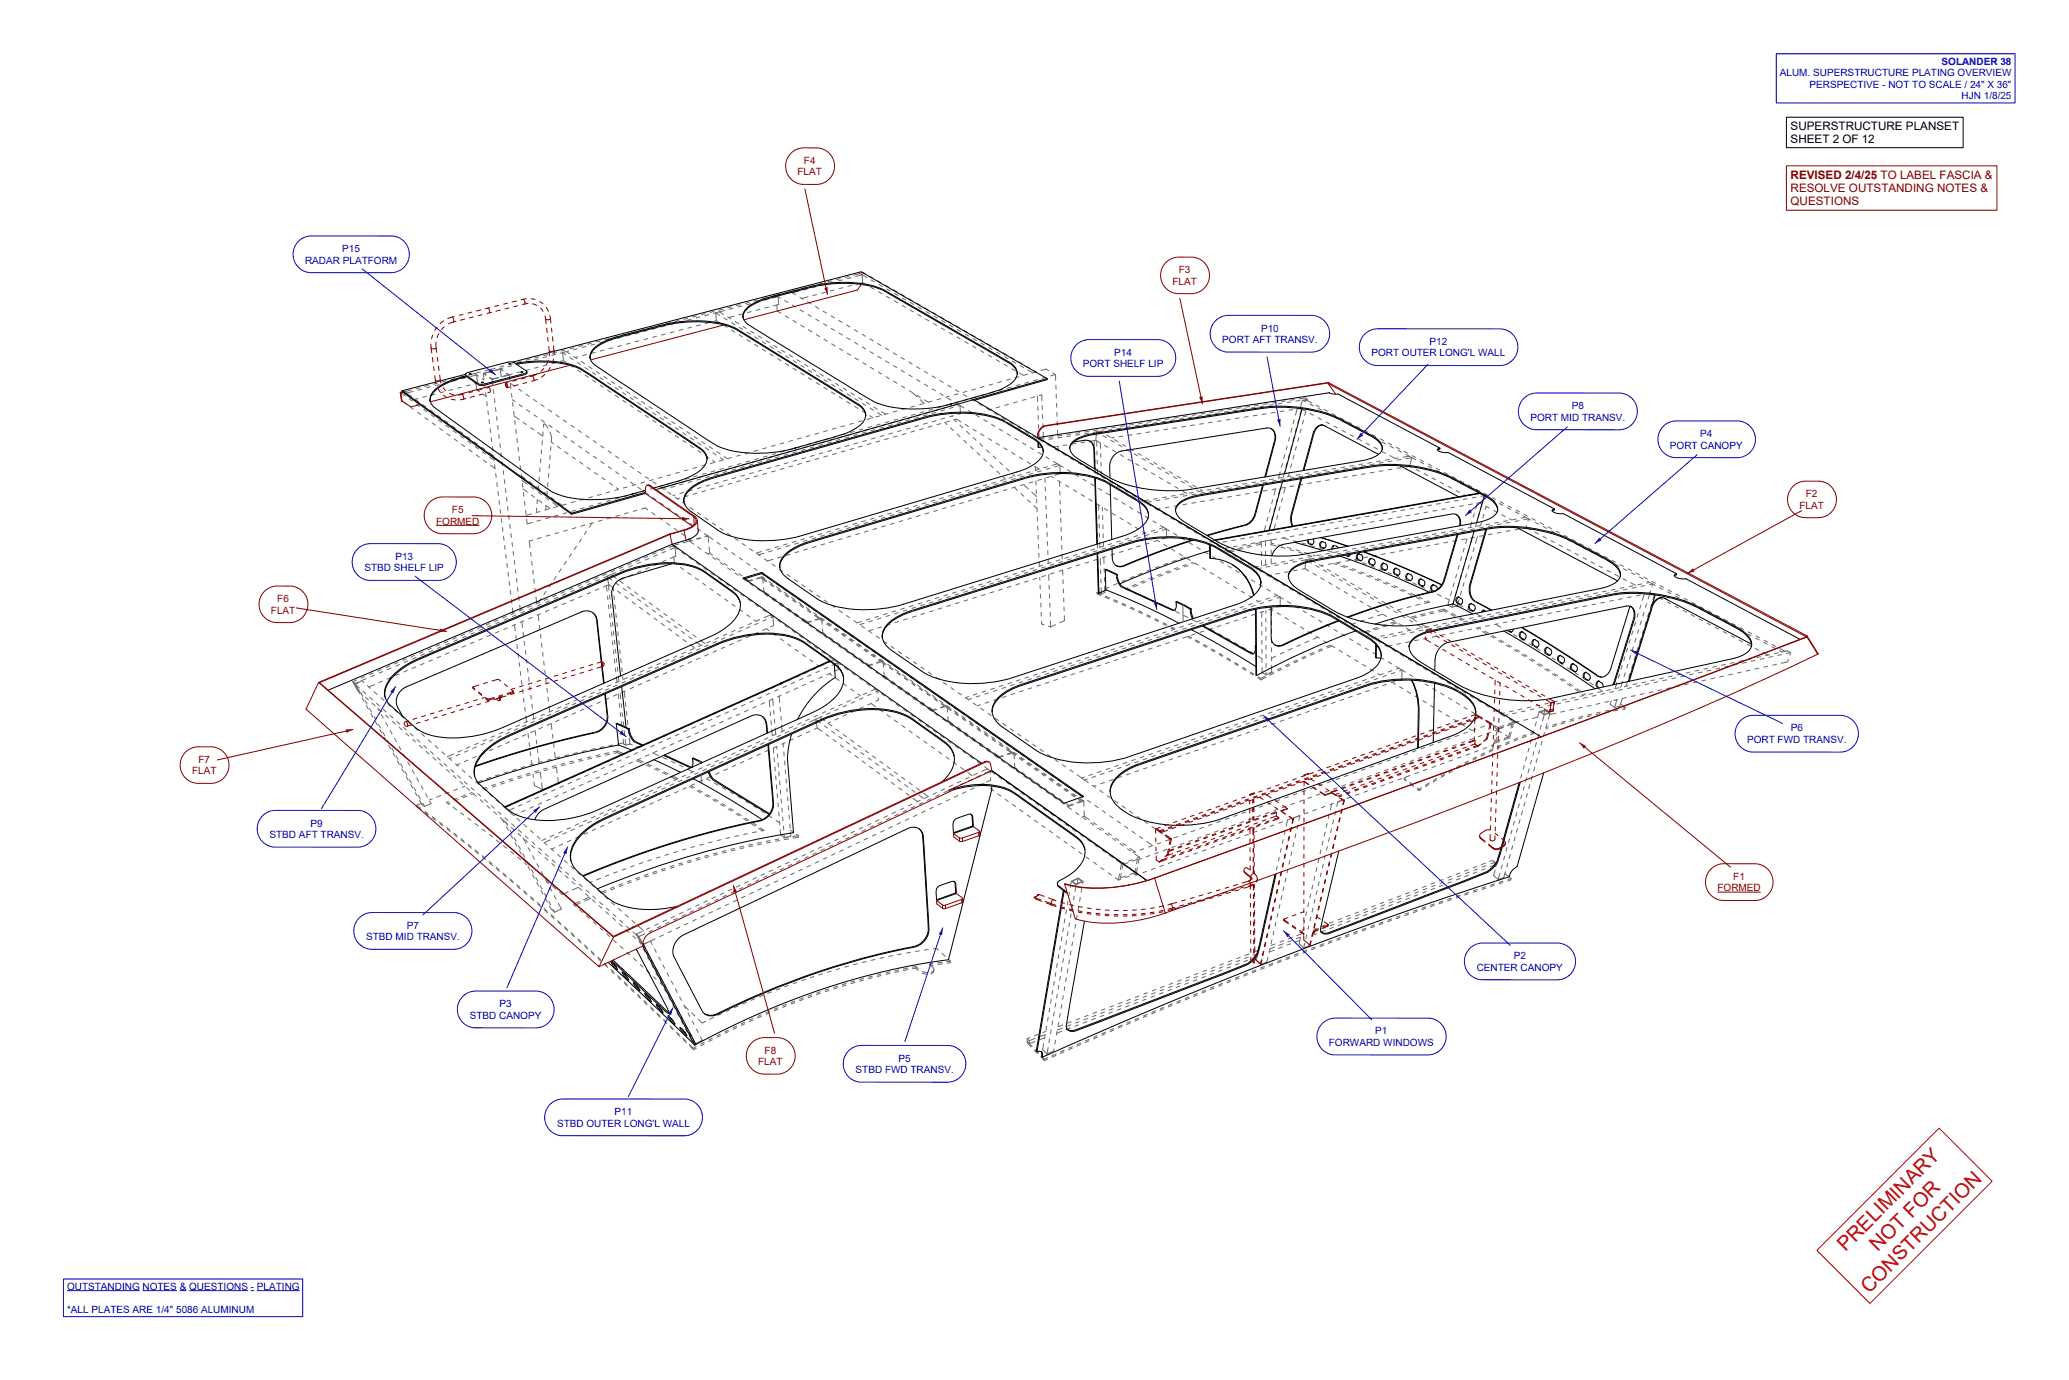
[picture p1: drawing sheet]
<svg xmlns="http://www.w3.org/2000/svg" width="914mm" height="610mm" viewBox="0 0 914 610" stroke-linecap="round" stroke-linejoin="round" font-family="sans-serif">
<defs><g id="words">
<g font-size="8.8" fill="#f00">
<text x="815.7" y="553.1" transform="rotate(-45 815.7 553.1)">PRELIMINARY</text>
<text x="830" y="553.2" transform="rotate(-45 830 553.2)">NOT FOR</text>
<text x="826" y="571.5" transform="rotate(-45 826 571.5)">CONSTRUCTION</text>
</g>
<g font-size="5.2">
<text x="791.4" y="57.4">SUPERSTRUCTURE PLANSET</text>
<text x="791.4" y="63.3">SHEET 2 OF 12</text>
</g>
<g font-size="5.2" fill="#7f0000">
<text x="791.4" y="78.9">REVISED 2/4/25 TO LABEL FASCIA &amp;</text>
<text x="791.4" y="84.8">RESOLVE OUTSTANDING NOTES &amp;</text>
<text x="791.4" y="90.7">QUESTIONS</text>
</g>
<g font-size="4.4" fill="#0000bf">
<text x="858.1" y="28.6">SOLANDER 38</text>
<text x="786.6" y="33.7">ALUM. SUPERSTRUCTURE PLATING OVERVIEW</text>
<text x="799.7" y="38.7">PERSPECTIVE - NOT TO SCALE / 24&quot; X 36&quot;</text>
<text x="866.9" y="43.8">HJN 1/8/25</text>
<text x="151.3" y="111.4">P15</text>
<text x="134.8" y="116.4">RADAR PLATFORM</text>
<text x="557.3" y="146.4">P10</text>
<text x="540.2" y="151.5">PORT AFT TRANSV.</text>
<text x="631.8" y="152.4">P12</text>
<text x="492.4" y="157.1">P14</text>
<text x="606.1" y="157.5">PORT OUTER LONG'L WALL</text>
<text x="478.6" y="162.2">PORT SHELF LIP</text>
<text x="676.4" y="185.8">PORT MID TRANSV.</text>
<text x="694.7" y="180.7">P8</text>
<text x="751.4" y="193.1">P4</text>
<text x="738" y="198.1">PORT CANOPY</text>
<text x="174.7" y="247.3">P13</text>
<text x="161.1" y="252.4">STBD SHELF LIP</text>
<text x="791.4" y="323.1">P6</text>
<text x="772.1" y="328.2">PORT FWD TRANSV.</text>
<text x="137.3" y="365.1">P9</text>
<text x="119.1" y="370.2">STBD AFT TRANSV.</text>
<text x="179.9" y="410.2">P7</text>
<text x="161.8" y="415.3">STBD MID TRANSV.</text>
<text x="669" y="423.7">P2</text>
<text x="652.6" y="428.8">CENTER CANOPY</text>
<text x="220.7" y="444.9">P3</text>
<text x="207.6" y="450">STBD CANOPY</text>
<text x="587.3" y="462">FORWARD WINDOWS</text>
<text x="607.8" y="456.9">P1</text>
<text x="397.2" y="468.9">P5</text>
<text x="378.1" y="474">STBD FWD TRANSV.</text>
<text x="246.2" y="497.7">STBD OUTER LONG'L WALL</text>
<text x="271.6" y="492.6">P11</text>
<text x="29.6" y="569.8">OUTSTANDING NOTES &amp; QUESTIONS - PLATING</text>
<text x="29.6" y="580">*ALL PLATES ARE 1/4&quot; 5086 ALUMINUM</text>
</g>
<g font-size="4.4" fill="#7f0000">
<text x="352.5" y="77.5">FLAT</text>
<text x="355.3" y="72.4">F4</text>
<text x="518.2" y="125.8">FLAT</text>
<text x="521" y="120.7">F3</text>
<text x="798.1" y="219.7">F2</text>
<text x="199.8" y="226.7">F5</text>
<text x="795.3" y="224.7">FLAT</text>
<text x="192.8" y="231.7">FORMED</text>
<text x="122.6" y="266">F6</text>
<text x="119.7" y="271.1">FLAT</text>
<text x="87.7" y="337">F7</text>
<text x="84.9" y="342.1">FLAT</text>
<text x="766" y="388.7">F1</text>
<text x="759" y="393.8">FORMED</text>
<text x="337.9" y="465.5">F8</text>
<text x="335.1" y="470.5">FLAT</text>
</g>
</g></defs>
<!-- layer: Make2D -->
<g fill="none" stroke="#696969" stroke-width=".44">
<path d="M307.9 139.6l-1.9 .5M309.5 140l-2 .5M311.8 138.5l-1.9 .6M313.3 139l-1.9 .5M315.7 137.5l-2 .5M317.9 137.8l1.8 1.1M318.1 139.3l-1.8-1.1 .3 3.5M319.6 136.5l-2 .5M320.3 137.2l-5 1.3M321.4 139.9l1.7 1.1M323.4 135.5l-1.9 .5M324.1 136.1l-1.9 .6"/>
<path d="M324.4 139.6l-2.4 .7M327.3 134.5l-2 .5M328 135.1l-1.9 .5M328.2 138.6l-1.9 .5M331.1 133.5l-1.9 .5M331.9 134.1l-2 .5M332.1 137.6l-1.9 .5M335 132.5l-1.9 .5M335.8 133.1l-2 .5M336 136.6l-2 .5M338.9 131.5l-2 .5M339.6 132.1l-1.9 .5"/>
<path d="M339.9 135.6l-2 .5M341.6 131.6l2.3-.6 .3 3.5-2.4 .6M343 130.5l2 1.1M343.3 134.7l.2 2.7 1.7 1M345.2 129.9l-4.4 1.1M346.7 132.7l1.7 1M346.9 139.4l1.7 1.1M349.3 128.8l2.4 1.4M350.1 134.7l1.7 1.1M352.1 128.1l-5 1.3M353 128.6l-2.8 .8M353.4 131.2l1.7 1.1"/>
<path d="M353.5 136.8l1.7 1M356 127.1l-2 .5M356.8 133.3l1.7 1M356.9 127.6l-1.9 .5M357 138.8l1.7 1.1M357.2 131.1l-2.8 .7M359.8 126.1l-1.9 .5M360.3 135.3l1.7 1.1M360.8 126.6l-2 .5M361 130.1l-1.9 .5M363.7 137.4l1.7 1M363.7 125.1l-1.9 .5"/>
<path d="M364.7 125.6l-2 .5M364.9 129.1l-1.9 .5M367.1 139.4l1.8 1M367.6 124.1l-1.9 .5M368.5 124.6l-1.9 .5M368.8 128.1l-2 .5M371.5 123.1l-2 .5M372.4 123.6l-1.9 .5M372.6 127.1l-1.9 .5M375.3 122.1l-1.9 .5M376.3 122.6l-2 .5M376.5 126.1l-1.9 .5"/>
<path d="M378.2 122.1l2.8-.7 .2 3.4M380.1 120.8l3 1.8M381.2 124.8l1.8 1M381.2 124.8l-2.8 .7M382.5 120.9l-.9-.5-4.3 1.2M384.2 121.9l1.8 1M384.7 126.8l1.8 1M384.9 123.6l1.7 1M387.7 123.9l1.7 1M388.2 128.8l1.7 1M388.3 125.6l1.8 1M391.2 125.9l1.7 1"/>
<path d="M391.7 130.8l1.7 1M391.8 127.6l1.7 1M394.6 127.9l1.8 1M395.1 132.8l1.7 1M395.3 129.6l1.7 1M398.1 129.9l1.7 1M398.6 134.8l1.7 1M398.7 131.6l1.8 1M401.6 131.9l1.7 1M402 136.8l1.8 1M402.2 133.6l1.8 1M405 133.9l1.8 1"/>
<path d="M405.5 138.8l1.7 1M405.7 135.6l1.7 1M408.5 135.9l1.8 1M409.2 137.6l1.7 1M412 137.9l1.7 1M412.6 139.5l1.7 1M415.5 139.9l1.7 1M230.5 159.6l-1.9 .5M234.1 159.5l-2 .5M234.4 158.6l-2 .5M237.9 158.5l-1.9 .5M238.2 157.6l-1.9 .5"/>
<path d="M241.8 157.5l-1.9 .5M242.1 156.6l-1.9 .5M245.7 156.5l-2 .5M246 155.6l-2 .5M249 159.3l1.1 .7M249 159.3l-1.3 .4M249.8 154.6l-1.9 .5M250.1 156.7l-1.5-.9 .4 3.5M250.3 155.3l1.5 1M251.4 155l-3.8 1M251.7 157.8l1.7 1.1M253.4 157.4l1.7 1.1"/>
<path d="M253.7 153.6l-1.9 .5M255.2 154l-1.9 .5M255.4 157.6l-1.1 .3M256.8 159.6l1.6 1.1M257.6 152.6l-2 .5M259.1 153l-1.9 .5M259.3 156.6l-1.9 .5M261.5 151.6l-2 .5M263 152l-1.9 .5M263.2 155.6l-1.9 .5M265.3 150.6l-1.9 .5M266.9 151l-2 .5"/>
<path d="M267.1 154.6l-2 .5M269.2 149.6l-1.9 .5M270.7 150l-1.9 .5M270.9 153.6l-1.9 .5M273.1 148.6l-2 .5M274.6 149l-1.9 .5M274.8 152.6l-1.9 .5M276.9 147.6l-1.9 .5M278.5 148l-2 .5M278.7 151.6l-2 .5M280.8 146.6l-1.9 .5M282.3 147l-1.9 .5"/>
<path d="M282.5 150.6l-1.9 .5M284.7 145.6l-2 .5M286.2 146l-1.9 .5M286.4 149.5l-1.9 .6M288.5 144.6l-1.9 .5M290.1 145l-1.9 .5M290.3 148.5l-2 .5M292.4 143.6l-1.9 .5M294 144l-2 .5M294.1 147.5l-1.9 .5M296.3 142.6l-2 .5M297.8 143l-1.9 .5"/>
<path d="M298 146.5l-1.9 .5M300.2 141.6l-2 .5M301.7 142l-1.9 .5M301.9 145.5l-1.9 .5M304 140.6l-1.9 .5M305.6 141l-2 .5M305.8 144.5l-2 .5M309.6 143.5l-1.9 .5M313.5 142.5l-1.9 .5M316.6 141.7l1.5 .9M316.6 141.7l-1.2 .3M319.8 143.6l1.7 1.1"/>
<path d="M319.8 140.3l1.7 1.1M323.2 145.7l1.7 1.1M323.2 142.4l1.7 1.1M324.8 142l1.7 1.1M326.6 147.8l1.7 1.1M326.6 144.5l1.7 1.1M328.2 144.1l1.7 1.1M330 149.9l1.7 1.1M330 146.6l1.7 1.1M331.7 146.2l1.7 1.1M333.4 152l1.7 1.1M333.4 148.7l1.7 1.1"/>
<path d="M335.1 148.3l1.7 1.1M336.8 154.2l1.7 1M336.8 150.8l1.7 1.1M338.5 150.4l1.7 1.1M340.2 156.3l1.7 1M340.2 152.9l1.7 1.1M341.9 152.5l1.7 1.1M343.6 158.4l1.7 1M343.6 155l1.7 1.1M345.3 154.6l1.7 1.1M347 157.1l1.7 1.1M348.7 156.7l1.7 1.1"/>
<path d="M350.4 141.5l1.7 1M350.4 159.2l1.7 1.1M352.1 158.8l1.7 1.1M353.8 143.6l1.7 1M357.2 145.6l1.7 1.1M360.4 140.9l1.7 1M360.6 147.7l1.7 1M363.8 142.9l1.7 1.1M364.1 149.8l1.7 1M367.3 145l1.7 1M367.5 151.8l1.7 1.1M370.6 141.5l1.7 1"/>
<path d="M370.7 147.1l1.7 1M370.9 153.9l1.7 1M374 143.5l1.7 1M374.1 149.1l1.7 1M374.3 156l1.7 1M377.5 145.6l1.7 1M377.5 151.2l1.8 1M377.8 158l1.7 1.1M380.9 147.6l1.7 1M381 153.2l1.7 1M384.3 149.6l1.8 1.1M384.4 155.3l1.7 1"/>
<path d="M387.8 151.7l1.7 1M387.8 157.3l1.8 1M391.2 153.7l1.7 1M391.3 159.4l1.7 1M394.6 155.8l1.8 1M398.1 157.8l1.7 1M401.5 159.9l1.7 1M409 140.8l1.7 1M412.4 142.8l1.8 1M415.9 144.8l1.7 1M416.1 141.5l1.7 1M418.9 141.8l1.8 1"/>
<path d="M419.4 146.8l1.7 1M419.5 143.5l1.8 1M422.4 143.8l1.7 1M422.8 148.8l1.8 1M423 145.5l1.7 1M425.9 145.8l1.7 1M426.3 150.8l1.7 1M426.5 147.5l1.7 1M429.3 147.8l1.8 1M429.7 152.8l1.8 1M429.9 149.5l1.8 1M432.8 149.8l1.7 1"/>
<path d="M433.2 154.8l1.7 1M433.4 151.5l1.7 1M436.3 151.8l1.7 1M436.7 156.8l1.7 1M436.9 153.5l1.7 1M439.7 153.8l1.8 1M440.1 158.8l1.8 1M440.3 155.5l1.8 1M443.2 155.8l1.7 1M443.8 157.5l1.8 1M446.7 157.8l1.7 1M447.3 159.5l1.7 1"/>
<path d="M450.2 159.8l1.7 1M177.1 173.5l2 1.4M177.6 177.1l2 1.4M180.7 176.1l1.6 1.2M181.2 179.7l1.6 1.2M181.7 172.3l-2.8 .7 3 2.2M182.6 172.9l-2.9 .7M184 178.4l1.6 1.2M184.7 176.1l-1.2 .3 1.6 1.1M185.6 171.3l-1.9 .5M186.5 171.9l-2 .5M186.8 178.7l1.6 1.2"/>
<path d="M188.6 175.1l-1.9 .5M189.5 170.3l-2 .5M190.3 170.9l-1.9 .5M192.5 174l-2 .5M193.4 169.3l-2 .5M194.2 169.9l-1.9 .5M196.3 173l-1.9 .5M197.2 168.3l-1.9 .5M198.1 168.9l-1.9 .5M200.2 172l-1.9 .5M201.1 167.3l-1.9 .5M202 167.9l-2 .5"/>
<path d="M204.1 171l-2 .5M205 166.3l-2 .5M205.8 166.9l-1.9 .5M205.9 165.7l.1 .5M207.8 166.4l2.8-.8 .5 3.6-1.2 .3M208 170l-2 .5M209.8 165l1.7 1.2M210.3 169.4l.4 2.8 1.2 .8M211.3 169.4v.5M212.3 164.4l-5.4 1.4M213.1 167.3l.8 .6M213.6 174.2l1.2 .9"/>
<path d="M213.6 164.9l.3 2.5M213.6 164.9l1.1 .8M214.1 169.4l.3 2M214.6 173.4l.3 2M215.1 177.3l.3 2M216.3 166.8l1.1 .8M216.4 164.2l-2.8 .7M216.5 164.3l-2.6 .7 1 .6M216.6 166.8l1 .7 2.6-.7M216.7 163.2l.9 .7M217.4 167.6l.3 2.4M218 172l.2 2"/>
<path d="M218.4 163.7l2.8-.7 1.1 .7M218.5 176l.2 2M218.6 163.6l-1.1 .2M218.9 162.7l-4.7 1.2M219 180l.2 1.9M220.3 166.9l-2.9 .7M221.1 163.1l-2.6 .7M221.1 163.1l1 .7M221.1 163.1l.4 3.3M221.4 166.5h.1M222.4 162.5l-1.9 .6M222.8 161.6l-2 .5"/>
<path d="M223.7 164.9l1 .7-2.6 .7M224 164.9l1.1 .7M225.1 165.6l-2.9 .8M225.1 165.6l.2 2.2M225.5 169.3l2 1.4M225.6 169.7l.2 2M226 173.7l.3 2M226.3 161.5l-1.9 .5M226.4 165.2l-1.4 .4M226.4 176.6l1.3 .9M226.5 177.7l.3 2M226.6 160.6l-1.9 .5"/>
<path d="M229.1 171.8l1.6 1.1M229.3 178.6l1.6 1.1M230.2 160.5l-2 .5M230.2 164.2l-1.9 .5M231.7 165v.5M232.4 174.1l1.6 1.1M234.1 163.2l-1.9 .5M235.7 176.3l1.6 1.2M238 162.2l-2 .5M239 178.6l1.6 1.1M241.9 161.2l-2 .5M245.7 160.2l-1.9 .5"/>
<path d="M251.8 161.2l1.7 1.1M255.1 160l1.6 1.1M255.1 163.4l1.7 1.1M258.4 162.3l1.7 1.1M258.5 165.6l1.6 1.1M260.1 161.8l1.7 1.1M261.7 164.5l1.7 1.1M261.8 167.8l1.6 1.1M263.4 164l1.7 1.1M265 166.7l1.7 1.1M265.1 170.1l1.7 1.1M266.8 166.2l1.6 1.1"/>
<path d="M268.4 168.9l1.6 1.1M268.4 172.3l1.7 1.1M270.1 168.5l1.7 1.1M271.7 171.1l1.7 1.1M271.8 174.5l1.6 1.1M273.4 170.7l1.7 1.1M275 173.3l1.7 1.1M275.1 176.7l1.6 1.1M276.7 172.9l1.7 1.1M278.4 175.6l1.6 1.1M278.4 178.9l1.7 1.2M280.1 175.1l1.6 1.1"/>
<path d="M281.7 177.8l1.7 1.1M283.4 177.3l1.7 1.1M285 180l1.7 1.1M286.7 179.5l1.7 1.1M347 160.5l1.7 1M350.4 162.6l1.7 1M353.8 164.7l1.7 1M353.8 161.3l1.7 1.1M355.5 160.9l1.7 1M357.2 166.8l1.7 1M357.2 163.4l1.7 1.1M358.9 163l1.7 1"/>
<path d="M360.6 168.9l1.7 1M360.6 165.5l1.7 1.1M362.3 165.1l1.7 1M364 171l1.7 1.1M364 167.6l1.7 1.1M365.7 167.2l1.7 1M367.4 173.1l1.7 1.1M367.5 169.7l1.7 1.1M369.1 169.3l1.7 1M370.8 175.2l1.7 1.1M370.9 171.8l1.7 1.1M372.5 171.4l1.7 1"/>
<path d="M374.2 177.3l1.7 1.1M374.3 173.9l1.7 1.1M375.9 173.5l1.7 1M377.6 179.4l1.6 1.1M377.7 176l1.7 1.1M379.3 175.6l1.7 1M381.1 178.1l1.7 1.1M381.2 160.1l1.7 1M382.7 177.7l1.7 1M384.6 162.2l1.7 1M386.1 179.8l1.7 1M388 164.2l1.7 1.1"/>
<path d="M391.4 166.3l1.8 1M394.7 161.4l1.7 1M394.9 168.4l1.7 1M398.1 163.5l1.7 1M398.3 170.4l1.7 1.1M401.6 165.5l1.7 1M401.7 172.5l1.7 1M403.6 173.6l1.7 1.6M404.3 179.4l-1.9 .5M405 161.9l1.7 1M405 167.6l1.7 1M405.1 174.6l1.8 1"/>
<path d="M406.7 176.6l1.8 1.6M408.2 178.3l-2 .5M408.4 163.9l1.7 1.1M408.4 169.6l1.7 1.1M408.6 176.6l1.7 1.1M411.8 166l1.8 1M411.9 171.7l1.7 1M412 177.2l-1.9 .5M415.3 173.7l1.7 1.1M415.3 168l1.7 1.1M415.9 176.1l-1.9 .5M416.1 179.7l-1.9 .5"/>
<path d="M418.4 179.8l-1.9 .6M418.7 175.8l1.7 1M418.7 170.1l1.7 1M419.7 175l-1.9 .6M420 178.6l-1.9 .5M421.4 179.9l-1.9 .6M422.1 177.8l4 2.4M422.2 172.1l1.7 1M423.2 178.5l-2.8 .8M423.3 179.4l1-.3 .2 3.6-1.1 .3M423.6 173.9l-2 .6M423.8 177.5l-1.9 .6"/>
<path d="M425.6 174.2l1.7 1M427.4 172.9l-1.9 .5M427.7 176.4l-1.9 .6M429 176.2l1.7 1M431.2 171.8l-1.9 .5M431.6 175.3l-2 .6M432.5 178.2l1.7 1.1M435 170.7l-1.9 .6M435.4 174.2l-1.9 .6M438.9 169.6l-2 .6M439.3 173.1l-1.9 .6M442 179.6l-1.9 .6"/>
<path d="M442.7 168.5l-1.9 .6M443.2 172l-1.9 .6M443.6 160.8l1.7 1M445.9 178.5l-1.9 .6M446.6 167.5l-2 .5M447 170.9l-1.9 .6M447.1 162.8l1.7 1M449.7 177.4l-1.9 .6M450.4 166.4l-1.9 .5M450.5 164.8l1.8 1 2-.5M450.7 161.5l1.8 1M450.9 169.9l-1.9 .5"/>
<path d="M453.6 176.4l-1.9 .5M453.6 161.8l1.8 .9M454.2 163.5l2.2 1.2M454.7 168.8l-1.9 .5M457.1 163.7l.9 .6M457.4 175.3l-1.9 .5M458.1 164.2l-1.9 .6M458.5 175l.1 2.4M458.6 167.7l-2 .5M458.7 179.4v2M459.4 174.7l1-.3 .1 2.6M460 163.7l2.3-.7 1.2 .8"/>
<path d="M460.6 179v2M462.4 166.6l-1.9 .6M465.2 164.7l1.3 .8M466.5 165.5l-2.2 .6M466.5 165.5l.1 2.6M466.6 170.1l.1 2M466.8 174l.1 2M466.9 178l.1 2M552.4 179.5l-1.9 .3M554.8 180l-2 .3M556.4 178.9l-2 .3M558.7 179.3l-1.9 .4"/>
<path d="M560.3 178.3l-1.9 .3M562.7 178.7l-2 .3M564.3 177.7l-2 .3M566.7 178.1l-2 .3M568.2 177.1l-1.9 .3M570.6 177.5l-2 .3M572.2 176.5l-2 .3M574.2 176.2l2.6-.4 1.1 .6M574.6 176.9l-2 .3M575.6 176.7l-1 3.7 2.5 1.3-.5 1.8M575.6 176.7l1.5 .8M575.6 176.7l2.2 .3 1.9 1"/>
<path d="M577.9 176.4l-1.4 .2M577.9 176.4l-.1 .5M578.8 178.4l1.8 1M581.5 178.9l1.8 .9M184.4 182.1l1.7 1.1M187.2 180.8l1.6 1.1M187.7 184.4l1.6 1.2M190 181.1l1.6 1.1M190.4 183.1l1.7 1.2M190.9 186.8l1.6 1.1M193.2 183.4l1.7 1.2M193.7 185.5l1.6 1.1"/>
<path d="M194.2 189.1l1.6 1.2M196.5 185.7l1.6 1.2M196.9 187.8l1.6 1.2M197.4 191.5l1.6 1.1M199.7 188.1l1.6 1.1M200.2 190.1l1.6 1.2M200.6 193.8l1.6 1.2M203 190.4l1.6 1.2M203.4 192.5l1.6 1.2M203.9 196.2l1.6 1.1M206.2 192.8l1.6 1.1M206.6 194.8l1.7 1.2"/>
<path d="M207.1 198.5l1.6 1.2M209.5 195.1l1.6 1.2M209.9 197.2l1.6 1.2M212.7 197.4l1.6 1.2M213.1 199.5l1.6 1.2M215.6 181.3l.3 2M215.9 199.8l2.2 1.5M216.1 185.3l.2 1.9M216.6 189.2l.2 2M217.1 193.2l.2 2M217.6 197.2l.2 1.9M219.4 183.9l.3 2"/>
<path d="M219.9 187.9l.3 2M220.4 191.9l.3 1.9M220.9 195.8l.3 2M221.4 199.8l.2 2M227 181.7l.2 1.9M227.3 183.8l2.2 1.5M227.5 185.6l.2 2M228 189.6l.2 2M228.4 193.6l.3 2M228.9 197.5l.3 2M231.1 186.5l1.6 1.1M232.6 180.9l1.6 1.1"/>
<path d="M234.4 188.8l1.6 1.1M235.9 183.2l1.6 1.1M239.2 185.5l1.6 1.1M239.4 198.6l-.2 2M239.7 194.6l-.2 2M240 190.6l-.1 2-2.2-1.5M240.3 187.6l.1-.4 .6 .3 1.1 1.6M240.3 187.6v.4M240.3 187.6l-.1 1M242.3 180.9l1.6 1.1M242.4 187.7l1.7 1.2M243 190.9l.8 2.8"/>
<path d="M243.5 197.1l-.2 2M243.6 195.3l1 .7M243.8 193.7l-.1 .3M243.8 193.7l-.1 1.4M245.6 183.2l1.6 1.1M245.7 190l1.7 1.2M246.3 197.1l1.6 1.2M248.9 185.5l1.6 1.1M249 192.3l1.6 1.2M249.5 199.4l1.7 1.2M252.2 187.7l1.6 1.2M252.3 194.6l1.6 1.1"/>
<path d="M255.5 190l1.6 1.1M255.6 196.9l1.6 1.1M258.8 192.3l1.6 1.1M258.8 199.2l1.7 1.1M262.1 194.6l1.6 1.1M265.3 196.8l1.7 1.2M268.6 199.1l1.7 1.1M281.7 181.2l1.7 1.1M285 183.4l1.7 1.1M288.3 182.2l1.7 1.1M288.4 185.6l1.6 1.1M290.1 181.7l1.6 1.1"/>
<path d="M291.7 184.4l1.6 1.1M291.7 187.8l1.7 1.1M293.4 184l1.7 1.1M295 186.6l1.7 1.1M295 190.1l1.7 1.1M296.7 186.2l1.7 1.1M298.3 188.9l1.7 1.1M298.3 192.3l1.7 1.1M300.1 188.4l1.6 1.1M301.7 191.1l1.6 1.1M301.7 194.5l1.6 1.1M303.4 190.6l1.7 1.1"/>
<path d="M305 193.3l1.6 1.1M305 196.7l1.7 1.1M306.7 192.8l1.7 1.1M308.3 195.5l1.7 1.1M308.3 198.9l1.7 1.2M310.1 195l1.6 1.1M311.6 197.7l1.7 1.1M313.4 197.2l1.7 1.1M315 199.9l1.6 1.1M316.7 199.5l1.7 1.1M331.2 199.9l-2 .6M335 198.8l-1.9 .6"/>
<path d="M338.8 197.8l-1.9 .5M342.7 196.7l-1.9 .5M346.5 195.6l-1.9 .5M346.8 199.3l-1.9 .5M349.2 199.4l-1.9 .6M350.4 194.5l-1.9 .6M350.7 198.2l-1.9 .5M352.1 199.6l-1.9 .5M353 198.4l-1.9 .5M354.2 193.4l-1.9 .6M354.5 197.1l-1.9 .5M355.9 198.5l-1.9 .5"/>
<path d="M356.9 197.3l-1.9 .5M358.1 192.4l-1.9 .5M358.4 196l-1.9 .5M359.8 197.4l-1.9 .5M360.7 196.2l-1.9 .5M361.9 191.3l-1.9 .5M362.2 194.9l-1.9 .6M363.6 196.3l-1.9 .5M363.8 200l-1.9 .5M364.6 195.1l-2 .5M365.8 190.2l-2 .5M366.1 193.8l-1.9 .6"/>
<path d="M367.5 195.2l-1.9 .5M367.6 198.9l-1.9 .5M368.4 194l-1.9 .5M369.6 189.1l-1.9 .6M369.9 192.7l-1.9 .6M371.3 194.1l-1.9 .6M371.5 197.8l-1.9 .6M372.3 192.9l-2 .6M373.4 188l-1.9 .6M373.5 199.2l-1.9 .5M373.8 191.6l-1.9 .6M375.2 193l-1.9 .6"/>
<path d="M375.3 196.7l-1.9 .6M376.1 191.8l-1.9 .6M377.3 186.9l-1.9 .6M377.4 198.1l-1.9 .5M377.6 190.6l-1.9 .5M379 191.9l-1.9 .6M379.2 195.6l-1.9 .6M380 190.7l-2 .6M380.9 181.5l1.8 1.1M381.1 185.9l-1.9 .5M381.2 197l-1.9 .5M381.5 189.5l-1.9 .5"/>
<path d="M382.9 190.8l-1.9 .6M383 194.5l-1.9 .6M383.8 189.6l-1.9 .6M384.4 183.6l1.4 .9M384.5 180.2l1.7 1.1M385 184.8l-1.9 .5M385.1 195.9l-1.9 .5M385.3 188.4l-1.9 .5M386.7 189.7l-1.9 .6M386.9 193.4l-2 .6M387.7 188.6l-2 .5M387.9 182.3l1.8 1.2"/>
<path d="M388.8 183.7l-1.9 .5M388.9 194.8l-1.9 .5M389.2 187.3l-1.9 .5M389.6 181.9l1.8 1.1M390.6 188.7l-1.9 .5M390.7 192.3l-1.9 .6M391.5 187.5l-1.9 .5M392.7 182.6l-2 .6M392.8 193.7l-1.9 .5M393 186.2l-1.9 .6M394.4 187.6l-1.9 .5M394.6 191.2l-1.9 .6"/>
<path d="M395.4 186.4l-1.9 .5M396.5 181.5l-1.9 .6M396.6 192.6l-1.9 .5M396.9 185.1l-1.9 .6M398.3 186.5l-1.9 .5M398.4 190.1l-1.9 .6M399.2 185.3l-1.9 .5M400.4 180.4l-1.9 .6M400.5 191.5l-2 .5M400.7 184l-1.9 .6M402.1 185.4l-1.9 .5M402.3 189l-1.9 .6"/>
<path d="M403.1 184.2l-1.9 .5M404.3 190.4l-1.9 .5M404.6 182.9l-1.9 .6M406 184.3l-1.9 .5M406.1 188l-1.9 .5M406.9 183.1l-1.9 .6M408.2 189.3l-1.9 .5M408.4 181.9l-1.9 .5M409.2 184.1l.1 .4M409.9 183.2l-2 .5M410 186.9l-2 .5M410.8 182l-2 .6"/>
<path d="M412 188.2l-1.9 .5M412.3 180.8l-1.9 .5M413.7 182.1l-1.9 .6M413.8 185.8l-1.9 .5M414.6 180.9l-1.9 .6M415.9 187.1l-1.9 .5M417.5 186.6l1 1M417.6 181l-2 .6M417.6 184.7l-1.9 .5M419.7 186l-1.9 .6M420 188.9l1.4 1.4M420.5 183.9h.1"/>
<path d="M421.5 183.6l-1.9 .5M421.6 185.5l1.1-.3 2 1.2M421.7 185.4l1 .9M422.9 191.7l1.5 1.3M424.2 187.7l1.4 1.4M425.8 194.4l1.5 1.3M426.4 187.4l1.8 1.1M427.1 190.4l1.5 1.4M427.8 181.2l1.7 1M428.8 197.1l1.4 1.4M429.9 189.5l1.7 1M430 193.2l1.5 1.3"/>
<path d="M431.2 183.3l1.7 1M431.7 199.8l1.5 1.4M432.9 195.9l1.5 1.4M433.3 191.6l1.7 1M434.7 185.3l1.7 1M435.9 198.6l1.4 1.4M435.9 180.3l1.7 1M436.7 193.6l1.7 1.1M438.1 187.4l1.7 1M438.2 180.7l-1 .3M439.3 182.3l1.8 1.1M440.1 195.7l1.8 1"/>
<path d="M441.5 189.4l1.7 1.1M442.8 184.4l1.7 1M443.6 197.8l1.7 1M444.4 186.2v.4M444.9 191.5l1.8 1M446.2 186.4l1.7 1M447 199.8l1.7 1.1M448.4 193.5l1.7 1.1M449.7 188.5l1.7 1M451.8 195.6l1.7 1M453.1 190.5l1.7 1M455.2 197.6l1.8 1.1"/>
<path d="M456.5 192.5l4.5 2.7M456.8 193.6v.4M458.7 199.7l1.7 1M458.8 183.4l.1 2M459 187.4l.1 2M459.1 191.4l.1 2.5M460.7 183l.1 2M460.9 187l.1 2M461 191l.1 2.6M461.4 194.4l-1.4 .2M461.5 193.5l-2.6 .4M462.7 196.2l1.7 1"/>
<path d="M465.4 193.8l-2 .3M465.5 192.9l-2 .3M466.1 198.2l1.8 1.1M467.1 182l.1 2M467.2 186l.1 2M467.4 190l.1 2.6 2-.3M467.6 197.1l.1 2.1M467.7 197.1l-2.7 .4M469.3 193.2l-1.9 .3M471.7 196.5l-2 .3M473.3 192.5l-2 .4M473.4 191.7l-2 .3"/>
<path d="M475.6 195.9l-2 .3M477.2 191.9l-1.9 .3M477.4 191.1l-2 .3M479.6 195.3l-2 .3M481.2 191.3l-2 .3M481.3 190.5l-2 .3M483.4 198.5l.3 .1M483.6 194.6v2.2M483.7 198.8l.1 2M484.3 194.5l2 1.2M484.3 194.5l-2.7 .5M484.7 194.7v2.4"/>
<path d="M484.8 199.1l.1 2M485.2 189.9l-1.9 .3M485.6 191.4l-1-.6-.3 3.7M486.2 190.5l1 .6M486.3 195.7l.1 2.4M487.4 192.4l1.7 1M487.6 190.3l-4.4 .7M488 196.7l1.7 1M489 192.1l1.7 1.1M489.2 189.3l-2 .3M490.8 194.4l1.7 1M491.5 198.7l1.7 1"/>
<path d="M491.5 189.7l-1.9 .3M492.4 194.2l1.8 1M492.5 193.3l-1.3 .2M493.2 188.7l-2 .3M494.3 196.4l1.7 1M495.5 189.1l-2 .3M495.9 196.2l1.7 1M496.4 192.6l-1.9 .3M497.1 188.1l-2 .3M497.7 198.4l1.8 1M499.3 198.2l1.8 1M499.4 188.5l-1.9 .3"/>
<path d="M500.4 192l-2 .3M501.1 187.5l-2 .3M503.4 187.9l-2 .3M504.3 191.4l-1.9 .3M505 186.8l-2 .3M507.4 187.3l-2 .3M508.3 190.8l-2 .3M509 186.2l-2 .3M511.3 186.7l-2 .3M512.2 190.2l-1.9 .3M512.9 185.6l-2 .3M515.3 186.1l-2 .3"/>
<path d="M516.2 189.6l-2 .3M516.9 185l-2 .3M519.2 185.5l-2 .3M520.1 188.9l-1.9 .3M520.8 184.4l-2 .3M523.2 184.8l-2 .3M524.1 188.3l-2 .3M524.8 183.8l-2 .3M527.1 184.2l-2 .3M528 187.7l-1.9 .3M528.7 183.2l-2 .3M531.1 183.6l-2 .3"/>
<path d="M532 187.1l-2 .3M532.7 182.6l-2 .3M535 183l-2 .3M535.9 186.5l-1.9 .3M536.6 182l-2 .3M539 182.4l-2 .3M539.9 185.9l-2 .3M540.6 181.4l-2 .3M542.9 181.8l-1.9 .3M543.8 185.2l-1.9 .3M544.5 180.8l-2 .3M546.9 181.2l-2 .3"/>
<path d="M547.8 184.6l-2 .3M548.5 180.1l-2 .3M550.8 180.6l-1.9 .3M551.8 184l-2 .3M555.7 183.4l-2 .3M559.7 182.8l-2 .3M563.3 194.7l.2 .2M563.6 182.2l-2 .3M567.6 181.5l-2 .4M568.9 196.9l-.5 1.9M569.9 193l-.5 2M570.9 196.8l-.5 1.9"/>
<path d="M571 189.2l-.5 1.9M571.5 180.9l-2 .3M571.9 192.9l-.5 2M572 185.3l-.5 1.9M573 189.1l-.6 1.9M573 197.1l-.6 1.9M573.3 180.6l-.8 2.8M574 185.2l-.5 1.9M574 193.2l-.5 1.9M574.6 180.4l.6 .4M574.8 180.4l-1.3 .2M575.1 189.3l-.6 2"/>
<path d="M575.2 180.8l-.7 2.5M575.4 180.7l-.2 .1M576.1 185.5l-.5 1.9M578.8 182.6l1.8 .9M580.3 191.6h.4M582.4 180.3l1.8 .9M582.4 184.5l1.8 .9M585 180.8l1.8 .9M585.9 186.3l1.8 1M585.9 182.2l1.8 .9M588.6 182.6l1.8 1M589.5 188.2l1.7 .9"/>
<path d="M589.5 184l1.7 .9M592.1 184.5l1.8 .9M593 190.1l1.8 .9M593 185.9l1.8 .9M595.7 186.4l1.7 .9M596.5 191.9l1.8 1M596.5 187.7l1.8 1M599.2 188.2l1.8 .9M600.1 193.8l1.7 .9M600.1 189.6l1.8 .9M602.8 190.1l1.7 .9M603.6 195.7l1.8 .9"/>
<path d="M603.6 191.4l1.8 1M606.3 191.9l1.8 1M607.1 197.5l1.8 1M607.2 193.3l1.7 .9M609.8 193.8l1.8 .9M610.7 199.4l1.8 .9M610.7 195.2l1.8 .9M613.4 195.6l1.8 1M614.3 197l1.7 1M616.9 197.5l1.8 .9M617.8 198.9l1.8 .9M620.4 199.3l1.8 1"/>
<path d="M210.3 200.9l1.7 1.1M213.6 203.2l1.6 1.2M216.4 201.9l1.9 1.4M218.1 201.1l.2 2M218.6 205.1l.2 1.9-2-1.4M219.1 209.1l.2 2M219.6 213l.2 2M220 217l.3 2M221.9 203.8l.2 1.9M222.4 207.7l.2 2M222.9 211.7l.2 2M223.4 215.7l.2 2"/>
<path d="M223.8 219.6l.3 2M229.4 201.5l.2 2M229.9 205.5l.2 2M230.3 209.4l.3 2M230.4 210.2l1.7 1.3M230.7 212.2l2.3 1.7M230.8 213.4l.3 2M231.1 216l2 1.4M231.3 217.4l.2 2M233.7 212.6l1.7 1.2M234.6 215l1.6 1.2M234.7 218.6l1.6 1.1"/>
<path d="M237 215l1.6 1.1M237.8 217.4l1.6 1.2M238 214.6l-.1 1M238.4 210.6l-.2 2M238.7 206.6l-.2 2M239 202.6l-.1 2M240.2 217.3l1.7 1.2M241.1 219.7l1.6 1.2M241.8 217l-.1 1.4M242.2 213l-.2 2M242.5 209.1l-.2 2M242.8 205.1l-.1 2"/>
<path d="M243.2 201.1l-.2 2M243.5 219.7l1.6 1.1M252.8 201.7l1.6 1.2M256.1 204l1.6 1.2M259.4 206.3l1.6 1.2M262 219.4l-1.9 .5M262.1 201.4l1.7 1.2M262.6 208.6l1.7 1.1M265.4 203.7l1.6 1.2M265.8 218.3l-1.9 .5M265.9 210.9l1.6 1.1M268.7 206l1.6 1.1"/>
<path d="M269.2 213.2l1.6 1.1M269.7 217.2l-2 .6M271.9 201.4l1.7 1.1M272 208.3l1.6 1.1M272.4 215.5l1 .7M273.5 216.2l-1.9 .5M273.8 219.9l-2 .6M275.2 203.6l1.7 1.2M275.2 210.6l1.7 1.1M277.3 215.1l-1.9 .5M277.6 218.8l-1.9 .6M278.5 212.9l1.7 1.1"/>
<path d="M278.5 205.9l1.7 1.2M281.1 214l-1.9 .5M281.5 217.7l-1.9 .6M281.8 215.1l1.6 1.2M281.8 208.2l1.7 1.1M285 212.9l-2 .6M285.1 217.4l1.6 1.2M285.1 210.5l1.6 1.1M285.4 216.6l-1.9 .6M288.4 219.7l1.6 1.1M288.4 212.7l1.6 1.2M288.8 211.8l-1.9 .6"/>
<path d="M289.2 215.5l-1.9 .6M291.7 215l1.6 1.1M292.7 210.8l-2 .5M293.1 214.5l-1.9 .5M294.4 215.9l-1 .3M295 217.3l1.6 1.1M295.3 214.7l-2.9 .8M296.5 209.7l-1.9 .5M296.9 213.4l-1.9 .5M298.2 214.8l-1.9 .6M298.3 219.6l1.6 1.1M298.4 218.6l-1.1 .3"/>
<path d="M299.2 213.6l-2 .5M300.4 208.6l-2 .5M300.7 212.3l-1.9 .5M302.1 213.7l-2 .6M302.3 217.5l-2 .5M303 212.5l-1.9 .5M304.2 207.5l-1.9 .5M304.3 218.9l-1.9 .6M304.6 211.2l-1.9 .5M305.9 212.6l-1.9 .6M306.1 216.4l-1.9 .5M306.9 211.4l-1.9 .5"/>
<path d="M308.1 206.4l-2 .6M308.2 217.8l-2 .6M308.4 210.1l-1.9 .6M309.8 211.5l-2 .6M310 215.3l-1.9 .5M310.7 210.3l-1.9 .6M311.6 201.2l1.7 1.1M311.9 205.3l-1.9 .6M312 216.7l-1.9 .6M312.2 209.1l-1.9 .5M313.6 210.5l-1.9 .5M313.8 214.2l-1.9 .6"/>
<path d="M314.6 209.2l-2 .6M315 203.4l1.1 .8M315.7 210.6l.1 .4M315.8 204.3l-2 .5M315.8 215.6l-1.9 .6M316.1 208l-2 .5M317.5 209.4l-1.9 .5M317.7 213.1l-2 .6M318.3 202.2l1.5 .9M318.4 208.1l-1.9 .6M319.6 203.2l-1.9 .5M319.7 214.5l-1.9 .6"/>
<path d="M319.9 206.9l-1.9 .5M320.1 201.7l1.4 .9 2-.5M321.3 208.3l-1.9 .5M321.5 212l-1.9 .6M322.2 207.1l-1.9 .5M323.6 213.4l-2 .6M323.8 205.8l-2 .5M325.2 207.2l-1.9 .5M325.3 210.9l-1.9 .6M326.1 206l-1.9 .5M327.3 201l-1.9 .6M327.4 212.3l-1.9 .6"/>
<path d="M327.6 204.7l-1.9 .5M329 206.1l-1.9 .5M329.2 209.8l-1.9 .6M329.9 204.9l-1.9 .5M331.3 211.2l-2 .6M331.4 203.6l-1.9 .6M332.9 205l-1.9 .5M333 208.7l-1.9 .6M333.8 203.8l-1.9 .5M335.1 210.1l-1.9 .6M335.3 202.5l-1.9 .6M336.7 203.9l-1.9 .6"/>
<path d="M336.9 207.7l-1.9 .5M337.6 202.7l-1.9 .5M338.9 209l-1.9 .6M339.1 201.4l-1.9 .6M340.6 202.8l-2 .6M340.7 206.6l-1.9 .5M341.5 201.6l-1.9 .6M342.8 207.9l-2 .6M343 200.3l-1.9 .6M344.4 201.7l-1.9 .6M344.6 205.5l-2 .5M345.3 200.5l-1.9 .6"/>
<path d="M346.6 206.8l-1.9 .6M348.3 200.6l-2 .6M348.4 204.4l-1.9 .5M350.5 205.8l-2 .5M352.3 203.3l-2 .5M354.3 204.7l-1.9 .5M356.1 202.2l-1.9 .5M358.2 203.6l-2 .5M360 201.1l-2 .5M362 202.5l-1.9 .5M365.9 201.4l-2 .5M369.7 200.3l-1.9 .5"/>
<path d="M417.1 219.8l-2 .5M420.9 218.6l-1.9 .6M422 219.3l-1.9 .6M424.7 217.5l-1.9 .6M425.8 218.2l-1.9 .6M428.6 216.4l-2 .5M429.6 217.1l-1.9 .5M432.4 215.2l-1.9 .6M433.5 215.9l-1.9 .6M433.6 219.7l-1.9 .5M434.6 202.6l1.5 1.3M436.3 214.1l-2 .6"/>
<path d="M437.3 214.8l-1.9 .5M437.5 218.5l-2 .6M437.5 205.3l1.5 1.4M438.8 201.4l1.5 1.3M440.1 212.9l-1.9 .6M440.5 208l1.4 1.4M441.1 213.6l-1.9 .6M441.3 217.4l-1.9 .5M441.7 204.1l1.5 1.3M443.4 210.7l1 1M443.9 211.8l-1.9 .6M444.6 206.8l1.5 1.4"/>
<path d="M445 212.5l-1.9 .6M445.1 216.2l-1.9 .6M447.6 209.5l.9 .9M447.8 210.7l-2 .5M448.3 215.3l1.3 1.3M448.8 211.4l-1.9 .5M448.9 215.1l-1.9 .6M450.4 201.9l1.7 1M451.1 217.9l1.5 1.4M451.6 209.5l-1.9 .6M452.4 214.1l2.1 1.9M452.7 210.2l-1.9 .6"/>
<path d="M452.8 214l-1.9 .5M453.2 210.8v.5M453.8 204l1.8 1M455.4 208.4l-1.9 .6M456 217.4l2.1 1.9M456.5 209.1l-1.9 .6M456.6 212.8l-1.9 .6M457.3 206l1.9 1.3-1.9 .5M457.6 206.2v1.6M457.8 212.5l.1 1.8M458 216.3v2M460.4 207.9l-2 .6"/>
<path d="M460.4 211.7l-1.9 .5M461.8 211.3l.1 1.8M462 215.1v2M462.1 201.8l1.7 1M462.1 219.1l.1 2M463.1 206.1l-1.9 .6M464.2 206.8l-1.9 .6M464.3 210.5l-2 .6M464.6 210.4l1.1 .7M465.5 203.8l4.4 2.6M466.1 206.2l2.3-.7 .2 3.7-2.4 .8M467.3 204.9l-2.3 .7"/>
<path d="M467.4 212.1l1.7 1.1M468.2 212.6l.1 2.2M468.4 216.8v2M469.6 200.3l1.7 1M470.8 214.2l1.7 1M471.7 207.5l1.7 1M473 202.3l1.7 1.1M474.2 216.3l1.8 1M475.1 209.5l1.7 1M476.4 204.4l1.8 1M477.7 218.3l1.7 1.1M478.5 211.6l1.7 1"/>
<path d="M479.9 206.4l1.7 1M481.9 213.6l1.8 1.1M483.3 208.5l1.7 1M483.8 202.8l.1 2M484 206.8v2.1M484.9 203.1l.1 2M485 207.1l.1 2.4M485.4 215.7l1.7 1M486.5 200.1v2M486.6 204.1v2M486.7 208.1l.1 2.4 1.7 1M488.8 217.7l1.7 1.1"/>
<path d="M489.6 213.1v.5M490.2 212.6l1.7 1M492.2 219.8l1.8 1M493.6 214.6l1.8 1M494.9 200.7l1.7 1M497.1 216.6l1.7 1.1M498.4 202.7l1.7 1M500.5 218.7l1.7 1M501.2 200.4l1.7 1.1M501.8 204.8l1.8 1M502.8 200.2l1.7 1M504.6 202.5l1.8 1"/>
<path d="M505.3 206.8l1.7 1M506.3 202.2l1.7 1M508.1 204.5l1.7 1M508.7 208.8l1.8 1M509.7 204.2l1.7 1M511.6 206.5l1.7 1M512.2 210.8l1.7 1M513.2 206.2l1.7 1M515 208.5l1.7 1M515.6 219.5l-2 .4M515.6 212.8l1.8 1M516.6 208.2l1.8 1"/>
<path d="M518.5 210.5l1.7 1M519.1 214.8l1.7 1.1M519.5 218.9l-1.9 .3M520.1 210.2l1.7 1M520.7 219.5l-2 .4M521.9 212.5l1.8 1M522.5 216.9l2 1.1M523.5 218.2l-2 .3M523.6 212.2l1.7 1M524.6 218.9l-2 .3M525.4 214.5l1.7 1M527 214.2l1.7 1"/>
<path d="M527.4 217.5l-2 .4M528.6 218.2l-2 .4M528.8 216.5l1.1 .6M530.5 216.3l1 .5M531.3 216.9l-1.9 .3M532.5 217.6l-2 .3M535.3 216.2l-2 .3M536.5 216.9l-2 .3M539.2 215.5l-1.9 .4M540.4 220l-2 .3M540.4 216.2l-2 .4M543.2 214.9l-2 .3"/>
<path d="M544.3 215.6l-1.9 .3M544.4 219.3l-2 .3M547.1 214.2l-2 .4M548.3 214.9l-2 .3M548.3 218.6l-2 .4M551.1 213.6l-2 .3M552.2 214.2l-1.9 .4M552.2 218l-1.9 .3M555 212.9l-2 .3M556.2 213.6l-2 .3M556.2 217.3l-2 .3M559 212.2l-2 .4"/>
<path d="M560.1 216.6l-2 .4M560.1 212.9l-2 .3M562.9 211.6l-2 .3M563.7 216l-.7 2.7M564.1 216l-2 .3M564.1 212.2l-2 .4M565.8 208.5l-.8 2.7M565.8 215.7l-.7 2.6M566 215.6l2-.3-.7 2.6M566.8 219.9l-.5 1.9M566.8 204.6l-.5 2M566.8 210.9l-1.9 .3"/>
<path d="M567.8 208.4l-.7 2.5M567.9 200.8l-.6 1.9M568 211.6l-2 .3M568.8 204.5l-.5 1.9M569.8 208.6l-.5 1.9M569.8 200.6l-.5 2M570.8 210.3l-2 .3M570.9 204.8l-.5 1.9M571.9 200.9l-.5 1.9M571.9 214.6l-1.9 .3M572 210.9l-2 .3M574.7 209.6l-1.9 .3"/>
<path d="M575.9 213.9l-2 .4M575.9 210.3l-2 .3M578.7 208.9l-2 .4M579.8 213.3l-1.9 .3M579.8 209.6l-1.9 .3M582.6 208.3l-2 .3M583.8 212.6l-2 .3M583.8 208.9l-2 .4M586.5 207.6l-1.9 .3M587.7 211.9l-2 .4M587.7 208.3l-1.9 .3M590.5 206.9l-2 .4"/>
<path d="M591.7 211.3l-2 .3M591.7 207.6l-2 .3M594.5 206.3l-2 .3M595.6 210.6l-2 .3M595.6 206.9l-1.9 .4M598.4 205.6l-2 .3M599.6 209.9l-2 .4M599.6 206.3l-2 .3M602.3 205l-1.9 .3M603.5 209.3l-2 .3M603.5 205.6l-2 .3M606.3 204.3l-2 .3"/>
<path d="M607.4 208.6l-1.9 .3M607.5 204.9l-2 .4M610.2 203.6l-2 .4M611.4 207.9l-2 .4M611.4 204.3l-2 .3M614.2 203l-2 .3M614.2 201.3l2.5 1.2M615.3 207.3l-2 .3M615.4 203.6l-2 .3M618.1 202.3l-2 .3M619.3 206.6l-2 .3M619.3 203l-2 .3"/>
<path d="M621.3 202.6l2.7-.4-1.1 3.8-1.7 .2M621.3 200.7l4.5 2.4M622.8 201.5l-2.7 .5M623 205.9l1 .5M624 201.2l1.7 .9M625.7 207.3l1.8 1M627.5 203l1.8 1M627.6 204l1.7 .9M629.3 209.2l1.7 .9M631 204.9l1.8 .9M631.1 205.9l1.8 .9M632.8 211.1l1.8 .9"/>
<path d="M634.6 206.8l1.8 .9M634.6 207.7l1.8 1M636.3 212.9l1.8 1M638.2 209.6l1.8 .9M638.2 208.6l1.7 1M639.9 214.8l1.8 .9M641.7 210.5l1.8 .9M641.7 211.4l1.8 1M642.8 220l-2 .3M643.4 216.7l1.8 .9M645.2 212.3l1.8 1M645.3 213.3l1.7 .9"/>
<path d="M646.7 219.3l-2 .3M647 218.5l1 .6M648.7 214.2l1.8 .9M648.8 215.2l1.8 .9M650.6 218.6l-1.9 .3M652.3 216l1.7 1M652.4 217l4.8 2.6M652.5 219.6l-2 .3M654.1 218l-1.5 .2M654.4 219.2l1.6-.2-.8 2.9-2.4 .4M655.8 217.9l1.8 .9M659.3 219.7l1.8 .9"/>
<path d="M220.5 221l.3 2M221 224.9l.3 2M221.5 228.9l.3 2M222 232.9l.3 2M222.5 236.8l.3 2M224.3 223.6l.3 2M224.8 227.6l.3 2M225.3 231.5l.2 2M225.8 235.5l.2 2M226.3 239.5l.2 2M231.8 221.4l.2 2M232.3 225.3l.2 2"/>
<path d="M232.7 229.3l.3 2.1 2.2-.6M234.9 227l-2.4 .7M235.5 238.5l-1.6 .5 .3 2.9M237.2 224.5l-.2 1.9M237.5 220.6l-.2 1.9M238 220.9l1.6 1.2M238.8 225.9l-2 .6M239.1 229.7l-1.9 .6M239.3 237.4l-1.9 .6M241.2 223.3l2 1.4M241.3 223.4l-.1 1.8M242.6 224.8l-1.9 .6"/>
<path d="M242.9 228.6l-1.9 .6M243.2 236.3l-2 .6M244.3 222.1l2.3 1.6M246.5 223.7l-1.9 .6M246.7 222l1.7 1.2M246.8 227.5l-1.9 .6M247 235.2l-1.9 .6M250.4 222.6l-1.9 .6M250.6 226.5l-1.9 .5M250.9 234.1l-2 .6M254.3 221.6l-2 .5M254.5 225.4l-1.9 .5"/>
<path d="M254.7 233.1l-1.9 .5M257.1 237.9l-1.1 1.7M258.1 220.5l-1.9 .5M258.3 224.3l-1.9 .5M258.5 232l-1.9 .5M259.3 234.6l-1.1 1.6M261.7 231l-1.3 1.9M262.2 223.2l-2 .5M262.4 230.9l-1.9 .5M266 222.1l-1.9 .5M266.2 229.8l-1.9 .5M269.9 221l-2 .6"/>
<path d="M270.1 228.7l-1.9 .5M273.9 227.6l-1.9 .5M277.8 226.5l-1.9 .5M281.6 225.4l-1.9 .5M283.6 224.8l1.5-.4 1.2 .8M288 226.4l1.6 1.1M291.2 228.7l1.7 1.1M291.6 222l1.7 1.1M294.5 231l1.6 1.1M294.9 224.3l1.7 1.1M297.8 233.3l1.6 1.1M298.2 226.6l1.7 1.1"/>
<path d="M300.5 220l-1.1 .3M301.1 235.6l1.6 1.1M301.5 228.8l1.6 1.2M301.6 221.8l1.6 1.2M304.3 237.9l1.2 .8M304.6 239l2.1 1.4M304.6 239l-2.7 .7M304.8 231.1l1.6 1.2M304.9 224.1l1.6 1.1M305.8 238.6l-1.2 .4M306 238.8l-1.1 .3M308.1 233.4l1.6 1.2"/>
<path d="M308.1 226.4l1.7 1.1M309.6 237.5l-1.9 .6M309.9 237.7l-2 .5M311.3 235.7l3.8 2.6M311.4 228.6l1.7 1.2M311.8 237.1l1.1-.3 .3 2.8M312.7 236.6l-1.2 .3M314.7 230.9l1.7 1.2M316.7 239.5l1.7 1.1M318 233.2l1.7 1.1M321.3 235.5l1.7 1.1M324.6 237.7l1.6 1.2"/>
<path d="M351.9 239.1l-1.9 .5M352.9 239.8l-1.9 .6M355.7 237.9l-1.9 .6M356.8 238.7l-1.9 .5M358 239.1l.1 .5M359.6 236.8l-2 .6M360.6 237.5l-1.9 .6M363.4 235.7l-1.9 .5M364.5 236.4l-1.9 .6M367.2 234.5l-1.9 .6M368.3 235.2l-1.9 .6M368.5 239.1l-2 .6"/>
<path d="M371.1 233.4l-2 .6M372.1 234.1l-1.9 .6M372.3 237.9l-1.9 .6M374.9 232.3l-1.9 .5M376 233l-1.9 .5M376.1 236.8l-1.9 .6M378.7 231.1l-1.9 .6M379.8 231.8l-1.9 .6M380 235.7l-2 .5M382.6 230l-2 .6M383.6 230.7l-1.9 .6M383.8 234.5l-1.9 .6"/>
<path d="M386.4 228.9l-1.9 .5M387.5 229.6l-2 .5M387.6 233.4l-1.9 .5M390.2 227.7l-1.9 .6M391.3 228.4l-1.9 .6M391.4 232.2l-1.9 .6M394.1 226.6l-2 .6M395.1 227.3l-1.9 .6M395.3 231.1l-1.9 .6M397.9 225.5l-1.9 .5M399 226.2l-2 .5M399.1 229.9l-1.9 .6"/>
<path d="M401.7 224.3l-1.9 .6M402.8 225l-1.9 .6M402.9 228.8l-1.9 .6M405.6 223.2l-2 .6M406.6 223.9l-1.9 .6M406.8 227.7l-1.9 .5M409.4 222l-1.9 .6M410.5 222.7l-2 .6M410.6 226.5l-1.9 .6M413.2 220.9l-1.9 .6M414.3 221.6l-1.9 .6M414.4 225.4l-1.9 .5"/>
<path d="M418.1 220.5l-1.9 .5M418.3 224.2l-1.9 .6M422.1 223.1l-1.9 .6M425.9 222l-1.9 .5M429.8 220.8l-2 .6M454 220.7l1.5 1.3M456.9 223.4l1.4 1.2M458.1 220.3l.1 2M458.3 224.3l.1 2M458.4 228.3l.1 2M458.6 232.3l.1 2M458.8 236.3l.1 2"/>
<path d="M462.3 223.1l.1 2M462.4 227.1l.1 2M462.6 231.1l.1 2M462.7 235.1l.1 2M462.9 239.1l.1 2M468.5 220.8l.1 2M468.6 224.8l.1 2M468.8 228.8l.1 2M468.9 232.8l.1 2M469.1 236.8l.1 2M481.1 220.4l1.7 1M484.4 222.4l.1 2.9"/>
<path d="M484.5 222.5l1.7 1M484.6 227.3l.1 2M484.7 231.3l.1 2M484.8 235.3l.1 2M485 239.3l.1 2.8M485.5 223.1l.1 2.3M485.7 227.4v2M485.8 231.4v2M485.9 235.4l.1 2M486 239.4l.1 2.4M487.2 224.1v1.6M487.3 227.7v2"/>
<path d="M487.4 231.7l.1 2M487.5 235.7l.1 2M487.6 239.7l.1 1.6-1.9 .6M487.9 224.5l1.8 1.1M491.4 226.6l1.7 1M494.8 228.7l1.7 1M495.3 238.9l-1.9 .6M495.7 221.8l1.7 1.1M496.4 239.7l-1.9 .6M498.2 230.7l1.7 1.1M499.1 237.7l-1.9 .6M499.1 223.9l1.7 1"/>
<path d="M500.1 239.4v.5M500.3 238.5l-1.9 .6M501.6 232.8l1.8 1M502.5 225.9l1.8 1.1M502.8 221l.1 .4M502.9 236.6l-1.9 .5M504 220.7l4.6 2.8M504.1 237.3l-1.9 .6M505.1 234.9l1.1 .6M506 228l1.7 1M506.7 235.4l-1.9 .6M507.7 220.8l-2.8 .5"/>
<path d="M507.9 236.1l-1.9 .6M508 239.9l-1.9 .6M508.8 221.5l-2.7 .5M509.4 230.1l1.7 1M510.3 224.5l1.8 1M510.6 234.2l-2 .6M511.5 238.8l1 .5M511.6 220.2l-1.9 .3M511.7 234.9l-1.9 .6M511.8 238.7l-1.9 .6M512.8 220.9l-2 .3M512.8 224.7l-1.7 .2"/>
<path d="M512.8 232.1l4.1 2.4M513.6 234.3l1.9-.6 .1 3.8-1.9 .6M513.8 226.6l1.7 1M514.3 233l-1.8 .6M516.7 220.2l-1.9 .3M516.8 224l-2 .3M517.2 228.6l1.7 1M518.6 235.5l1.7 1.1M520.7 230.7l1.7 1M520.7 223.3l-2 .3M522 237.6l1.7 1M524.1 232.7l1.7 1"/>
<path d="M524.6 222.6l-1.9 .4M525.4 239.6l1.8 1.1M527.5 234.7l1.8 1.1M528.6 222l-2 .3M531 236.8l1.7 1M532.5 221.3l-2 .3M534.4 238.8l1.7 1M536.4 238.8l-1.5 .3M536.5 220.6l-2 .4M538.3 239.9l-1.6 .3M540.4 238.1l-2 .4M542.2 239.2l-1.9 .3"/>
<path d="M544.3 237.4l-1.9 .4M546.2 238.5l-2 .3M548.3 236.7l-2 .4M550.1 231.9l.2 .2M550.1 237.8l-1.9 .3M552.2 236l-2 .4M554.1 237.1l-2 .3M554.6 227l.3 .2M554.8 239.8l-2 .4M556.1 235.3l-1.9 .4M557.5 239.3v2.3M557.5 239.6l-2.7 .7"/>
<path d="M558 236.4l-2 .3M559.3 239v2.3M559.4 232.2l-.7 2.7M560.1 234.6l-2 .4M560.4 228.3l-.5 2M561.4 231.8l-.7 2.7M561.5 224.5l-.6 1.9M561.8 238.5v2.3M561.8 239.9l1.1 .3M561.9 235.7l-1.9 .3M562.5 228l-.6 1.9M562.5 220.6l-.5 1.9"/>
<path d="M563.5 224.1l-.5 1.9M563.7 231.5l-.8 2.6M564 233.9l-2 .4M564.2 238.1l-7.5 1.4M564.5 220.3l-.5 1.9M564.7 227.6l-.5 1.9M565.8 223.7l-.6 2M565.9 235l-2 .3M566.9 237.7l2.6 .6M567.9 233.2l-1.9 .4M568.2 237.4l-2 .4M569.8 234.3l-2 .3"/>
<path d="M570.7 227h.3M571.4 238.8l1.9 .5M571.9 232.5l-2 .4M572.1 236.7l-2 .4M573.7 233.6l-1.9 .3M575.3 239.9l1.9 .5M575.8 231.8l-2 .4M576 236l-1.9 .4M577.7 232.9l-2 .3M577.9 238.7h.4M579.8 231.1l-2 .4M580 235.3l-2 .4"/>
<path d="M581.6 232.2l-2 .3M583.7 230.4l-2 .4M583.9 234.6l-2 .4M585.5 231.5l-1.9 .3M587.6 229.7l-1.9 .4M587.8 233.9l-1.9 .4M589.5 230.8l-2 .3M591.6 229l-2 .4M591.8 233.2l-2 .4M593.4 230.1l-1.9 .3M595.5 228.3l-2 .4M595.7 232.5l-2 .3"/>
<path d="M597.4 229.4l-2 .3M599.4 227.6l-1.9 .4M599.6 231.8l-1.9 .3M601.3 228.7l-2 .3M603.4 227l-2 .3M603.6 231.1l-2 .3M605.2 228l-1.9 .3M607.3 226.3l-2 .3M607.5 230.4l-2 .3M609.2 227.3l-2 .3M611.2 225.6l-1.9 .3M611.4 229.7l-1.9 .3"/>
<path d="M613.1 226.6l-2 .3M615.2 224.9l-2 .3M615.2 239.4l-2 .3M615.4 229l-2 .3M617 225.9l-1.9 .3M619.1 224.2l-2 .3M619.1 238.6l-1.9 .4M619.3 228.3l-1.9 .3M620.3 239.4l-2 .3M621 225.2l-2 .3M623.1 223.5l-2 .3M623.1 237.9l-2 .4"/>
<path d="M623.3 227.6l-2 .3M624.2 238.6l-1.9 .4M624.9 224.5l-1.9 .3M627 237.2l-2 .4M627 222.8l-1.9 .3M627.2 226.9l-2 .3M628.2 237.9l-2 .4M628.9 223.8l-2 .3M630.9 236.5l-1.9 .3M631 222.1l-2 .3M631.1 226.2l-1.9 .3M632.1 237.2l-2 .4"/>
<path d="M632.8 223.1l-2 .3M634.9 235.8l-2 .3M634.9 221.4l-2 .3M635.1 225.5l-2 .3M636 236.5l-1.9 .3M636.7 222.4l-1.9 .3M638.8 235l-2 .4M638.8 220.7l-2 .3M639 224.7l-1.9 .4M639.9 239.5l-1.9 .4M640 235.8l-2 .3M640.7 221.7l-2 .3"/>
<path d="M642.8 234.3l-2 .4M642.9 224l-1.9 .4M643.9 238.8l-2 .3M643.9 235l-2 .4M644.6 221l-2 .3M646.7 233.6l-2 .3M646.9 223.3l-2 .4M647.8 238l-2 .4M647.8 234.3l-1.9 .4M648.3 237.9l-.6 2.2M648.5 220.3l-1.9 .3M650.5 230.5l-.7 2.5"/>
<path d="M650.6 232.9l-1.9 .3M650.6 237.5l-.8 2.9M650.8 222.6l-1.9 .4M651.6 226.7l-.6 1.9M651.7 237.3l-1.9 .4M651.8 233.6l-2 .3M652.7 230.5l-.6 2.1M652.9 222.3l-.7 2.5M652.9 237.1l-.8 2.8M653.8 222.1l.9 .5M653.8 226.7l-.6 1.9M654.5 232.2l-1.9 .3"/>
<path d="M654.8 230.8l-.4 1.4M654.9 222.7l-.6 2.1M655.7 236.6l-2 .3M655.7 232.9l-2 .3M655.9 227l-.6 1.9M656.5 223.6l1.8 .9M656.8 223.7l-.4 1.4M658.5 231.4l-2 .4M659 220.5l1.7 .9M659.6 235.9l-2 .3M659.7 232.1l-2 .4M660 225.4l1.8 1"/>
<path d="M662.4 230.7l-2 .4M662.5 222.4l1.8 .9M662.8 221.6l1.8 .9M663.5 235.1l-1.9 .4M663.6 227.3l1.7 .9M663.6 231.4l-2 .4M666 224.2l1.8 .9M666.3 230l-1.9 .3M666.4 223.4l1.7 .9M667.1 229.2l1 .5M667.5 234.4l-2 .4M667.5 230.7l-1.9 .4"/>
<path d="M669.6 226.1l1.8 .9M669.9 225.3l1.8 .9M670.3 229.3l-2 .3M671.4 233.7l-2 .3M671.5 230l-2 .3M673.1 227.9l3.5 1.9M673.4 227.1l1.8 .9M673.4 229.6l2.2-.4-.3 1M674.3 228.5l-2 .4M674.5 233l2 1.1M674.7 232.1l-.3 1-1 .2M677 229l1.7 .9"/>
<path d="M678.3 235l1.7 1M678.4 230.7l1.8 .9M680.5 230.8l1.8 .9M681.8 236.9l1.8 .9M681.9 232.6l1.8 .9M684 232.7l1.8 .9M685.3 238.8l1.8 .9M685.5 234.4l1.7 .9M687.5 234.5l1.8 1M689 236.3l1.8 .9M691.1 236.4l1.7 .9M692.6 238.1l1.7 1"/>
<path d="M694.6 238.2l1.8 1M696.1 240l1.8 .9M223 240.8l.3 2M223.5 244.8l.2 2M224 248.8l.2 2M224.5 252.7l.2 2M225 256.7l.2 2M226.8 243.5l.2 2M227.3 247.4l.2 2M227.7 251.4l.3 2M228.2 255.4l.3 2M228.7 259.3l.3 2"/>
<path d="M234.5 243.9l.2 1.9M235 247.8l.2 2M235.4 251.8l.3 2M235.9 255.8l.3 2M236.4 259.7l.2 2M243.7 257.8l-1.2 1.7M245.9 254.5l-1.1 1.6M248.1 251.2l-1.1 1.6M250.4 247.9l-1.2 1.6M252.6 244.5l-1.1 1.7M253.3 259.8l-1.8 .8M254.8 241.2l-1.1 1.7"/>
<path d="M257 258.2l-1.8 .8M257.7 259.1l-1.9 .8M260.7 256.6l-1.8 .8M261.3 257.5l-1.8 .8M264.4 255.1l-1.8 .8M265 256l-1.8 .8M268 258.7l.3 2.5M268.1 253.5l-1.8 .8M268.9 258.4l.3 2.4M269.1 258.3l-2.5 1M269.1 258.3l2.1 1.5M270.1 253.8l2.2 1.7"/>
<path d="M270.5 256.2l-2.3-1.6 .9 3.7M271 259.6l.1 1.4M271.8 251.9l-1.9 .8M272.1 257.4l1.6 1.2M272.2 252.9l-5.4 2.3M273.9 256.6l1.6 1.2M275.3 259.8l1.6 1.2M275.5 250.4l-1.9 .8M275.9 251.3l-1.8 .8M276 255.3l-2.5 1.1M277.1 259l1.6 1.2M279.1 248.8l-1.8 .8"/>
<path d="M279.6 249.8l-1.8 .8M279.7 253.8l-1.9 .7M282.8 247.3l-1.8 .7M283.3 248.2l-1.9 .8M283.4 252.2l-1.9 .8M286.5 245.7l-1.9 .8M287 246.7l-1.9 .7M287 250.6l-1.8 .8M290.1 244.2l-1.8 .7M290.6 245.1l-1.8 .8M290.7 249.1l-1.8 .7M293.8 242.6l-1.8 .8"/>
<path d="M294.3 243.5l-1.8 .8M294.4 247.5l-1.8 .8M296.2 242.7l2.1-.9 .4 3.9-2.5 1M297.3 241.1l2.2 1.5M297.3 241.1l-1.6 .7M297.3 241.1h.1M297.8 246.1l.2 2.6 1 .7M300 240.3l-2.7 .8M300.6 250.5l1.6 1.2M301.1 243.8l1.6 1.2M303.9 252.9l1.6 1.1M304.4 246.1l1.6 1.2"/>
<path d="M307.1 255.2l1.7 1.1M307.6 248.4l1.7 1.2M308.3 241.5l1.6 1.2M310.4 257.5l1.6 1.2M310.9 250.7l1.6 1.2M311.6 243.8l1.6 1.2M313.4 241.6l.2 2.8M313.6 244.4l1.3 .9M313.6 244.4l-.9 .2M313.6 259.8l1.7 1.2M314.2 253l1.6 1.2M314.8 246.1l1.7 1.2"/>
<path d="M316.6 246.4l1.6 1.2M317.4 255.4l1.7 1.1M318.1 248.4l1.7 1.2M319.8 248.7l1.7 1.2M320 241.7l1.7 1.2M320.7 257.7l1.6 1.1M321.4 250.8l1.7 1.1M323.1 251l1.6 1.2M323.3 244l1.7 1.2M324 260l1.6 1.1M324.7 253.1l1.6 1.1M326.4 253.3l1.6 1.2"/>
<path d="M326.6 246.3l1.6 1.2M327.9 240l1.6 1.1M328 255.4l1.6 1.1M329.7 255.6l1.3 .9M329.9 248.6l1.6 1.1M331.2 242.3l1.6 1.1M331.3 257.7l1.6 1.1M332.5 256.1l-2.4 .7M332.5 256.3l-2.2 .7M333.2 250.9l1.6 1.1M334.4 255.5l2.4-.7 1.3 .9M334.5 244.6l1.6 1.1"/>
<path d="M334.5 260l1.7 1.1M336.5 253.2l1.6 1.1M336.5 243.6l-2.3 .7M337.1 255l-2.7 .8M337.2 255.9l.1 1.7M337.5 259.6l.1 1.6M337.6 244.4l-2.4 .7M337.8 246.8l1.6 1.2M338.9 256.7l-2.3-1.6 .1 .5 2 1.4M339.7 255.5l1.7 1.1M339.8 256.8l1.6 1.2M340.3 258.1l1.6 1.2"/>
<path d="M340.4 242.5l-1.9 .6M340.5 257.8l1.6 1.2M341.1 249.1l1.6 1.1M341.4 243.2l-1.9 .6M341.6 247.1l-2.4 .7M343 257.7l1.7 1.2M343 259.1l1.7 1.2M344.2 241.4l-1.9 .5M344.4 251.4l1.6 1.1M345.3 242.1l-1.9 .6M345.5 245.9l-2 .6M347.6 253.6l1.7 1.2"/>
<path d="M348.1 240.2l-1.9 .6M349.1 240.9l-1.9 .6M349.3 244.8l-1.9 .6M350.9 255.9l1.7 1.2M353.2 243.6l-2 .6M354.2 258.2l1.7 1.1M357 242.5l-1.9 .6M360.8 241.4l-1.9 .5M364.6 240.2l-1.9 .6M430.4 259.1l-1.9 .6M431.5 259.9l-1.9 .6M434.2 257.9l-1.9 .6"/>
<path d="M435.3 258.7l-1.9 .6M438 256.7l-1.9 .6M439.1 257.5l-1.9 .6M441.8 255.6l-1.9 .6M443 256.3l-1.9 .6M445.6 254.4l-1.9 .6M446.8 255.1l-1.9 .6M446.9 259l-1.9 .6M449.5 253.2l-1.9 .6M450.6 253.9l-1.9 .6M450.7 257.8l-1.9 .6M453.3 252l-1.9 .6"/>
<path d="M454.4 252.7l-1.9 .6M454.6 256.6l-2 .6M457.1 250.8l-1.9 .6M458.2 251.6l-1.9 .6M458.4 255.4l-1.9 .6M458.9 240.3l.1 2M459.1 244.3l.1 2M459.3 248.3v1.8M459.5 255l.1 1.4M459.7 258.4v2M460.9 249.6l-1.9 .6M462.1 250.4l-2 .6"/>
<path d="M462.2 254.2l-1.9 .6M463 243.1l.1 2M463.2 247.1l.1 1.8M463.5 253.8l.1 2.6M463.6 258.4l.1 2M464.7 248.4l-1.9 .6M465.9 249.2l-1.9 .6M466 253l-1.9 .6M468.5 247.2l-1.9 .6M469.2 240.8l.1 2M469.4 244.8l.1 2.2M469.6 251.9l.1 2.1"/>
<path d="M469.7 248l-1.9 .6M469.8 256l.1 2M469.8 251.8l-1.9 .6M472.4 246.1l-1.9 .6M473.5 246.8l-1.9 .6M473.6 250.6l-1.9 .6M476.2 244.9l-1.9 .6M477.3 245.6l-1.9 .6M477.5 249.4l-2 .6M480 243.7l-1.9 .6M481.2 244.4l-2 .6M481.3 248.2l-1.9 .6"/>
<path d="M483.2 247.6l2-.6 .1 2.6M483.9 242.5l-2 .6M485 243.2l-1.9 .6M485.3 251.5l.1 2M485.5 255.5v2M485.6 259.5l.1 2.6 1 .3M486.3 246.7v2.9M486.4 251.6l.1 2M486.5 255.6l.1 2M486.6 259.6l.1 2.8M487.8 246.2l.1 2.7M488 250.9v2"/>
<path d="M488.1 254.9l.1 2M488.2 258.9l.1 2.8-1.6 .7M488.8 242l-1.9 .6M488.9 245.8l-1.9 .6M490.2 259.3l-1.9 .9M491.5 240.1l-1.9 .6M492.6 240.8l-1.9 .6M492.7 244.6l-1.9 .6M493.8 257.7l-1.8 .8M493.9 254.7l-.4 .1M496.2 259.2l-.4 .1M496.5 243.5l-1.9 .6"/>
<path d="M496.6 249.8l.3 .2M497.5 256.1l-1.8 .8M498.4 259.7l-1.1 .4 2.2 .9M500.3 242.3l-1.9 .6M501.2 254.6l-1.9 .8M502.1 258.1l-1.9 .8M502.9 258.5l-1.9 .8M504.2 241.1l-1.9 .6M504.9 253.1l-1.9 .7M505.7 256.5l-1.8 .8M506.5 256.9l-1.8 .8M508.6 251.6l-1.8 .7"/>
<path d="M509.4 255l-1.8 .8M510.2 255.4l-1.8 .8M512.4 250.2l-1.9 .7M513.2 253.5l-1.9 .8M514 253.9l-1.9 .8M514.2 240.4l1.7 1M516.1 248.8l-1.9 .7M516.9 252.1l-1.9 .7M517.6 242.4l1.7 1.1M517.7 252.5l-1.9 .7M519.9 247.5l-1.9 .6M520.6 250.7l-1.8 .7"/>
<path d="M521 244.5l1.8 1M521.5 251.1l-1.9 .7M523.8 246.2l-2 .6M524.4 249.4l-1.9 .6M524.5 246.6l1.7 1M525.2 249.8l-1.9 .7M527.4 248.3l-1.1 .4M527.9 248.6l1.7 1.1M528.1 248.8l-1 .3M528.9 241.7l1.7 1M531.3 250.7l1.7 1M532.3 243.8l1.7 1"/>
<path d="M534.7 252.8l1.8 1M535.7 245.8l1.7 1M537.9 240.9l1.7 1M537.9 241.8v.5M538.2 254.8l1.7 1.1M539.2 247.9l1.7 1M541.3 242.9l1.7 1M541.6 256.9l1.7 1M542.6 249.9l1.7 1M543 241.9l-2.6 .5M544.7 245l1.7 1M545 259l1.7 1"/>
<path d="M545.1 242.8l-2.7 .8M545.5 243.4l-2.3 .7M546 252l1.7 1M546.9 241.2l-2 .4M548.2 247l1.7 1M549 241.8l-2 .5M549.4 242.4l-2 .5M549.5 254l1.7 1M550.8 240.5l-1.9 .4M551.6 249l6.2 3.7M552 250.2v.5M552.8 240.8l-1.9 .5"/>
<path d="M552.9 256.1l1.7 1M553.2 241.4l-1.9 .4M556.2 250.2l-2.1 .3M556.3 258.1l1.7 1.1M557.4 250.9l-2 .4M557.5 240.3l-2.3 .6M557.5 243.6v2M557.5 247.6v2.3M559.3 243.3v2M559.3 247.3v2.3M559.5 253.7l1.7 1.1M560.2 249.4l-2 .4"/>
<path d="M561.3 250.2l-1.9 .3M561.7 254l-1.4 .2M561.8 240.6l2.4 .6M561.8 242.8v2M561.8 246.8v2.3M561.8 254v1.1M563 255.8l1.7 1M564.1 248.7l-2 .4M564.9 240.7l1.9 .5M565.3 249.5l-2 .3M565.6 253.3l-2 .3M566.1 241.7l2 .5"/>
<path d="M566.4 257.8l1.7 1.1M568 248l-1.9 .4M568.7 241.8l2 .5M569.2 248.7l-2 .4M569.5 252.5l-1.9 .4M569.8 259.9l1.8 1M570 242.8l1.9 .5M572 247.3l-2 .3M572.6 242.9l1.9 .5M573.1 248l-1.9 .4M573.5 251.8l-2 .4M573.8 243.9l1.9 .6"/>
<path d="M575.9 246.6l-2 .3M576.4 244l1.9 .6M576.7 251.2l-1.3 .2M576.7 251.2l1.7 1M577.6 245.1l2.4 .7M578.5 240.2h.4M578.8 247l2.5 1.4M579.1 241l1.9 .5M579.6 248.7l-2.5-1.4-.4 3.9M579.8 245.8l-2 .4M580.1 253.2l1.8 1M580.2 245.2l1.2 .4"/>
<path d="M581 246.6l-5.9 1.1M581.3 249.7l1.8 1M583 242.1l1.9 .6M583 249.4l1.7 1M583.3 240.3h.3M583.6 255.2l1.7 1M583.7 245.1l-1.9 .4M583.9 241.8h.3M584.8 251.7l1.7 1M584.9 249.7l-1.1 .2M584.9 245.9l-2 .3M586.4 251.4l1.8 1"/>
<path d="M586.8 243.3l2.6 .8M587 257.2l1.8 1M587.7 244.4l-2 .4M588.2 253.7l1.8 1.1M588.7 241.9l.3 .1M588.8 249l-2 .3M588.8 245.1l-1.9 .4M589.3 248.9l1.4 .5M589.7 240.9h.1M589.9 253.4l1.7 1M590.5 259.3l1.7 1M590.5 248.6l1.4 .5"/>
<path d="M591.6 243.7l-2 .3M591.7 255.8l1.7 1M592.6 250.1l1.9 .6M592.8 248.2l-2 .4M592.8 244.4l-2 .4M593.4 255.5l1.7 1M593.8 249.8l1.8 .7M594.7 245.3h.3M595.1 257.8l1.8 1M595.6 243l-2 .3M596.3 251.4l1.9 .7M596.7 247.5l-2 .4"/>
<path d="M596.7 243.7l-2 .4M596.8 257.5l1.7 1M597.5 251.2l1.9 .7M598.4 247.2l1.8 .6M598.6 259.8l1.7 1M599.5 242.2l-2 .4M599.5 245.6l.3 .1M600.1 247.2l.3 .1M600.1 252.8l1.9 .8M600.3 259.5l1.7 1M600.6 246.8l-2 .3M600.7 243l-2 .3"/>
<path d="M601.3 252.6l1.8 .7M602.1 248.5l1.8 .7M603.4 241.5l-1.9 .4M603.8 254.3l1.9 .7M604.5 246l-1.9 .4M604.6 242.2l-2 .4M604.9 247.7h.4M605 254.1l1.8 .7M605.5 249.3h.4M605.8 249.9l1.9 .7M607.3 240.8l-1.9 .4M607.5 255.8l1.9 .8"/>
<path d="M608.5 245.3l-2 .4M608.5 241.5l-1.9 .4M608.7 255.6l1.8 .7M609.5 251.3l1.9 .8M610.4 249.8h.3M611 251.4h.3M611.2 257.3l1.9 .8M611.3 240.1l-2 .3M612.4 257.1l1.8 .8M612.4 244.6l-2 .4M612.4 240.8l-1.9 .4M613.3 252.8l1.8 .8"/>
<path d="M614.9 258.9l1.8 .8M615.9 252h.3M616 258.7l1.9 .8M616.3 243.9l-1.9 .3M616.4 240.1l-2 .3M616.4 253.6l.4 .1M617 254.3l1.8 .8M620.3 243.1l-2 .4M620.6 255.9l1.9 .8M621.4 254.3h.3M621.9 256h.4M624.2 242.4l-2 .4"/>
<path d="M624.3 257.5l1.8 .8M626.9 256.7l.3 .1M627.4 258.4h.4M628 259.1l1.8 .8M628.1 241.7l-1.9 .3M632.1 240.9l-2 .4M632.4 259.3h.3M636 240.2l-2 .4M642.7 257.4l-.6 1.9M643.8 253.6l-.5 1.9M644.8 257.7l-.6 1.9M644.9 249.7l-.5 1.9"/>
<path d="M645.9 253.8l-.6 1.9M646 245.9l-.5 1.9M647 250l-.5 1.9M647.1 257.2l-.6 1.9M647.2 242l-.6 1.9M648.1 246.1l-.5 1.9M648.2 253.4l-.6 1.9M649.3 242.3l-.6 1.9M649.3 249.5l-.5 2M649.6 258h.4M650.4 245.7l-.5 1.9M651.6 241.8l-.6 2"/>
<path d="M688.9 240.6l1.8 1M692.4 242.5l1.8 .9M696 244.4l1.7 .9M698.1 240.1l1.8 .9M699.5 246.2l1.8 1M699.6 241.8l1.8 1M701.7 241.9l1.8 1M703 248.1l1.8 .9M703.2 243.7l1.8 .9M705.2 243.8l1.8 .9M706.6 250l1.7 .9M706.7 245.6l1.8 .9"/>
<path d="M708.8 245.6l1.7 1M710.1 251.8l1.8 1M710.3 247.4l1.7 1M712.3 247.5l1.8 .9M713.6 253.7l1.8 .9M713.8 249.3l1.8 .9M715.8 249.4l1.8 .9M717.2 255.6l1.7 .9M717.4 251.1l1.7 1M717.8 259.5l-1.9 .4M719.4 251.2l1.7 .9M720.7 257.4l2.1 1.1"/>
<path d="M720.9 253l1.8 .9M721.8 258.7l-2 .4M722.9 253.1l1.8 .9M723.1 259.5l-1.9 .3M724.4 254.9l1.8 .9M725.7 257.9l-2 .4M726.4 254.9l1.8 1M727.1 258.7l-2 .4M728 256.7l3.5 1.9M729 258.3l1.4-.3-.3 1M729 257.3l-1.3 .2M730 256.8l1.8 .9"/>
<path d="M733.3 259.5l1.8 .9M733.5 258.6l1.8 1M209.1 278.5l-1.8 .8M209.8 279.4l-1.9 .8M212.8 277l-1.8 .7M213.4 277.9l-1.8 .8M216.5 275.4l-1.8 .8M217.1 276.3l-1.8 .8M220.2 273.8l-1.9 .8M220.6 278.9l-1.8 .8M220.8 274.7l-1.8 .8M223.9 272.3l-1.9 .8"/>
<path d="M224.3 277.3l-1.8 .8M224.5 273.2l-1.8 .8M225.5 260.7l.2 1.9M226 264.6l.2 2M226.5 268.6l.3 2.4M227.4 276l.3 2.6M227.5 270.7l-1.8 .8M228 275.8l-1.8 .7M228.2 271.6l-1.9 .8M229.2 263.3l.3 2M229.7 267.3l.3 2.4M230.6 274.7l.3 2.5"/>
<path d="M231.2 279.2l.2 2M231.2 269.1l-1.8 .8M231.7 274.2l-1.9 .8M231.9 270.1l-1.9 .7M234.9 267.6l-1.8 .8M235.4 272.6l-1.9 .8M235.5 268.5l-1.8 .8M236.9 263.7l.3 2.9M237.8 271.6l.3 2.5M238.4 276.1l.2 2M238.6 266l-1.9 .8M239.1 271.1l-1.9 .7"/>
<path d="M239.2 264.4l-1.3 1.9M239.2 266.9l-1.8 .8M241.4 261.1l-1.1 1.7M242.3 264.5l-1.9 .7M242.7 269.5l-1.8 .8M242.9 265.4l-1.8 .7M245.9 262.9l-1.8 .8M246.4 267.9l-1.8 .8M246.6 263.8l-1.9 .8M249.6 261.3l-1.8 .8M250.1 266.4l-1.8 .7M250.3 262.2l-1.9 .8"/>
<path d="M253.8 264.8l-1.9 .8M254 260.7l-1.9 .7M257.4 263.2l-1.8 .8M261.1 261.7l-1.8 .7M263.7 273.9l.2 .2M264.8 260.1l-1.8 .8M268.5 263.2l.2 2M268.9 267.1l.2 2M269.4 271.1l.2 2M269.4 262.8l.2 2M269.8 275.1l.2 2M269.8 266.8l.2 1.9"/>
<path d="M270.2 279.1l.2 2M270.2 270.7l.3 2M270.7 274.7l.2 2M271.1 278.7l.2 2M271.3 263l.2 2M271.8 267l.2 2M272.2 271l.2 2M272.6 275l.2 1.9M272.8 261l1.6 1.2M273 278.9l.3 2M276 263.4l1.6 1.2M278.5 262.2l1.6 1.2"/>
<path d="M279.2 265.8l1.6 1.1M280.4 261.4l1.6 1.2M281.7 264.5l1.6 1.2M282.5 268.1l1.6 1.2M283.6 263.7l1.6 1.2M285 266.9l1.6 1.2M285.7 270.5l1.6 1.2M286.8 266.1l1.6 1.2M288.2 269.3l1.6 1.2M288.9 272.9l1.6 1.2M290 268.5l1.6 1.2M291.4 271.6l1.6 1.2"/>
<path d="M292.1 275.3l1.6 1.1M293.3 270.8l1.6 1.2M294.6 274l1.6 1.2M295.3 277.6l1.6 1.2M296.5 273.2l1.6 1.2M297.8 276.4l1.6 1.2M299.7 275.6l1.6 1.2M301.1 278.8l1.6 1.1M302.9 277.9l1.6 1.2M316.9 262.2l1.6 1.1M320.1 264.5l1.7 1.1M323.4 266.8l1.6 1.2"/>
<path d="M325 278.5l-1.9 .8M326.7 269.1l1.6 1.2M327.2 262.3l1.7 1.1M327.9 278.4l-1.9 .8M328.6 276.9l-1.8 .8M329.9 271.4l1.6 1.2M330.5 264.6l1.6 1.1M331.5 276.8l-1.8 .8M332.3 275.2l-1.8 .8M333.7 266.9l1.7 1.2M335.1 279.4l-1.9 .8M335.2 275.2l-1.8 .8"/>
<path d="M336 273.6l-1.9 .8-.9-.6M337 269.2l1.6 1.2M337.6 261.2l-.9 .3M337.6 261.2l2.3 1.6M337.8 262.3l1.6 1.1M338.8 273.6l-1.8 .8M339.9 278.5l-1.2-.8-1.8 .9M340.3 271.5l1.6 1.2M340.5 271.7l-2.7 1.1M340.6 272.8l1-.4 .3 4-1.4 .5M341.1 264.6l1.6 1.1M341.5 279.7l1.6 1.2"/>
<path d="M341.6 264l1.6 1.1M343.5 273.8l1.7 1.2M343.6 260.4l1.6 1.2M343.8 260.1l1.6 1.2M344.4 266.8l1.6 1.2M344.8 266.3l1.7 1.1M346.3 260l1.6 1.2M346.3 261.4l1.7 1.2M346.8 276.1l1.6 1.2M346.9 262.7l1.6 1.1M347.1 262.4l1.6 1.1M347.6 269.1l1.7 1.2"/>
<path d="M348.1 268.6l1.6 1.1M349.6 262.3l1.6 1.1M349.6 263.7l1.6 1.1M350.1 278.5l1.6 1.1M350.1 265l1.7 1.1M350.3 264.7l1.7 1.1M350.9 271.4l1.6 1.2M351.4 270.9l1.6 1.1M352.8 264.6l1.7 1.1M352.9 266l1.6 1.1M353.4 267.3l1.7 1.1M353.6 267l1.7 1.1"/>
<path d="M354.2 273.7l1.6 1.2M354.7 273.2l2.3 1.6M356.1 266.8l1.6 1.2M356.2 268.3l1.6 1.1M356.7 269.6l1.6 1.1M356.9 269.3l1.7 1.1M357.4 276l1.7 1.2M357.5 260.5l1.7 1.1M358.3 274.4l-2.2 .7M358.6 274.6l-2.2 .7M359.4 269.1l1.6 1.2M359.5 270.6l1.6 1.1"/>
<path d="M360 271.9l2 1.4M360.2 271.5l3.6 2.6M360.5 274l2.2-.7v.5l.9 .6M360.7 278.3l1.7 1.2M360.8 262.7l1.7 1.2M362.4 273.1l-2.2 .7M362.7 271.4l1.6 1.2M362.7 272.8l1.7 1.2M363.2 274.1l.2 1.7M363.5 277.8l.2 1.7M363.6 279.5l1.3 .8M363.7 279.5l-1 .3"/>
<path d="M364.1 265l1.7 1.1M365.3 275.5l1.6 1.2M365.5 275.2l1.6 1.2M366 273.7l1.6 1.2M366 275.1l1.6 1.2M367.4 267.3l1.6 1.1M368.5 277.8l1.7 1.2M368.8 277.5l1.6 1.2M369.3 277.4l1.6 1.1M369.3 276l1.6 1.2M370.7 269.6l1.6 1.1M372 279.8l1.7 1.2"/>
<path d="M372.5 278.3l1.7 1.1M372.5 279.7l1.7 1.1M374 271.8l1.6 1.2M377.3 274.1l1.6 1.1M380.6 276.4l1.6 1.1M380.7 274.6l-1.9 .6M381.9 275.3l-1.9 .6M383.9 278.6l1.6 1.2M384.6 273.4l-2 .6M385.7 274.2l-1.9 .6M385.9 278.1l-2 .6M388.4 272.2l-1.9 .6"/>
<path d="M389.5 273l-1.9 .6M389.7 276.9l-1.9 .6M392.2 271l-1.9 .6M393.3 271.8l-1.9 .6M393.5 275.7l-1.9 .6M396 269.8l-1.9 .6M397.1 270.6l-1.9 .6M397.3 274.5l-1.9 .6M399.8 268.6l-1.9 .6M401 269.4l-1.9 .6M401.2 273.3l-2 .6M403.3 269.6v.5"/>
<path d="M403.6 267.4l-1.9 .6M404.8 268.2l-1.9 .6M405 272.1l-1.9 .6M407.5 266.3l-2 .5M408.6 267l-1.9 .6M408.8 270.9l-1.9 .6M411.3 265.1l-1.9 .6M412.5 265.8l-2 .6M412.6 269.7l-1.9 .6M415.1 263.9l-1.9 .6M416.3 264.6l-1.9 .6M416.4 268.5l-1.9 .6"/>
<path d="M418.9 262.7l-1.9 .6M420.1 263.4l-1.9 .6M420.2 267.3l-1.9 .6M422.7 261.5l-1.9 .6M423.9 262.3l-1.9 .6M424 266.1l-1.9 .6M426.6 260.3l-2 .6M427.7 261.1l-1.9 .6M427.8 265l-1.9 .5M431.7 263.8l-2 .6M435.5 262.6l-1.9 .6M439.3 261.4l-1.9 .6"/>
<path d="M443.1 260.2l-1.9 .6M459.8 262.4l.1 1.9M460 266.3l.1 2M460.1 270.3l.1 2M460.3 274.3l.1 1.4 1 .3M463.3 276.6l1.1 .3M463.8 262.4l.1 2M464 266.4v2M464.1 270.4l.1 2M464.3 274.4l.1 2.5M466.5 276l-2.1 .9M469.9 260l.1 2"/>
<path d="M470.1 264l.1 2M470.2 268l.1 2M470.4 272l.1 2.1-2.2 1M484.8 261.8l1.9 .8M484.8 261.8l.2 .7 1.5 .6M485.7 261.4l-.9 .4M488.3 263.8l1.9 .8M488.6 263.3l1.8 .8M492 265.4l1.8 .7M492.3 264.9l1.8 .8M495.7 266.9l1.8 .9M495.9 266.5l1.9 .8"/>
<path d="M499.2 260.1l-1 .4M499.3 268.6l1.8 .8M499.6 268.1l1.8 .8M501.4 261.8l1.8 .8M503 270.3l1.8 .8M503.2 269.8l1.8 .8M505 263.4l1.9 .8M506.6 272l1.8 .8M506.8 271.5l1.8 .9M508.7 265l1.8 .8M510.2 273.7l1.8 .9M510.4 273.3l1.8 .8"/>
<path d="M512.3 266.7l1.8 .8M513.8 275.5l1.7 .9M514 275l1.8 1M515.6 279.1l-1.9 .6M515.9 268.4l1.8 .8M516.8 279.9l-1.9 .6M517.3 277.3l1.4 .7M517.6 276.9l1.8 .9M518.6 269.5l-.5 .1M519.4 277.8l-1.9 .7M519.5 270.1l1.8 .9M520.6 278.6l-1.9 .6"/>
<path d="M523.1 271.9l1.8 .9M523.2 276.6l-1.9 .6M523.2 267.1l-.4 .2 .1 7.4M524.4 277.4l-1.9 .6M526.5 269.9l-.4 .1M526.7 273.7l2.1 1M527 275.3l-1.9 .7M528.2 276.1l-1.9 .7M530.8 274.1l-1.9 .6M532 274.9l-1.9 .6M532.1 278.8l-1.9 .6M534.6 272.8l-1.9 .7"/>
<path d="M534.8 277.9l1.9 1M535.8 273.6l-1.9 .7M535.9 277.5l-1.9 .6M538.4 271.6l-1.9 .6M538.5 279.9l1.7 1M539.6 272.4l-1.9 .6M539.7 276.3l-1.9 .6M542.2 270.4l-1.9 .6M543.4 271.1l-1.9 .7M543.5 275l-1.9 .6M546 269.1l-1.9 .6M547.2 269.9l-1.9 .6"/>
<path d="M547.3 273.8l-1.9 .6M548.4 261l1.7 1.1M549.8 267.9l-1.9 .6M550.2 269.9v.5M551 268.6l-1.9 .7M551.1 272.5l-1.9 .6M551.9 263.1l1.7 1M553.6 266.6l-1.9 .6M554.8 267.4l-1.9 .6M554.9 271.3l-1.9 .6M555.3 265.2l.9 .6M557.4 265.4l-1.9 .6"/>
<path d="M557.6 270.4v2.3M557.7 274.7v2M557.7 278.7v2M558.6 266.1l-1.9 .7M558.7 270l-1.9 .6M559.4 269.8v1.2M559.4 273l.1 2M559.5 277v2M559.8 260.2l1.7 1M561.2 264.1l-1.9 .7M561.7 269l.9 .6M561.9 269.2v2.8"/>
<path d="M561.9 274v2M561.9 278v2M562.4 264.9l-1.9 .6M562.5 268.8l-1.9 .6M563.2 262.2l3.9 2.4M564.3 264.3l1.5-.5v3.9l-1.4 .4M564.3 270.6l1.8 1.1M564.5 263l-1.4 .5M567.8 272.7l1.7 1M568.9 265.6l1.7 1.1M571.2 274.8l1.7 1M572.3 267.7l1.7 1"/>
<path d="M573.3 261.9l1.7 1M574.6 276.8l1.7 1.1M575.7 269.7l1.7 1.1M576.7 264l1.7 1M578.1 278.9l1.7 1M579.2 271.8l1.7 1M580.2 266l1.7 1M582.6 273.8l1.7 1.1M583.6 268.1l1.7 1M586 275.9l1.7 1M587 270.1l1.8 1M589.4 272.5v.5"/>
<path d="M589.5 278l1.7 1M590.5 272.1l1.7 1.1M593.9 274.2l1.7 1M593.9 261.3l1.8 1M597.4 276.2l1.7 1M597.4 263.3l1.7 1M599.2 275.1l-2.3 .9M600.8 278.3l1.7 1M600.8 265.3l1.8 1M602.1 261.8l1.7 1M603 273.9l-1.9 .6M603.7 261.5l1.8 1"/>
<path d="M604.3 267.3l1.7 1.1M604.9 278.5l-2.3 .8M605.5 263.8l1.7 1M605.6 278.9l-2.3 .8M606.8 272.6l-1.9 .6M607.2 263.5l1.7 1M607.7 269.4l1.8 1M608.7 277.2l-1.9 .6M609 265.8l1.7 1M609.4 277.6l-1.9 .7M610.6 265.5l1.8 1M611.1 271.3l-2.4 .7"/>
<path d="M611.2 271.4l1.7 1M612.4 267.9l1.7 1M612.5 276l-1.9 .6M613.2 276.4l-1.9 .6M614.1 267.5l1.7 1M614.7 273.4l1.7 1M615.9 269.9l1.7 1M615.9 279.9l-1.9 .4M616.7 274.6l-2.3 .7M617.5 275.1l-2.4 .7M617.6 269.5l1.7 1.1M618.1 275.4l1.7 1"/>
<path d="M618.6 260.5l1.8 .8M619.3 271.9l1.8 1M619.7 260.3l1.8 .8M619.8 268.9l-2.3 .6M619.9 279.1l-2 .4M621 271.6l1.7 1M621.1 279.9l-1.9 .4M621.6 277.5l1.6 .9M622.2 262.2l1.8 .8M622.8 273.9l1.7 1M623.3 262l1.9 .8M623.7 267.9l-2 .5"/>
<path d="M623.8 278.3l-2 .4M624.5 273.6l1.7 1M625.1 279.1l-2 .4M625.8 272.1l-2.7 .7M625.8 263.8l1.8 .9M626.1 272.7l-2.2 .5M626.2 275.9l2.5 1.4M627 263.7l1.8 .8M627.6 267l-2 .4M627.7 277.6l-2 .3M627.9 275.6l2.5 1.4M629 278.3l-2 .4"/>
<path d="M629.4 265.6l1.4 .6M629.6 271.1l-1.9 .5M630 271.7l-1.9 .5M630.4 277h.1M630.6 265.4l1.3 .6-2.4 .5M631.6 276.8l-2 .4M631.6 260.8l1.8 .8M632.9 277.5l-1.9 .4M632.9 261h.4M633.5 270.2l-1.9 .4M633.9 270.7l-1.9 .5M635.2 262.5l1.8 .8"/>
<path d="M635.5 276l-1.9 .4M636.9 276.8l-2 .3M638.1 269.8l1.3 .7M638.1 269.8l-2.2 .5M638.2 269.1l1.7 .9M638.2 269.1l-2.7 .6M638.2 269.1l-.1 .7M638.8 264.2l1.7 .8-.7 2.2 1.9 1M639.4 275.2l-1.9 .4M640.8 276l-2 .4M641.1 271.4l1.8 .9M641.6 261.2l-.6 2"/>
<path d="M641.7 270.9l1.7 1M642.6 265.3l-.9 2.9M642.7 279.5l-2 .4M643.4 274.4l-2 .4M643.5 264.6l.4 .1M643.7 261.5l-.6 1.9M644 266.4h.4M644.3 266.9l2.4 1.2M644.7 273.2l1.2 .7M644.7 275.2l-2 .4M644.8 264.9l-.8 2.8-2.3 .5M645.1 267h.4"/>
<path d="M645.2 272.8l1.7 .9M646 261.1l-.6 1.9M646.6 278.7l-2 .4M647.3 273.6l-2 .4M648.5 269.1l1.8 .9M648.6 274.4l-2 .4M649.1 267.5h.3M649.6 269.2l.3 .1M650.5 277.9l-2 .4M651.2 272.8l-2 .4M651.8 265.7h.4M652 270.9l2.4 1.3"/>
<path d="M652.5 273.6l-1.9 .4M652.5 277.5l1 .5M653.5 277.3l.9 .5M654.4 277.1l-1.9 .4M655.1 272.1l-1.9 .3M655.2 279l1.7 .9M656.1 278.7l1.8 1M656.4 272.8l-1.9 .4M658.3 276.3l-1.9 .4M659 271.3l-1.9 .4M660.4 272l-2 .4M661 275.8l2.5 1.4"/>
<path d="M662.3 275.5l-2 .4M663 270.5l-2 .4M664.3 271.3l-2 .3M665.3 278.2l1.7 1M666.2 274.7l-2 .4M666.4 278.5h.3M666.9 269.7l-2 .4M668.2 270.5l-2 .4M670.1 273.9l-2 .4M670.8 268.9l-2 .4M671.5 279.9l.4 .1M672.1 269.7l-1.9 .4"/>
<path d="M674 273.1l-1.9 .4M674.7 268.1l-1.9 .4M676.1 268.9l-2 .4M677.9 272.3l-1.9 .4M678.6 267.4l-1.9 .3M680 268.1l-2 .4M681.9 271.6l-2 .4M682.6 266.6l-2 .4M683.9 267.3l-2 .4M685.8 270.8l-2 .4M686.5 265.8l-2 .4M687.8 266.5l-1.9 .4"/>
<path d="M689.7 270l-2 .4M690.4 265l-2 .4M691.7 265.7l-1.9 .4M693.6 269.2l-2 .4M694.3 264.2l-1.9 .4M695.7 265l-2 .4M697.5 268.4l-1.9 .4M698.3 263.4l-2 .4M699.6 264.2l-2 .4M701.5 267.6l-2 .4M702.2 262.6l-2 .4M703.5 263.4l-2 .4"/>
<path d="M705.4 266.8l-2 .4M706.1 261.9l-2 .3M707.4 262.6l-1.9 .4M709.3 266l-2 .4M710 261.1l-2 .4M711.4 261.8l-2 .4M713.2 265.2l-2 .4M713.9 260.3l-1.9 .4M715.3 261l-2 .4M717.1 264.4l-1.9 .4M719.2 260.2l-2 .4M721 263.6l-1.9 .4"/>
<path d="M721.7 278.6l-.6 1.9M721.9 273.6l.3 .2M722.9 274.7l-.6 1.9M724.1 270.9l-.6 1.9M724.2 278l-.5 1.9M725 262.8l-2 .4M725.2 267.1l-.5 1.9M725.4 274.2l-.6 1.9M726.4 278.2l-.6 2M726.6 270.4l-.6 1.9M726.7 262.5l-.9 2.7M727.6 274.4l-.6 1.9"/>
<path d="M727.8 266.5l-.6 2M728.7 270.6l-.6 1.9M729.2 262l-2.3 .4M729.2 261.9l2.2 1.2M729.5 260.9l-1.1 3.7M729.9 268l.3 .1M729.9 266.8l-.6 1.9M731.1 262.9l-.6 2M733.1 264l1.8 .9M736.7 265.9l1.7 .9M736.8 261.4l1.8 .9M737.1 260.5l1.7 .9"/>
<path d="M740.2 267.7l1.8 .9M740.4 263.2l1.7 1M740.6 262.3l1.8 1M743.7 269.6l1.8 .9M743.9 265.1l1.8 .9M744.1 264.2l1.8 .9M747.3 271.4l1.8 1M747.5 266.9l1.7 1M747.7 266.1l1.8 .9M750.8 273.3l1.8 .9M751 268.8l1.8 .9M751.2 267.9l1.8 .9"/>
<path d="M754.4 275.2l1.7 .9M754.5 270.7l1.8 .9M754.7 269.8l1.8 .9M757.9 277l1.8 1M758.1 272.5l1.8 1M758.3 271.6l1.7 .9M761.4 278.9l1.8 .9M761.6 274.4l1.8 .9M761.8 273.5l1.8 .9M765.2 276.2l1.7 1M765.3 275.3l1.8 .9M768.7 278.1l1.8 .9"/>
<path d="M768.9 277.2l1.8 .9M772.2 280l1.8 .9M772.5 279.1l1.7 .9M161.3 298.8l-1.9 .8M161.9 299.8l-1.8 .7M165 297.2l-1.9 .8M165.6 298.2l-1.9 .8M168.7 295.7l-1.9 .8M169.3 296.6l-1.9 .8M172.4 294.1l-1.9 .8M172.8 299.3l-1.8 .7M173 295.1l-1.9 .7"/>
<path d="M176.1 292.6l-1.9 .7M176.5 297.7l-1.8 .8M176.7 293.5l-1.9 .8M179.7 291l-1.8 .8M180.2 296.1l-1.8 .8M180.3 291.9l-1.8 .8M183.4 289.4l-1.8 .8M183.9 294.6l-1.9 .7M184 290.4l-1.8 .7M187 287.9l-1.8 .8M187.5 293l-1.8 .8M187.7 288.8l-1.8 .8"/>
<path d="M190.7 286.3l-1.8 .8M191.2 291.4l-1.8 .8M191.4 287.2l-1.9 .8M194.4 284.8l-1.8 .7M194.9 289.9l-1.9 .7M195 285.7l-1.8 .8M198.1 283.2l-1.9 .8M198.6 288.3l-1.9 .8M198.7 284.1l-1.8 .8M201.8 281.6l-1.9 .8M202.2 286.7l-1.8 .8M202.4 282.6l-1.8 .7"/>
<path d="M205.5 280.1l-1.9 .8M205.9 285.2l-1.8 .7M206.1 281l-1.9 .8M209.6 283.6l-1.8 .8M213.3 282l-1.9 .8M217 280.5l-1.9 .7M227.9 280.6l.3 2M228.4 284.6l.3 2M228.9 288.5l.3 2M229.4 292.5l.3 2M229.9 296.5l.3 2M231.7 283.2l.2 2"/>
<path d="M232.1 287.2l.3 1.9M232.6 291.1l.3 2M233.1 295.1l.3 2M233.6 299.1l.3 1.9M238.8 280.1l.3 2M239.3 284.1l.3 1.9M239.8 288l.2 2M240.3 292l.2 2M240.8 296l.2 2M241.2 299.9l.3 2M270.7 283l.2 2M271.1 287l.2 2"/>
<path d="M271.5 291l.2 2M271.5 282.7l.2 2M272 295l.2 2M272 286.6l.2 2M272.4 299l.3 2.4M272.4 290.6l.2 2M272.8 294.6l.2 2M273.3 298.6l.2 2.4M273.5 282.9l.2 2M273.9 286.9l.2 2M274.3 290.9l.2 2M274.8 294.8l.2 2"/>
<path d="M275.2 298.8l.1 1.4M277.3 299.3l-1.8 .8M280.2 299.4l-1.8 .8M281 297.7l-1.8 .8M283.9 297.7l-1.9 .8M284.7 296.1l-1.9 .8M287.5 296.1l-1.8 .8M288.3 294.5l-1.8 .8M291.1 298.7l-1.8 .8M291.2 294.5l-1.8 .8M292 292.9l-1.8 .8M294.8 297.1l-1.9 .8"/>
<path d="M294.9 292.9l-1.9 .8M295.7 291.3l-1.9 .8M298.4 295.5l-1.8 .8M298.5 291.3l-1.8 .8M298.5 280l1.7 1.2M299.3 289.7l-1.8 .8M301.8 282.4l1.6 1.2M302.1 293.9l-1.8 .8M302.2 289.7l-1.9 .8M303 288.1l-1.8 .8M304.3 281.1l1.6 1.2M305 284.8l2.1 1.5"/>
<path d="M305.8 292.2l-1.8 .8M305.8 288.1l-1.8 .8M306.1 280.3l1.7 1.2M306.7 286.5l-1.8 .8M307.5 283.5l2.2 1.6M309.4 282.7l2.2 1.6M309.5 290.6l-1.9 .8M309.5 286.5l-1.8 .8M310.4 284.9l-1.9 .8M313.1 289l-1.8 .8M313.2 284.9l-1.9 .8M314 283.3l-1.8 .8"/>
<path d="M316.8 287.4l-1.8 .8M316.9 283.3l-1.9 .8M317.7 281.7l-1.9 .8M320.5 285.8l-1.9 .8M320.5 281.7l-1.8 .8M321.3 280.1l-1.8 .8M324.1 284.2l-1.8 .8M324.2 280l-1.8 .8M327.7 282.6l-1.8 .8M331.4 281l-1.8 .8M344.7 282l1.7 1.2M348 284.4l1.6 1.1"/>
<path d="M351.3 286.7l1.6 1.1M353.3 280.8l1.7 1.1M353.4 298.4l-1.8 .8M354.5 289l1.6 1.2M355 299.6l-1.8 .9M356.6 283.1l1.6 1.1M357 296.7l-1.8 .9M357.8 291.3l1.6 1.2M358.6 298l-1.8 .8M359.9 285.4l1.6 1.1M360.7 295.1l-1.8 .8M361 293.6l1.2 .9"/>
<path d="M362.3 296.4l-1.8 .8M363.1 287.7l1.6 1.2M363.5 298.9l-1.8 .8M364 280.6l1.6 1.2M364.3 293.5l-1.8 .8M365.9 294.7l-1.8 .9M366.4 290l2.2 1.6M366.5 281.5l1.6 1.1M366.5 297.6l1.2 .8M367.2 297.3l-1.8 .8M367.3 282.9l1.6 1.2M368.6 291.6l-2.5 1.1"/>
<path d="M368.6 291.6l1.7 1.2M369.3 299.6l1.7 1.1M369.8 283.8l1.6 1.1M370.3 292.8l.2 3-1.5 .6M370.3 292.8l-2.6 1.1M370.3 292.8l1.2 .8M370.5 285.2l1.7 1.2M371.8 280.1l1.7 1.2M373 286.1l1.7 1.1M373.1 294.8l1.7 1.1M373.8 287.5l1.7 1.2M375.1 282.4l1.7 1.2"/>
<path d="M375.3 282.1l1.7 1.1M375.8 280.6l1.6 1.1M375.8 282l1.7 1.1M376.3 288.4l1.7 1.1M376.4 297.1l1.6 1.2M377.1 289.8l1.6 1.2M378.4 284.7l1.6 1.1M378.6 284.4l1.6 1.1M379.1 282.8l1.6 1.2M379.1 284.3l1.7 1.1M379.6 290.7l1.6 1.1M379.7 299.4l1.6 1.2"/>
<path d="M380.4 292.1l1.6 1.2M381.7 287l1.6 1.1M381.9 286.7l1.6 1.1M382.3 285.1l1.6 1.1M382.4 286.6l1.6 1.1M382.9 293l1.2 .8M383.6 294.4l1.7 1.2M385 289.3l1.6 1.1M385.2 289l1.6 1.1M385.4 293.4l-2.3 .7M385.6 287.4l1.6 1.1M385.7 288.8l1.6 1.2"/>
<path d="M385.7 293.6l-2.3 .7M386.9 296.7l1.6 1.2M387.2 280.9l1.6 1.2M387.6 293l2.3-.8v.5l1.4 1M388.2 291.6l.9 .6M388.4 291.3l3.2 2.1M388.8 289.6l1.7 1.2M388.9 291.1l1.7 1.2M389.6 292l-2.3 .8M390.2 299l1.6 1.2M390.4 293.1l.1 1.7M390.4 283.2l1.7 1.1"/>
<path d="M390.6 296.8l.2 1.7M390.8 298.5l-1 .3M390.8 298.5l1.7 1.2M392.1 291.9l1.6 1.1M392.2 293.4l1.6 1.1M393 294.9l1.6 1.1M393.2 294.6l1.6 1.1M393.7 285.4l1.6 1.2M395.4 294.2l1.6 1.1M395.5 295.7l1.6 1.1M396.3 297.2l1.6 1.1M396.5 296.9l1.6 1.1"/>
<path d="M397 287.7l1.6 1.1M398.6 296.4l1.7 1.2M398.8 298l1.6 1.1M399.5 299.5l1.7 1.1M399.8 299.1l1.6 1.2M400.2 289.9l1.7 1.2M401.9 298.7l1.6 1.2M403.5 292.2l1.7 1.2M406.8 294.5l1.7 1.2M410.2 296.8l1.6 1.2M413.5 299.1l1.6 1.1M454.8 299l-1.9 .6"/>
<path d="M456 299.8l-1.9 .6M458.6 297.7l-1.9 .7M459.8 298.6l-1.9 .6M462.4 296.5l-1.9 .6M463.6 297.3l-1.9 .6M466.2 295.3l-1.9 .6M467.4 296.1l-1.9 .6M470 294l-1.9 .6M471.2 294.8l-1.9 .6M471.3 298.8l-1.9 .6M473.8 292.8l-1.9 .6M475 293.6l-1.9 .6"/>
<path d="M475.1 297.5l-1.9 .7M477.6 291.5l-1.9 .6M478.8 292.3l-1.9 .7M478.9 296.3l-1.9 .6M481.4 290.3l-1.9 .6M482.6 291.1l-1.9 .6M482.7 295l-1.9 .7M485.2 289l-1.9 .7M486.4 289.8l-1.9 .7M486.5 293.8l-1.9 .6M489 287.8l-1.9 .6M490.2 288.6l-1.9 .6"/>
<path d="M490.3 292.5l-1.9 .7M492.8 286.5l-1.9 .7M494 287.3l-1.9 .7M494.1 291.3l-1.9 .6M496.6 285.3l-1.9 .6M497.8 286.1l-1.9 .6M497.9 290l-1.9 .7M500.4 284.1l-1.9 .6M501.6 284.9l-1.9 .6M501.7 288.8l-1.9 .6M504.2 282.8l-1.9 .6M505.4 283.6l-1.9 .6"/>
<path d="M505.5 287.5l-1.9 .7M508 281.6l-1.9 .6M509.2 282.4l-1.9 .6M509.3 286.3l-1.9 .6M511.8 280.3l-1.9 .6M513 281.1l-1.9 .6M513.1 285l-1.9 .7M516.9 283.8l-1.9 .6M520.7 282.5l-1.9 .7M524.5 281.3l-1.9 .6M524.7 281.2l1.7 .9M525.4 281l1.3 .7"/>
<path d="M528.2 283.1l1.7 1M528.3 280l-1.9 .7M528.4 282.7l1.8 .9M531.6 285l1.8 1M531.9 284.6l1.8 1M535.1 287l1.8 1M535.4 286.6l1.7 1M538.6 289l1.7 1M538.9 288.6l1.7 1M542 281.8l1.7 1M542 291l1.8 1M542.3 290.6l1.7 1"/>
<path d="M545.5 283.8l1.7 1M545.5 293.1l1.7 1M545.8 292.6l1.7 1.1M548.9 295.1l1.7 1.1M548.9 285.8l1.8 1M549.2 294.7l1.7 1.1M552.3 297.2l1.7 1.1M552.4 287.8l1.7 1M552.6 296.8l1.7 1.1M553.1 288.5l-.4 .2M555.7 299.3l1.7 1M555.8 289.8l1.9 1.1"/>
<path d="M556 298.9l1.2 .8M557.2 299.7l.2 .6M557.7 282.7v2M557.7 286.7v2M557.7 290.7v2M557.8 294.7v2.4l1.8 1M559.1 298.7l-1.9 1M559.5 299.2l-2.1 1.1M559.5 281v2M559.5 285v2M559.5 289v2M559.5 293v2"/>
<path d="M559.6 297v1.1M561.9 282v2M562 286v2M562 290v2M562 294v2.9l-2.4 1.2M562.6 296.8l-1.8 1M563 297.3l-1.8 1M564 289.8l-2 1M566.2 295l-1.8 .9M566.6 295.5l-1.8 .9M567.6 288.1l-1.8 .8M569.8 293.2l-1.8 .9"/>
<path d="M570.2 293.7l-1.8 .9M571.2 286.4l-1.8 .8M573.4 291.5l-1.8 .9M573.8 292l-1.8 .9M574.8 284.8l-1.8 .8M577 289.8l-1.8 .8M577.4 290.3l-1.8 .9M578.5 283.2l-1.8 .8M580.6 288.1l-1.8 .9M581 288.7l-1.8 .8M581.5 281l1.7 1M582.4 281.5l-2 .9"/>
<path d="M584.3 286.5l-1.8 .8M584.7 287.1l-1.8 .8M584.9 283l1.7 1.1M588.1 284.9l-2 .9M588.3 285.1l1.7 1M588.7 285.3l-2.2 1M591.8 287.2l1.7 1M592.9 280l1.7 1M595.2 289.2l1.7 1.1M596.3 282.1l1.7 1M598.6 291.3l1.7 1M599.7 284.1l1.8 1"/>
<path d="M602 293.4l1.7 1M603.2 286.2l1.7 1M604.2 280.3l6 3.5M604.5 281.5v.4M605.5 295.4l1.7 1.1M606.6 288.2l1.7 1M607.7 298.8l-1.9 .7M608.1 281.5l-1.4 .3M608.9 297.5l.9 .6M609.1 299.7l-1.9 .6M609.4 282.3l-1.4 .2M610 290.3l1.8 1"/>
<path d="M611.5 297.5l-1.9 .7M611.9 284.9l1.7 1M612 280.7l-2 .4M612.8 298.4l-1.9 .6M613.3 281.5l-2 .4M613.5 292.3l1.7 1.1M615.2 285l-2.3 .5M615.3 296.2l-1.9 .7M615.3 286.9l1.8 1M616.6 297l-1.9 .7M616.9 294.4l4.2 2.5M617.2 280.7l-1.9 .4"/>
<path d="M618.3 295.2l-1.2 .4M618.5 296.4l1.1-.4v4l-1.1 .3M618.8 289l1.7 1M619.1 284.2l-1.9 .4M622.2 291l1.7 1M622.8 297.9l1.7 1.1M623.1 283.4l-2 .4M625.7 293l1.7 1.1M626.3 300l1.7 1M627 282.6l-2 .4M629.1 295.1l1.7 1M630.9 281.9l-2 .4"/>
<path d="M632.5 297.1l1.7 1M634.8 281.1l-1.9 .4M636 299.2l1.7 1M638.7 280.3l-1.9 .4M658.7 280.9l1.7 1M659.6 280.7l1.7 1M662.1 282.9l1.8 1M663.1 282.7l1.7 1M665.6 285l1.7 1M666.5 284.8l1.7 1M668.7 280.2l1.8 1M669 287l1.7 1"/>
<path d="M669.9 286.8l1.8 1.1M672 281.7l.3 .1M672.2 282.2l1.7 1M672.4 289.1l1.7 1M673.4 288.9l1.7 1M675.6 284.2l1.7 1.1M675.8 291.2l1.7 1.1M676.8 291l1.7 1.1M677.1 283.3h.4M677.6 285.1h.4M678.7 285.8h.4M679 286.3l1.7 1.1"/>
<path d="M679.2 293.3l1.7 1.1M680.1 293.1l1.7 1.1M682.4 288.4l1.7 1.1M682.6 295.5l1.7 1.1M682.8 286.8h.3M683.2 288.6h.4M683.5 295.3l1.7 1.1M685.8 290.5l1.7 1.1M686 297.7l1.6 1M686.9 297.5l1.6 1.1M688.5 290.4h.3M688.9 292.2h.4"/>
<path d="M689.2 292.7l1.7 1.1M689.3 299.9l1.7 1.1M690.2 299.7l1.7 1.1M692.6 294.8l1.7 1.1M694.1 294h.4M694.6 295.9h.3M695.9 297l1.7 1.1M699.3 299.3l1.6 1.1M699.8 297.8h.4M700.2 299.7h.4M705.9 298.5h.3M715.8 297.7l-.6 1.9"/>
<path d="M717 293.8l-.6 2M718.1 290l-.5 1.9M718.3 297.1l-.6 1.9M719.3 286.2l-.6 1.9M719.5 293.3l-.6 1.9M720.4 297.4l-.6 1.9M720.5 282.4l-.6 1.9M720.7 289.5l-.6 1.9M721.6 293.5l-.6 1.9M721.9 285.6l-.6 2M722.8 289.7l-.6 1.9M723.1 281.8l-.6 1.9"/>
<path d="M724 285.9l-.6 1.9M725.2 282.1l-.6 1.9M735.3 299.5l-2 .4M739.2 298.6l-2 .4M740.6 299.4l-1.9 .5M743.1 297.8l-2 .4M744.5 298.6l-1.9 .4M747 296.9l-2 .4M748.4 297.7l-1.9 .4M750.9 296.1l-2 .4M752.3 296.9l-1.9 .4M754.8 295.2l-2 .4"/>
<path d="M756.2 296l-1.9 .4M757.9 299.5l-1.9 .4M758.7 294.3l-1.9 .5M760.2 295.1l-2 .5M761.9 298.6l-2 .4M762.6 293.5l-1.9 .4M764.1 294.3l-2 .4M765 280.8l1.7 .9M765.8 297.7l-2 .5M766.5 292.6l-1.9 .5M768 293.4l-2 .4M768.5 282.6l1.8 1"/>
<path d="M769.7 296.9l-2 .4M770.4 291.8l-1.9 .4M771.9 292.6l-2 .4M772 284.5l1.8 .9M773.6 296l-2 .4M774.3 290.9l-1.9 .4M775.6 286.4l1.7 .9M775.8 291.7l-2 .4M775.8 281.8l1.8 1M776 280.9l1.8 .9M777.5 295.2l-2 .4M778.2 290.1l-1.9 .4"/>
<path d="M779.1 288.2l2.2 1.2M779.3 283.7l1.8 .9M779.6 282.8l1.7 .9M779.7 290.8l-2 .5M781.4 294.3l-2 .4M782.2 289.2l-2 .4M782.9 285.5l1.7 1M783.1 284.6l1.8 1M783.6 290l-1.9 .4M785.3 293.4l-2 .5M786.1 288.3l-2 .5M786.4 287.4l1.1 .6"/>
<path d="M786.6 286.5l2.4 1.2M787.5 289.1l-1.9 .5M787.5 288h.1M787.5 288h.2M788 287.9l1.9-.4 1.5 .8M790.4 291.3l-.4 1.1-2.8 .6M791.4 288.3l-1.9 .4M791.4 288.3l-.4 1.1M155.9 301.1l3 5.3M155.9 301.1l.9 .8M156.1 301.4l.7 .6M156.8 301.9l2.2 3.8 .9 .9"/>
<path d="M157.6 300.4l-1.7 .7M157.8 304.5l.9 .8M158.1 304.2l-.3 .1 .7 .7M158.2 301.3l-1.4 .6M159.6 306.2l.8 1.5M159.9 308.1l1 1.8M160.3 305.3l1.5 1.3M160.8 301.5l-1-.9-2.7 1.8 1.7 1.5M161.3 309.4l1 1.8M161.4 307.9l1.5 1.3M161.9 311.6l1 1.8M162.3 302.8l1.5 1.3"/>
<path d="M163.3 307.9l1.5 1.4M163.3 312.9l1 1.8M163.8 315.1l1 1.8M164.4 310.6l1.5 1.3M165.3 316.4l.9 1.8M165.3 305.5l1.4 1.3M165.5 302.4l-2.5 1.1M165.8 318.6l1 1.7M166.3 310.6l1.5 1.3M166.9 312.8l.6 1M167.2 319.9l1 1.7M167.4 313.2l1.5 1.4"/>
<path d="M168.2 308.1l1.5 1.4M168.5 315.6l1 1.7M169.1 300.8l-1.8 .8M169.3 313.3l1.5 1.3M170.4 315.9l1.5 1.3M170.4 319.1l1 1.7M171.2 310.8l1.5 1.3M172.3 315.9l1.5 1.4M173.3 318.5l1.5 1.4M174.2 313.4l1.5 1.4M175.2 318.6l1.5 1.3M177.2 316.1l1.5 1.3"/>
<path d="M180.2 318.7l1.5 1.4M230.4 300.4l.3 2M230.9 304.4l.2 2M231.4 308.4l.2 2M231.9 312.4l.2 1.9M232.4 316.3l.3 2.6M233.4 318.6l-1.8 .8M234.1 303l.2 2M234.6 307l.2 2M235.1 311l.2 2M235.6 314.9l.3 2.6M236.3 318.6l-1.8 .8"/>
<path d="M237.1 317l-1.9 .8M239.9 317l-1.8 .8M240.7 315.4l-1.8 .8M241.7 303.9l.2 2M242.2 307.9l.2 2M242.7 311.9l.3 2.5M243.5 319.6l-1.8 .8M243.6 315.4l-1.8 .8M243.6 319.6l.3 2.7M244.4 313.8l-1.8 .8M247.2 318l-1.8 .8M247.2 313.8l-1.8 .8"/>
<path d="M248 312.2l-1.8 .8M250.9 316.4l-1.9 .8M250.9 312.2l-1.8 .8M251.7 310.6l-1.8 .8M254.5 314.8l-1.8 .8M254.6 310.6l-1.9 .8M255.4 309l-1.9 .8M258.2 313.2l-1.8 .8M258.2 309l-1.8 .8M259 307.4l-1.8 .8M261.8 311.6l-1.8 .8M261.9 307.4l-1.8 .8"/>
<path d="M262.7 305.8l-1.8 .8M265.5 310l-1.8 .8M265.5 305.8l-1.8 .8M266.4 304.1l-1.9 .9M268.4 316.1l.2 .2M269.2 308.4l-1.9 .8M269.2 304.2l-1.8 .8M270 302.5l-1.8 .8M272.8 306.7l-1.8 .8M272.9 302.6l-1.9 .8M273.2 306.6l.2 2.1M273.7 310.7l.2 2"/>
<path d="M273.7 300.9l-1.8 .8M274.1 306.2l.3 2.5M274.1 314.6l.2 2M274.5 318.6l.2 2M274.6 310.7l.2 2M275 314.7l.2 1.9M275.4 318.6l.3 2M275.9 305.4l.3 2.7M276.4 310.1l.2 2M276.5 305.1l-1.8 .8M276.5 301l-1.8 .8M276.8 314.1l.2 2"/>
<path d="M277.3 318.1l.2 2M280.1 303.5l-1.8 .8M283.8 301.9l-1.8 .8M287.5 300.3l-1.9 .8M305.9 319.7l-1.9 .8M309.5 318l-1.8 .8M311.1 319.3l-1.8 .8M313.2 316.4l-1.9 .8M314.8 317.7l-1.8 .8M316.8 314.8l-1.8 .8M318.4 316l-1.8 .9M319.8 318.6l-1.9 .8"/>
<path d="M320.5 313.1l-1.9 .8M322.1 314.4l-1.8 .8M323.4 316.9l-1.8 .9M324.1 311.5l-1.8 .8M325.7 312.8l-1.8 .8M327.1 315.3l-1.9 .8M327.8 309.9l-1.9 .8M329.4 311.1l-1.8 .8M330.7 313.7l-1.8 .8M331.4 308.2l-1.8 .8M333 309.5l-1.8 .8M334.4 312l-1.8 .8"/>
<path d="M335.1 306.6l-1.9 .8M336.7 307.9l-1.8 .8M338.1 310.4l-1.9 .8M338.7 304.9l-1.8 .9M340 309.5l.2 2.8M340.3 306.2l-1.8 .8M340.4 314.3l.2 2M340.7 318.3l.2 2M341.5 308.8l.2 2.8M341.7 308.7l-1.8 .8M341.9 313.6l.2 2M342.2 317.6l.2 2"/>
<path d="M342.4 303.3l-1.9 .8M344 304.6l-1.8 .8M344.4 307.5l.2 2.8M344.8 312.3l.1 2M345.1 316.3l.2 2M345.3 307.1l-1.8 .8M346.1 301.7l-1.9 .8M347.7 302.9l-1.9 .9M349 305.4l-1.8 .9M349.7 300l-1.8 .8M351.3 301.3l-1.8 .8M352.6 303.8l-1.8 .8"/>
<path d="M354.2 319.2l-1.9 .9M356 319.7l-1.8 .9M356.2 302.2l-1.8 .8M357.8 317.6l-1.8 .8M359.9 300.5l-1.8 .9M361.4 315.9l-1.8 .8M362.3 316.9l2.2 1.5M362.6 319.3l-2.2-1.5 .8 3.8M363.3 316.4l-5.4 2.5M365.1 314.3l-1.8 .8M366.1 319.6l1.6 1.2M366.9 314.8l-1.8 .8"/>
<path d="M367 318.9l-1.1 .5M368.7 312.6l-1.8 .9M370.6 313.1l-1.8 .9M370.7 317.3l-1.9 .8M372.3 311l-1.8 .8M372.6 301.9l1.6 1.2M374.2 311.5l-1.8 .8M374.3 315.6l-1.8 .8M375.8 304.2l1.7 1.2M376 309.3l-1.9 .9M377.9 309.8l-1.8 .9M377.9 313.9l-1.8 .9"/>
<path d="M379.1 306.5l1.2 .9M379.6 307.7l-1.8 .8M381.5 308.2l-1.8 .8M381.6 312.3l-1.8 .8M382.9 301.7l1.7 1.2M383.2 306l-1.8 .9M385 310.7l2 1.5M385.2 306.5l-1.9 .8M385.2 310.6l-1.8 .9M386.2 304l1.6 1.2M386.8 304.4l-1.7 .8M387 305.7l.9-.4 .1 1"/>
<path d="M388.1 308.3l.1 1-1.2 .5M388.6 313.4l1.7 1.1M389.5 306.3l1.6 1.2M391.9 315.7l1.6 1.1M392.7 308.7l1.7 1.1M393.5 301.3l1.6 1.2M394.2 300.9l1.6 1.1M395.2 318l1.6 1.2M396 311l1.6 1.1M396.7 303.6l1.7 1.2M397.4 303.2l1.7 1.1M399.2 313.3l1.7 1.1"/>
<path d="M400 305.9l1.6 1.2M400.7 305.5l1.6 1.1M402 300.2l1.7 1.2M402.5 315.6l1.6 1.1M402.8 301.8l1.7 1.1M403 301.4l1.7 1.2M403.3 308.2l1.6 1.2M404 307.8l1.6 1.1M405.2 301l1.6 1.1M405.3 302.5l1.6 1.2M405.8 317.9l1.6 1.2M406.1 304l1.6 1.2"/>
<path d="M406.3 303.7l1.7 1.2M406.6 310.5l1.6 1.2M407.3 310.1l1.6 1.1M408.4 303.3l1.7 1.1M408.6 304.8l1.6 1.1M409.4 306.3l1.6 1.2M409.6 306l1.6 1.1M409.8 312.8l1.7 1.2M410.5 312.4l1.8 1.2M411.7 305.5l1.6 1.2M411.8 307.1l1.7 1.1M412.7 308.6l1.6 1.2"/>
<path d="M412.9 308.3l1.6 1.1M413.1 315.1l1.6 1.2M413.7 313.1l-2.3 .8M414 313.4l-2.3 .7M415 307.8l1.6 1.2M415.1 309.4l1.7 1.1M415.9 312.7l2.3-.7v.5l2 1.4M415.9 310.9l1.5 1M416.2 310.6l4.3 3M416.4 317.4l1.6 1.2M416.8 301.4l1.6 1.1M417.9 311.8l-2.3 .7"/>
<path d="M418.2 310.1l1.7 1.1M418.4 311.7l1.6 1.1M418.7 312.8l.1 1.8M418.9 316.6l.1 1.7M419 318.3l2.4 1.7M419 318.3l-.9 .3M419.6 319.7l1.7 1.2M420.1 303.6l1.6 1.2M421.5 312.4l1.6 1.1M421.7 313.9l1.6 1.2M421.9 315l1.6 1.2M422.1 314.7l1.6 1.2"/>
<path d="M423.4 305.9l1.6 1.2M424.8 314.7l1.6 1.1M425 316.2l1.6 1.2M425.2 317.3l1.6 1.2M425.4 317l1.6 1.2M428.1 316.9l1.6 1.2M428.2 307.7l-1.5 .5 1.6 1.1M428.2 318.5l1.7 1.1M428.4 319.6l1.7 1.2M428.7 319.3l1.6 1.1M429.4 308.5l-1.5 .5M429.9 310.5l1.7 1.1"/>
<path d="M431.3 319.2l1.7 1.1M432 306.5l-1.9 .6M433.2 307.3l-1.9 .6M433.2 312.7l1.7 1.2M433.3 311.3l-1.4 .5M435.8 305.2l-1.9 .6M436.5 315l1.7 1.1M437 306l-1.9 .7M437.1 310l-1.9 .7M439.6 304l-1.9 .6M439.8 317.3l1.7 1.1M440.8 304.8l-1.9 .6"/>
<path d="M441 308.8l-2 .6M443.1 319.6l1.7 1.1M443.4 302.7l-1.9 .6M444.6 303.6l-1.9 .6M444.8 307.5l-1.9 .7M447.2 301.5l-1.9 .6M448.4 302.3l-1.9 .6M448.6 306.3l-1.9 .6M451 300.2l-1.9 .6M451.7 302.2v.5M452.2 301.1l-1.9 .6M452.3 305l-1.8 .7"/>
<path d="M456.1 303.8l-1.9 .6M459.9 302.5l-1.9 .7M463.7 301.3l-1.9 .6M467.5 300l-1.9 .7M547.2 319.7l-1.9 .7M551 318.4l-1.9 .7M552.3 319.3l-1.9 .7M554.8 317.1l-1.9 .7M556.1 318l-1.9 .6M558.6 315.8l-1.9 .7M559.9 316.7l-1.9 .6M562.3 314.5l-1.8 .7"/>
<path d="M563.7 315.4l-1.9 .6M563.7 319.4l-1.8 .6M566.1 313.2l-1.9 .7M567.4 314.1l-1.9 .6M567.5 318.1l-1.9 .6M569.9 311.9l-1.9 .7M571.2 312.8l-1.9 .6M571.3 316.7l-1.9 .7M573.7 310.6l-1.9 .7M575 311.5l-1.9 .6M575.1 315.4l-1.9 .7M577.5 309.3l-1.9 .7"/>
<path d="M578.8 310.1l-1.9 .7M578.9 314.1l-1.9 .7M581.3 308l-1.9 .6M582.6 308.8l-1.9 .7M582.6 312.8l-1.9 .7M585.1 306.7l-1.9 .6M586.3 307.5l-1.9 .7M586.4 311.5l-1.9 .6M588.8 305.4l-1.8 .6M590.1 306.2l-1.9 .7M590.2 310.2l-1.9 .6M592.6 304.1l-1.9 .6"/>
<path d="M593.9 304.9l-1.9 .7M594 308.8l-1.9 .7M596.4 302.8l-1.9 .6M597.7 303.6l-1.9 .7M597.8 307.5l-1.9 .7M600.1 301.5l-1.8 .6M601.5 302.3l-1.9 .6M601.5 306.2l-1.9 .7M603.9 302.5v.5M603.9 300.1l-1.9 .7M605.3 301l-1.9 .6M605.3 304.9l-1.9 .7"/>
<path d="M609.1 303.6l-1.9 .7M612.8 302.3l-1.8 .7M615.4 301.4l1.3 .8M616.6 301l-1.9 .6M618.4 303.3l1.7 1M621.8 305.3l1.8 1.1M625.3 307.4l1.7 1M626.8 314.6l.4 .2M628.7 309.5l1.7 1M629.7 302l1.7 1.1M632.1 311.5l1.7 1.1M633.1 304.1l1.7 1"/>
<path d="M635.5 313.6l1.8 1M636.6 306.1l1.7 1.1M639 315.7l1.7 1M639.4 301.2l1.7 1M640 308.2l1.7 1M642.4 317.7l1.7 1.1M642.8 303.3l1.8 1M643.4 310.2l1.7 1.1M644.7 305.3l-.1 .5M645.8 306v.5M645.8 319.8l1.7 1M646.3 305.3l1.7 1"/>
<path d="M646.9 312.3l1.7 1M649.7 307.3l1.7 1.1M650.3 314.4l1.7 1M653.2 309.4l1.7 1M653.7 316.4l1.7 1M656.6 311.4l1.7 1.1M657.1 318.5l1.8 1M660 313.5l1.8 1M663.5 315.5l1.7 1M665 314.9l-2 .4 1.5 .9 1.9-.5M666.9 317.6l2.2 1.3M668.3 319.8l-2 .8"/>
<path d="M668.3 319.8l-.5 1.9M668.3 319.8l-1.9 .7M668.9 314l-2 .5M669.1 318.9l-.7 2.5M669.1 318.9l-2.6 .9M670.3 314.9l-2 .4M671.2 318.7l-2.3 .8M671.4 318.6l-2.4 .6M672.8 313.2l-2 .4M674.2 314l-2 .4M675.3 317.8l-2 .4M676.7 312.3l-1.9 .4"/>
<path d="M678.1 313.2l-1.9 .4M679 318.8l-.5 1.9M680.3 314.3l-.7 2.6-2.4 .4M680.3 314.3l2.2 1.4M680.3 314.3l2.5-.6 2.2 1.3M680.6 311.5l-1.9 .4M680.7 314.4l2.1-.5 1.8 1.1-2.1 .5zM682 312.3l-1.9 .4M682.5 315.7l-.7 2.7M682.8 313.9l-.5 1.5M683.7 319.6l-.5 1.9M684.5 310.6l-1.9 .4"/>
<path d="M685 315l-.7 2.7M685 315l-2.5 .7M685.9 311.4l-1.9 .5M687.7 315l-2.9 .7M688.1 319.7l-1.9 .7M688.4 309.7l-1.9 .5M689.8 310.6l-1.9 .4M691.6 314.2l-2 .4M691.7 319.3l-1.9 .5M691.9 318.6l-1.9 .5M692.3 308.9l-1.9 .4M692.6 302.1l1.7 1.1"/>
<path d="M693.5 301.9l1.7 1.1M693.8 309.7l-2 .5M695.5 313.3l-2 .4M695.5 318.1l-1.9 .6M695.7 317.4l-1.9 .6M695.9 304.3l1.7 1.2M696.2 308l-1.9 .5M696.8 304.2l1.7 1.1M697.7 308.9l-2 .4M699.2 306.6l.9 .6M699.4 312.4l-2 .5M699.4 317.1l-1.9 .5"/>
<path d="M699.6 316.4l-1.9 .5M700.1 307.2l-1.9 .4M700.1 306.4l.9 .6M701.4 300.4l.3 .1M701.6 308l-2 .4M702.6 301.5l1.6 1.1M703.3 311.6l-2 .4M703.3 316.1l-2 .5M703.5 315.4l-2 .5M704 306.3l-1.9 .5M705.5 307.2l-2 .4M705.5 301.7h.4"/>
<path d="M705.9 303.7l2.3 1.7M705.9 303.6h.4M707.2 315.2l-2 .5M707.2 310.7l-2 .4M707.4 314.6l-2 .4M707.9 305.5l-1.9 .4M709.4 306.3l-2 .4M711.1 309.8l-2 .5M711.1 314.4l-1.9 .4M711.3 313.7l-2 .4M711.8 304.6l-1.9 .4M712.1 309.6l-.5 1.5 2 1.4"/>
<path d="M713.3 305.4l-2 .5M713.5 300.8l.3 .1M713.7 309.3h.1M714.6 301.5l-.8 2.7 2-.4M714.6 309.1l-1 3.4M715 309l-1.9 .4M715 313.7l-1.9 .4M715.2 313l-1.9 .4M716.2 311l2.1 1.5M717.1 300.9l-.8 2.7M717.2 304.6l-2 .4M718.3 312.5l-.2 .7-1.1 .2"/>
<path d="M718.3 312.5l-1.1 .2M718.9 308.1l-1.9 .5-1.1 3.4-2.3 .5M719.2 301.2l-.6 1.9M719.7 302.9l-2 .4M721.1 303.7l-2 .4M722.8 307.3l-1.9 .4M723.6 302l-2 .5M725 302.9l-2 .4M726.7 306.4l-1.9 .4M727.5 301.2l-2 .4M728.9 302l-2 .4M730.6 305.5l-1.9 .5"/>
<path d="M731.4 300.3l-2 .5M732.8 301.1l-1.9 .5M734.5 304.7l-1.9 .4M736.7 300.3l-1.9 .4M738.4 303.8l-1.9 .4M742.3 302.9l-1.9 .5M746.2 302.1l-1.9 .4M750.1 301.2l-1.9 .4M754 300.3l-1.9 .5M167.8 322.1l.9 1.7M169.2 323.4l.9 1.7M169.7 325.6l1 1.7"/>
<path d="M171.1 326.9l1 1.7M171.7 329.1l1 1.7M172.4 322.6l1 1.7M173.1 330.4l1 1.7M173.6 332.5l1 1.8M174.3 326.1l1 1.7M175 333.8l1 1.8M175.6 336l1 1.8M176.3 329.6l1 1.7M176.3 321.2l1.5 1.3M177 337.3l1 1.8M177.5 339.5l1 1.8"/>
<path d="M178.2 321.2l1.5 1.4M178.2 333.1l1 1.7M179.3 323.9l1.5 1.3M180.2 336.5l1 1.8M181.2 323.9l1.5 1.3M182.3 326.5l1.5 1.4M183.2 321.4l1.5 1.3M184.2 326.6l1.5 1.3M185.3 329.2l1.5 1.3M186.2 324l1.5 1.4M187.2 329.2l1.5 1.4M188.3 331.9l1.5 1.3"/>
<path d="M189.2 326.7l1.5 1.3M190.2 331.9l1.5 1.3M191.2 334.5l1.5 1.4M192.2 329.4l1.5 1.3M193.2 334.5l1.5 1.4M194.2 337.2l1.5 1.3M195.2 332l1.5 1.3M196.2 337.2l1.4 1.3M197.2 339.8l1.5 1.4M198.2 334.7l1.5 1.3M199.1 339.9l1.5 1.3M199.6 334.7l-.9 .4"/>
<path d="M200.4 333.1l-2.7 1.1M201.2 337.3l1.5 1.3M203.3 337.3l-1.4 .6M203.3 333.1l-1.8 .8M204.1 331.4l-1.8 .8M204.2 340l1.4 1.3M206.9 335.7l-1.8 .8M206.9 331.5l-1.8 .8M207.8 329.8l-1.8 .8M210.6 329.9l-1.8 .8M210.6 334.1l-1.8 .8M211.5 328.2l-1.9 .8"/>
<path d="M214.3 328.3l-1.9 .8M214.3 332.5l-1.8 .8M215.1 326.6l-1.8 .8M218 330.9l-1.9 .8M218 326.7l-1.9 .8M218.8 325l-1.8 .8M221.6 329.3l-1.8 .8M221.7 325l-1.9 .9M222.5 323.4l-1.9 .8M225.3 327.7l-1.8 .8M225.3 323.4l-1.8 .8M226.1 321.8l-1.8 .8"/>
<path d="M228.3 339.7l-1.9 .6M228.9 326.1l-1.8 .8M229 321.8l-1.8 .8M229.7 320.2l-1.8 .8M232.1 338.6l-1.9 .6M232.6 324.5l-1.9 .8M232.6 320.2l-1.8 .8M233.3 324.1l.3 1.9M233.8 327.9l.3 2M234.3 331.9l.3 2M234.8 335.9l.2 1.8M236 337.5l-2 .5"/>
<path d="M236.2 322.8l-1.8 .9M236.5 322.7l.3 2.1M237 326.8l.3 2M237.5 330.8l.2 1.9M238 334.7l.3 2.1M239.8 336.4l-1.9 .5M239.9 321.2l-1.9 .8M241.9 339.3l-1.9 .5M242.3 339.9l-2 .6M243.7 335.4l-2 .5M244.2 324.3l.2 2M244.6 328.2l.3 2"/>
<path d="M245.1 332.2l.3 2.7M245.8 338.2l-2 .5M245.9 338.9l.3 2.6M246.1 338.9l-1.9 .5M247.5 334.3l-1.9 .5M249.6 337.2l-1.9 .5M250 337.8l-1.9 .5M251.4 333.4l-1.9 .5M253.5 336.2l-1.9 .4M253.9 336.8l-2 .5M255.3 332.4l-1.9 .5M257.4 335.2l-2 .5"/>
<path d="M257.7 335.9l-1.9 .4M259.2 331.5l-2 .5M261.3 334.3l-2 .4M261.6 334.9l-1.9 .5M262.1 339.3l-1.8 .8M262.9 323.5l.3 .2M263.1 330.7l-2 .4M265.2 333.4l-2 .4M265.5 334l-1.9 .5M265.7 337.6l-1.8 .8M267 329.8l-1.9 .5M267.4 338.9l-1.8 .9"/>
<path d="M269.1 332.5l-2 .4M269.4 336l-1.9 .8M269.5 333.2l-2 .4M270.9 329.1l-1.9 .3M271 337.3l-1.8 .8M272.3 339.9l-1.8 .8M272.8 331.7l-1.8 .4M272.8 331.7l3.2 1.3M272.8 331.7v.8M272.8 332.5l-1.4 .3M272.8 332.5l2.3 .9M273 334.4l-1.8 .8"/>
<path d="M274.6 335.7l-1.8 .8M275 322.6l.2 2M275.4 326.6l.2 2.1 1 .4M275.6 328.2l-2.7 .5M275.9 322.6l.2 2M276 338.2l-1.8 .9M276.3 326.6l.3 2.5M276.7 332.7l-1.9 .9M277.7 322l.2 2M278.1 326l.3 2.8-1.8 .3M278.2 322.9l-.4 .1M278.3 334l-1.8 .9"/>
<path d="M278.4 328.6l1.1 .4M279.6 336.6l-1.8 .8M280.3 331.1l-1.8 .8M281.1 327.7l-.5 .2M281.1 335.9l2.6 1.2M281.3 329.7l1.1 .5M281.9 332.4l-1.8 .8M281.9 335.6l2.6 1.1M283.3 335l-1.8 .8M284 329.5l-1.9 .8M285.5 337.9l1.8 .8M285.6 330.8l-1.8 .8"/>
<path d="M286.3 337.5l1.8 .9M286.9 333.3l-1.8 .8M287.6 327.8l-1.8 .9M288.5 332.6l2.6 1.2M289.1 339.6l1.8 .8M289.2 329.1l-1.8 .8M289.9 339.2l1.8 .9M290.6 331.7l-1.8 .8M291.3 326.2l-1.9 .8M292.9 327.5l-1.8 .8M292.9 334.6l1.8 .8M294.2 330l-1.8 .9"/>
<path d="M294.9 324.6l-1.8 .8M296.5 325.9l-1.8 .8M296.5 336.2l1.9 .9M297.9 328.4l-1.8 .8M298.6 322.9l-1.9 .8M300.2 337.9l1.8 .9M300.2 324.2l-1.8 .8M301.5 326.8l-1.8 .8M302.2 321.3l-1.8 .8M303.8 339.7l2.5 1.3M303.8 322.6l-1.8 .8M305.1 338.7l-.5 .2"/>
<path d="M305.2 325.1l-1.8 .8M307.5 320.9l-1.8 .9M308.8 323.5l-1.8 .8M309.7 336.3l-.5 .2 .1 .8M310.4 339.1l-1.8 .8M312.3 339.6l-1.8 .8M312.5 321.9l-1.9 .8M314 337.4l-1.8 .9M316 338l-1.9 .8M316.1 320.2l-1.8 .8M317.7 335.8l-1.8 .8M319.6 336.3l-1.8 .8"/>
<path d="M321.3 334.1l-1.8 .9M321.6 339.6l-1.8 .8M323.2 334.6l-1.8 .9M325 332.5l-1.8 .8M325.2 338l-1.8 .8M326.9 333l-1.8 .8M328.6 330.8l-1.8 .9M328.9 336.3l-1.8 .8M330.5 331.3l-1.8 .9M332.3 329.2l-1.9 .8M332.5 334.6l-1.8 .9M334.2 329.7l-1.9 .8"/>
<path d="M335.9 327.5l-1.8 .8M336.2 333l-1.8 .8M337.8 328l-1.8 .9M339.5 325.9l-1.8 .8M339.8 331.3l-1.8 .8M341.1 322.3l.2 2.8 1.9-.9M341.5 326.4l-1.8 .8M341.8 330.4l.1 2.2M342.1 334.6l.2 2M342.5 338.6l.1 2M342.6 321.6l.2 2.8M343.3 329.7l.1 1.2"/>
<path d="M343.5 329.7l-1.9 .8M343.5 332.9l.2 2M343.9 336.9l.1 2M345.1 324.7l-1.8 .8M345.4 320.3l.3 2.8M346.1 328.5l.1 1.5M346.4 332l.2 2M346.7 336l.2 2M346.8 322.5l-1.8 .9M347.1 340l.1 2M347.1 328l-1.8 .8M348.8 323l-1.8 .9"/>
<path d="M350.5 320.9l-1.8 .8M350.7 326.4l-1.8 .8M352.4 321.4l-1.8 .8M354.4 324.7l-1.9 .8M358 323l-1.8 .9M361.2 321.6l-1.4 .6M361.2 321.6l2 1.4M364.2 320.5l1.6 1.2M364.8 324.2l1.6 1.2M367.4 322.9l1.6 1.1M368.1 326.6l1.6 1.2M369.3 322l1.7 1.2"/>
<path d="M370.7 325.2l1.6 1.2M371.3 329l1.6 1.1M372.6 324.4l1.6 1.1M373.9 327.6l1.6 1.2M374.5 331.3l1.6 1.2M375.8 326.7l1.6 1.2M377.1 330l1.6 1.1M377.7 333.7l1.6 1.2M379 329.1l1.6 1.2M380.3 332.3l1.6 1.2M380.9 336.1l1.7 1.1M382.3 331.4l1.6 1.2"/>
<path d="M383.6 334.7l1.6 1.2M384.2 338.4l1.6 1.2M385.5 333.8l1.6 1.2M386.8 337l1.6 1.2M388.7 336.2l1.6 1.1M390 339.4l1.6 1.2M392 338.5l1.6 1.2M398.4 320.3l1.6 1.2M401.7 322.7l1.6 1.1M404.9 325l1.7 1.1M408.2 327.3l1.6 1.2M409 320.2l1.7 1.2"/>
<path d="M411.4 329.6l1.7 1.2M412.3 322.5l1.6 1.2M414.7 331.9l1.6 1.2M415.6 324.8l1.6 1.2M417.9 334.3l1.7 1.1M418.8 327.1l1.7 1.2M421.2 336.6l1.6 1.2M422.1 329.5l1.6 1.1M422.9 322l1.7 1.2M423 321.1l1.6 1.2M424.5 338.9l1.6 1.2M425.4 331.8l1.6 1.1"/>
<path d="M426.2 324.3l1.6 1.2M426.3 323.4l1.6 1.2M428.6 334.1l1.6 1.1M429.5 326.6l1.6 1.2M429.5 325.7l1.7 1.2M431.5 320.8l1.6 1.1M431.7 321.9l1.7 1.2M431.9 336.4l1.6 1.1M431.9 321.6l1.7 1.1M432.7 328.9l1.7 1.2M432.8 328l1.7 1.1M434.6 321.5l1.6 1.1"/>
<path d="M434.8 323.1l1.6 1.1M435 324.2l1.6 1.1M435.1 338.7l4.6 3.2M435.2 323.9l1.7 1.1M436 331.2l1.6 1.2M436.1 330.3l1.6 1.1M436.4 339.6l-2.5 1.1M437.9 323.8l1.6 1.1M438.1 325.4l1.6 1.1M438.3 326.5l1.6 1.1M438.5 326.2l1.6 1.1M439.2 333.5l1.7 1.1"/>
<path d="M439.4 332.6l2.3 1.6M441.2 326.1l1.6 1.1M441.3 327.6l1.7 1.2M441.6 328.8l1.6 1.1M441.8 328.4l1.6 1.2M442.5 335.8l1.6 1.1M443.1 333.8l-2.3 .8M443.4 334l-2.3 .8M444.4 328.3l1.7 1.2M444.6 329.9l1.7 1.2M444.8 331.1l2.1 1.4M445.1 330.7l3.9 2.8"/>
<path d="M445.3 333.4l2.4-.8v.5l1 .7M445.8 338.1l1.6 1.1M446.4 321.8l1.7 1.2M447.4 332.3l-2.4 .8M447.7 330.6l1.7 1.2M447.9 332.2l1.6 1.2M448.2 333.4l.1 1.8M448.4 337.2l.1 1.8M448.5 339l-1 .3M448.5 339l1.3 .9M449.7 324.1l1.6 1.1M450.4 334.9l1.6 1.2"/>
<path d="M450.6 334.6l1.6 1.1M451 332.9l1.6 1.1M451.2 334.5l1.6 1.2M453 326.4l1.6 1.1M453.7 337.2l1.6 1.2M453.9 336.9l1.6 1.1M454.3 335.2l1.6 1.1M454.5 336.8l1.6 1.1M456.3 328.6l1.6 1.2M456.9 339.5l1.7 1.2M457.2 339.2l1.6 1.1M457.6 337.5l1.6 1.1"/>
<path d="M457.7 339.1l1.7 1.1M459.6 330.9l1.6 1.2M460.8 339.7l1.7 1.2M462.9 333.2l1.6 1.1M466.1 335.4l1.7 1.2M469.4 337.7l1.7 1.1M472.7 340l1.7 1.1M490.6 339.3l-1.9 .7M494.4 338l-1.9 .7M495.6 338.9l-1.9 .7M498.1 336.7l-1.9 .7M499.4 337.6l-1.9 .7"/>
<path d="M501.9 335.4l-1.9 .7M503.2 336.3l-1.9 .7M503.7 337.3v.5M505.7 334.1l-1.9 .7M507 335l-1.9 .7M507.1 339.1l-1.9 .6M509.4 332.8l-1.9 .7M510.8 333.7l-1.9 .6M510.9 337.8l-1.9 .6M513.2 331.5l-1.9 .7M514.6 332.4l-1.9 .6M514.6 336.4l-1.8 .7"/>
<path d="M517 330.2l-1.9 .7M518.3 331.1l-1.9 .6M518.4 335.1l-1.9 .7M520.8 328.9l-1.9 .6M522.1 329.8l-1.9 .6M522.2 333.8l-1.9 .7M524.6 327.6l-1.9 .6M525.9 328.5l-1.9 .6M526 332.5l-1.9 .7M528.3 326.3l-1.9 .6M529.6 327.2l-1.9 .6M529.8 331.2l-1.9 .6"/>
<path d="M532.1 325l-1.9 .6M533.4 325.8l-1.9 .7M533.5 329.9l-1.9 .6M535.9 323.7l-1.9 .6M537.2 324.5l-1.9 .7M537.3 328.6l-1.9 .6M539.7 322.4l-1.9 .6M541 323.2l-1.9 .7M541.1 327.2l-1.9 .7M543.5 321.1l-1.9 .6M544.8 321.9l-1.9 .7M544.9 325.9l-1.9 .7"/>
<path d="M548.5 320.6l-1.9 .7M548.6 324.6l-1.9 .7M552.4 323.3l-1.9 .7M556.2 322l-1.9 .6M560 320.7l-1.9 .6M603.4 339.7l-1.8 .7M607.2 338.3l-1.9 .7M611 337l-1.9 .6M613.6 339.8l-1.9 .7M614.7 335.6l-1.9 .7M617.4 338.4l-1.9 .7M618.5 334.3l-1.9 .6"/>
<path d="M621.2 337.1l-1.9 .7M622.2 332.9l-1.8 .7M624.9 335.7l-1.9 .7M626 331.5l-1.9 .7M628.7 334.4l-1.9 .6M629.8 330.2l-1.9 .7M630.8 339.8l-1.8 .7M632.4 333l-1.8 .7M633.5 328.8l-1.8 .7M634.6 338.4l-1.9 .7M636.2 331.6l-1.9 .7M637.3 327.5l-1.9 .7"/>
<path d="M638.4 337l-1.9 .7M640 330.3l-1.9 .7M641.1 326.1l-1.9 .7M642 339.8l-1.7 1M642.2 335.7l-1.9 .6M643.8 328.9l-1.9 .7M644.9 324.7l-1.9 .7M645.5 338.6l-1.8 1M645.5 337.9l-1.7 1M645.9 334.3l-1.9 .7M647.5 327.5l-1.9 .7M648.6 323.4l-1.8 .7"/>
<path d="M649 336.7l-1.7 1M649.1 336.1l-1.8 .9M649.2 321.9l1.3 .8 1.9-.7M649.7 332.9l-1.9 .7M651.3 326.2l-1.9 .7M652.6 334.9l-1.8 .9M652.7 334.3l-1.8 .9M653.4 331.6l-1.8 .6M655 324.8l-1.8 .7M656.1 320.7l-1.8 .7M656.2 333.2l-1.8 .8M656.3 332.5l-1.8 .9"/>
<path d="M657.2 330.2l-1.9 .7M658 320l1.1-.4 2.7 2.8-1.1 .4M658.8 323.5l-1.9 .7M659.8 331.5l-1.8 .8M659.9 330.8l-1.8 .8M660.6 320.5l1.5 .9M660.6 326.7l-.6 2.5-1 .3M661.5 325.7l-.5 1.9 1.9-.7M662.1 321.4l-.9 3.4M662.3 322.8l1.3 .9M662.7 327.5l-2.5 1M663.5 329.8l-1.9 .8"/>
<path d="M663.5 329.1l-1.8 .9M664.4 321.3l-1.9 .8M664.5 321.1l-1.9 .7-.6 1.9M664.7 320.5l-2.6 .9M665.4 324.7l1.3 .8M666.7 325.5l-1.9 .7M667.1 328.2l-1.8 .8M667.2 327.6l-1.9 .7M667.2 323.6l-.5 1.9M667.9 323.4l-.7 2.5-2.6 1M670.8 326.7l-1.8 .7M670.9 326l-1.9 .8"/>
<path d="M673.7 338.1l-.6 1.9M674.5 325.2l-1.8 .7M674.6 324.5l-1.9 .8M674.7 334.2l-.5 1.9M675.8 330.3l-.5 2M675.8 339.5l-.5 2M676.9 326.5l-.6 1.9M676.9 335.7l-.5 1.9M677.6 324l-1.2 .5M677.8 323.3l-1.3 .5M678 322.6l-.6 2M678 331.8l-.6 2"/>
<path d="M678.3 338.8l-.5 2M679.1 328l-.6 1.9M679.4 335l-.5 1.9M680.1 324.1l-.5 2M680.5 331.1l-.6 2M681.2 320.3l-.5 1.9M681.6 327.3l-.6 1.9M682.7 323.4l-.6 2M684.1 321.7l-1 .4M684.3 321l-1.1 .4M687.9 320.4l-1.9 .7M179 340.8l.9 1.8"/>
<path d="M179.5 343l1 1.7M180.9 344.3l1 1.8M181.5 346.5l.9 1.7M182.1 340l1 1.8M182.9 347.8l.9 1.7M183.4 350l1 1.7M184.1 355.7l2 1.4M184.1 355.7l.2 .8 1.9 1.3M184.1 343.5l1 1.8M184.8 351.3l1 1.7M185.4 353.5l1.1 1.9 1.1 .8M186 347l1 1.8"/>
<path d="M186.2 354.9l-2.1 .8M186.8 354.8l.8 1.4M187.7 358.3l1.6 1.2M187.9 359l1.6 1.2M188 350.5l1 1.8M190 354l.5 1-2.9 1.2M191.1 352.9l-1.5 .5M194.8 351.4l-1.9 .7M198.3 354l-1.1 .5 1.4 .9M198.5 350l-1.8 .7M199 354.6l-1 .4M200.2 356.5l1.6 1.2"/>
<path d="M200.2 342.5l1.5 1.3M202 352.6l-1.8 .7M202.1 342.5l1.5 1.4M202.3 348.5l-1.9 .7M202.7 353.1l-1.9 .7M203.2 345.2l1.5 1.3M203.4 358.9l1.6 1.2M205.1 345.2l1.5 1.3M205.6 347.3l-1.4 .6M205.8 351.2l-1.9 .7M206.2 347.8l1.5 1.4M206.4 351.7l-1.8 .7"/>
<path d="M207.1 342.6l1.5 1.4M208.1 347.8l1.5 1.4M208.7 350.1l-1.1 .4M209.1 350.5l1.5 1.3M209.3 350.6l-1 .4M210.1 345.3l1.5 1.3M211.1 350.5l1.5 1.3M212.1 353.2l1.5 1.3M213.1 344.7l-2.6 .9M213.1 347.9l1.5 1.4M214.1 353.2l1.5 1.3M215.1 355.8l1.5 1.3"/>
<path d="M215.2 347.7l-1.6 .6M215.6 348.4l-1.4 .5M216.1 350.6l1.5 1.3M216.9 343.4l-1.9 .6M217.1 355.8l1.5 1.4M218.1 358.5l1.5 1.3M219 346.4l-1.9 .7M219.1 353.2l1.5 1.4M219.4 347.1l-1.9 .6M220.1 358.5l1.4 1.3M220.6 342.2l-1.9 .6M222.1 355.9l4.7 4.2"/>
<path d="M222.8 345.1l-1.9 .7M223.1 356.7h.1M223.2 345.8l-1.9 .6M224.5 340.9l-2 .6M225.6 355.6l-2.5 1.1M226.6 343.9l-1.9 .6M227 344.6l-1.9 .6M227.2 357l-2.6 1.1M228.6 359.6l-1.6 .6M229.2 354l-1.8 .8M230.4 342.7l-1.9 .6M230.8 343.4l-1.9 .6"/>
<path d="M230.8 355.3l-1.8 .8M232.2 357.9l-1.8 .8M232.9 352.4l-1.9 .8M234.2 341.5l-1.9 .6M234.5 353.7l-1.8 .8M234.6 342.2l-1.9 .6M235.6 341.9l.2 1.6M235.9 356.3l-1.8 .8M236 345.5l.2 1.5 3.5 1.7M236.5 350.7l-1.8 .8M238.1 340.4l-1.9 .5M238.2 352l-1.9 .9"/>
<path d="M238.4 341l-1.9 .6M238.8 340.9l.3 2.9M239.4 345.8l.3 2.9M239.6 354.6l-1.9 .8M240.2 349.1l-1.9 .8M241.8 350.4l-1.8 .8M242.1 348.2l-2.4 .5M243.2 353l-1.8 .8M243.8 347.4l-1.8 .9M245.5 348.8l-1.9 .8M246.5 343.5l.3 2.6M246.9 351.3l-1.9 .8"/>
<path d="M247.5 345.8l-1.8 .8M249.1 347.1l-1.8 .8M250.5 349.7l-1.8 .8M251.2 344.2l-1.9 .8M252.8 345.5l-1.8 .8M254.1 348.1l-1.8 .8M254.8 342.5l-1.8 .8M256.5 343.8l-1.9 .8M257.8 346.4l-1.8 .8M258.5 340.9l-1.9 .8M260.1 342.2l-1.8 .8M261.4 344.8l-1.8 .8"/>
<path d="M263.7 340.6l-1.8 .8M265 343.2l-1.8 .8M266.7 358.9l-1.8 .8M268.7 359.5l-1.9 .8M268.7 341.5l-1.8 .8M270.4 357.3l-1.8 .8M272.3 357.8l-1.8 .8M274 355.6l-1.8 .8M275.9 356.2l-1.8 .8M277.6 354l-1.8 .8M277.9 359.5l-1.8 .8M279.5 354.5l-1.8 .8"/>
<path d="M281.3 352.3l-1.8 .8M281.6 357.9l-1.8 .8M283.2 352.9l-1.8 .8M284.9 350.7l-1.8 .8M285.2 356.2l-1.8 .8M286.8 351.2l-1.8 .8M288.6 349l-1.9 .8M288.9 354.5l-1.9 .9M290.5 349.5l-1.9 .9M292.2 347.4l-1.8 .8M292.5 352.9l-1.8 .8M292.7 341.3l1.8 .9"/>
<path d="M293.5 341l1.8 .8M294.1 347.9l-1.8 .8M295.8 345.7l-1.8 .8M296.1 351.2l-1.8 .8M296.3 343.1l2.5 1.3M297.1 342.7l2.5 1.3-1.9 .9M297.8 346.2l-1.9 .9M299.8 349.6l-1.8 .8M301.4 344.6l-1.8 .8M303.1 342.4l-1.8 .8M303.4 347.9l-1.8 .8M304.6 347.4l1.6 .9"/>
<path d="M305 342.9l-1.8 .9M306.8 340.7l-1.9 .9M307.1 346.2l-1.8 .8 1.7 1M308 349.2l1.7 1M308.7 341.3l-1.8 .8M308.8 349l1.7 .9M309.8 342.5l.3 3.5M310.7 344.6l-1.8 .8M311.4 351.2l1.8 1M312.1 344l1.7 .9M312.3 350.9l1.7 1M314.3 342.9l-1.8 .9"/>
<path d="M314.9 353.2l1.7 1M315.6 345.8l1.7 1M315.7 352.9l1.8 1M315.8 344.5l-.4 .2M318 341.3l-1.9 .8M318.3 355.2l1.8 1.1M319.1 347.8l1.7 1M319.2 355l1.7 1M321.8 357.3l1.7 1.1M322.5 349.8l1.8 1M322.6 357.1l1.7 1M325.2 359.4l1.7 1.1"/>
<path d="M326 359.2l1.7 1M326 351.8l1.7 1M329.4 353.8l1.7 1.1M332.8 355.9l1.7 1.1M336.2 358l1.7 1.1M342.8 342.6l.2 2M343.1 346.6l.2 2M343.5 350.6l.1 2M343.8 354.6l.2 2M344.1 358.5l.2 2M344.2 340.9l.2 2M344.5 344.9l.2 2"/>
<path d="M344.9 348.8l.1 2M345.2 352.8l.2 2M345.5 356.8l.2 2M347.4 344l.2 2M347.7 348l.2 1.9M348.1 351.9l.1 2M348.4 355.9l.2 2M348.7 359.9l.2 2M387.4 340.8l1.6 1.2M390.6 343.2l1.6 1.1M393.2 341.8l1.7 1.2M393.8 345.5l1.6 1.2"/>
<path d="M395.2 340.9l1.6 1.1M395.9 358.6l-1.8 .9M396.5 344.1l1.6 1.2M397.1 347.9l1.6 1.2M397.1 359.6l-1.8 .8M398.4 343.2l1.6 1.2M399.6 356.9l-1.9 .9M399.7 346.5l1.6 1.2M400.3 350.3l1.6 1.2M400.7 357.9l-1.8 .8M401.6 345.6l1.7 1.2M402.9 348.9l1.6 1.1"/>
<path d="M403.2 355.2l-1.8 .9M403.5 352.6l2 1.5M404.3 356.2l-1.8 .8M404.9 347.9l1.6 1.2M405.4 359.9l-1.8 .9M406.1 351.2l2.2 1.6M406.8 353.5l-1.8 .9M407.9 354.5l-1.8 .8M408.1 350.3l2.2 1.6M409 358.2l-1.8 .9M410.4 351.8l-1.8 .8M411.6 352.8l-1.8 .8"/>
<path d="M412.6 356.5l-1.8 .9M414 350.1l-1.8 .8M415.2 351l-1.8 .9M416.2 354.8l-1.8 .9M417.6 348.4l-1.8 .9M418.8 349.3l-1.8 .9M419.8 353.1l-1.8 .9M421.2 346.7l-1.8 .9M422.5 347.6l-1.8 .9M423.4 351.4l-1.8 .9M424.8 345l-1.8 .9M426.1 345.9l-1.8 .9"/>
<path d="M427 349.7l-1.8 .8M427.7 341.2l2.1 1.5M428.5 343.3l-1.9 .9M429.7 344.2l-1.8 .9M430.6 348l-1.8 .8M432.1 341.6l-1.8 .9M433.3 342.5l-1.8 .9M434.3 346.3l-1.9 .8M434.6 346.1l1.3 1M437.6 348.3l1.6 1.1M437.7 341.5l-.1-1-2.5 1.2M437.8 343.5v1.1l-1.7 .8"/>
<path d="M440.8 350.6l1.7 1.2M441.3 343.1l1.7 1.1M444.1 352.9l1.6 1.2M444.6 345.4l1.6 1.1M447.3 355.2l1.7 1.2M447.9 347.7l1.6 1.1M449.1 340.4l1.6 1.1M450.6 357.6l1.6 1.1M451.1 350l1.6 1.2M451.5 341.1l1.6 1.1M452.4 342.7l1.6 1.2M453.8 359.9l1.7 1.2"/>
<path d="M454.4 352.3l1.6 1.2M454.7 343.4l1.7 1.1M455.7 345l1.6 1.2M457.6 354.6l1.7 1.2M458 345.7l1.6 1.1M458.9 347.3l1.7 1.2M460.2 341.8l1.7 1.1M460.5 341.5l1.6 1.1M460.9 356.9l1.6 1.2M461 341.3l1.6 1.2M461.3 348l1.6 1.1M462.2 349.6l1.6 1.2"/>
<path d="M463.5 344.1l1.6 1.1M463.7 343.8l1.7 1.1M464.1 342l1.7 1.2M464.2 359.3l1.6 1.1M464.3 343.6l1.6 1.2M464.5 350.3l1.7 1.1M465.5 351.9l1.6 1.2M466.8 346.4l1.6 1.1M467 346l1.7 1.2M467.4 344.3l1.6 1.2M467.6 345.9l1.6 1.2M467.8 352.6l1.7 1.1"/>
<path d="M468.7 354.2l1.7 1.2M470.1 348.7l1.6 1.1M470.3 348.3l1.6 1.2M470.7 346.6l1.6 1.1M470.9 348.2l1.6 1.2M471.1 354.9l1.3 .9M472 356.5l1.7 1.2M473.3 351l1.7 1.1M473.6 350.6l1.6 1.2M474 348.9l1.6 1.1M474.1 355.2l-2.6 .9M474.2 350.5l1.6 1.2"/>
<path d="M474.4 355.4l-2.6 1M475.3 358.8l1.6 1.2M476 342.3l5 3.4M476.6 353.2l1.1 .8M476.9 352.9l1.2 .9M477.2 351.2l1.7 1.1M477.4 352.8l1.6 1.1M478.6 353.6l-2.6 1M479 353.9v2.3M479 353.9l-2.7 .9M479.1 358.2l.1 2.3M479.2 343.3l-1.2 .4"/>
<path d="M480.5 353.4l1.6 1.2M480.5 344.2l-1.2 .4M482.7 346.8l1.6 1.2M483 342l-1.9 .6M483.8 355.7l1.6 1.1M484.3 342.9l-1.9 .6M484.4 346.9l-1.1 .4M485.9 349.1l1.7 1.2M486.8 340.6l-1.9 .7M487.1 358l1.6 1.1M488.1 341.5l-1.9 .7M488.2 345.6l-1.9 .7"/>
<path d="M489.2 351.4l1.7 1.1M491.8 340.2l-1.8 .7M492 344.3l-1.9 .7M492.5 353.7l1.7 1.1M495.8 343l-1.9 .6M495.8 355.9l1.7 1.2M499.1 358.2l1.7 1.1M499.6 341.7l-1.9 .6M503.3 340.4l-1.8 .6M547 360l-1.9 .7M550.8 358.6l-1.9 .7M554.5 357.3l-1.9 .7"/>
<path d="M558.3 355.9l-1.9 .7M561 358.8l-1.9 .7M562 354.6l-1.8 .7M564.7 357.5l-1.9 .7M565.8 353.2l-1.9 .7M568.5 356.1l-1.9 .7M569.6 351.9l-1.9 .6M572.2 354.8l-1.8 .6M573.3 350.5l-1.9 .7M576 353.4l-1.9 .7M577.1 349.2l-1.9 .6M578.2 358.9l-1.9 .7"/>
<path d="M579.8 352l-1.9 .7M580.9 347.8l-1.9 .7M582 357.5l-1.9 .7M583.5 350.7l-1.8 .7M584.6 346.4l-1.9 .7M585.7 356.2l-1.8 .7M587.3 349.3l-1.9 .7M587.5 359.7l-.5 2M588.4 345.1l-1.9 .7M588.5 355.2l-.6 2.6M589.5 354.8l-1.9 .7M590.3 358.2l-.4 2"/>
<path d="M591.1 348l-1.9 .6M591.3 354.2h.1M592.1 343.7l-1.8 .7M593.1 357.2l-.5 2M593.3 353.4l-1.9 .7M593.5 355.3l.5-2.1-2.7 1-.5 2.1M594.8 346.6l-1.9 .7M595.9 342.4l-1.9 .7M597 352.1l-1.9 .7M598.6 345.2l-1.9 .7M599.7 341l-1.9 .7M600.8 350.7l-1.9 .7"/>
<path d="M602.3 343.9l-1.8 .7M604.5 349.3l-1.9 .7M606.1 342.5l-1.9 .7M608.3 348l-1.9 .7M609.9 341.2l-1.9 .6M612 346.6l-1.8 .7M615.8 345.2l-1.9 .7M619.6 343.9l-1.9 .7M620.6 343.8l.8 .6M620.6 343.8v.6l.9 .6M621.6 343.1l-1 .7M623 345.6l1.6 1.2"/>
<path d="M623.1 346.2l1.6 1.2M623.3 342.5l-1.9 .7M626.2 348l.8 .7M626.3 348.6l.8 .7M627 348.7l.1 .6M627.1 341.1l-1.9 .7M628.2 348.6l-1.1 .7M628.2 347.9l-1.2 .8M631.6 346.5l-1.7 1.1M631.7 345.9l-1.8 1M635 344.5l-1.7 1M635.1 343.8l-1.7 1"/>
<path d="M638.5 342.5l-1.7 1M638.5 341.8l-1.7 1M642 340.5l-1.8 1M668.3 357.3l-.5 1.9M669.4 353.5l-.6 1.9M670.4 358.8l-.5 1.9M670.4 349.6l-.5 1.9M671.5 355l-.5 1.9M671.5 345.8l-.5 1.9M672.6 351.1l-.6 1.9M672.6 341.9l-.6 1.9M672.9 358.1l-.5 1.9"/>
<path d="M673.7 347.3l-.6 1.9M674 354.3l-.6 1.9M674.7 343.4l-.5 1.9M675.1 350.4l-.6 1.9M676.2 346.5l-.6 2M677.2 342.7l-.5 1.9M190.9 360.7l1.6 1.2M191.1 361.3l1.6 1.2M194.1 363.1l1.6 1.2M194.3 363.7l1.6 1.2M197.3 365.5l1.6 1.2M197.5 366.1l1.6 1.3"/>
<path d="M200.4 367.9l1.6 1.2M200.6 368.6l1.6 1.2M203.6 370.4l1.6 1.2M203.8 371.1l1.6 1.2M206.6 361.3l1.6 1.2M206.7 372.8l1.6 1.3M206.9 373.5l1.6 1.3M209.8 363.7l1.6 1.2M209.8 375.4l1.6 1.2M210 376l1.6 1.3M213 377.9l1.5 1.3M213 366.1l1.6 1.2"/>
<path d="M213.2 378.6l1.5 1.3M216.2 368.6l1.5 1.2M219.3 371l1.6 1.3M221.1 361.1l3.3 3M222.1 362l.7 1.4M222.4 373.5l1.6 1.3M223 361.1l1.5 1.4M223.6 363.4l.7 1.3M223.8 365.1l.9 1.8M225.3 366.5l.9 1.7M225.6 376l1.5 1.3M225.7 368.6l.9 1.8"/>
<path d="M225.8 365.4l1.5 1.3M226 363.8l1.5 1.3M227.2 370l.9 1.7M227.6 372.2l.9 1.7M228.3 361.4l1.5 1.3M228.7 378.5l1.5 1.3M228.8 368.1l1.5 1.3M229 366.5l1.5 1.3M229.1 373.5l1 1.8M229.5 375.7l.9 1.7M231 377l1 1.8M231.1 370.1l1.4 2.5"/>
<path d="M231.3 364.1l1.5 1.3M231.4 379.2l1 1.7M231.8 370.7l1.5 1.3M232 369.1l1.5 1.4M233.4 374.4l1 1.7M234.3 366.7l1.5 1.3M234.8 373.4l1.5 1.3M235 371.8l1.5 1.3M235.3 377.9l1 1.8M237.3 369.4l1.5 1.3M237.8 376l1.5 1.4M238 374.5l1.5 1.3"/>
<path d="M240.3 372l1.5 1.4M240.8 378.7l1.5 1.3M241 377.1l1.4 1.3M241.2 370.5l-1.7 .8M243.1 371.1l-2.6 1.1M243.3 374.7l1.5 1.3M243.9 379.8l1.5 1.3M244.9 368.8l-1.9 .9M245.2 374.4l-1.4 .7M246.3 377.3l1.5 1.4M246.8 369.4l-1.8 .8M248.5 367.2l-1.8 .8"/>
<path d="M248.8 372.8l-1.8 .8M249.3 380l1.5 1.3M250.4 367.7l-1.8 .9M252.2 365.5l-1.8 .8M252.5 371.1l-1.8 .8M254.1 366.1l-1.9 .8M255.8 363.9l-1.8 .8M256.1 369.4l-1.8 .9M257.7 364.4l-1.8 .9M259.5 362.2l-1.8 .8M259.8 367.8l-1.8 .8M261.4 362.8l-1.9 .8"/>
<path d="M263.1 360.6l-1.8 .8M263.4 366.1l-1.8 .9M265 361.1l-1.8 .8M267 364.5l-1.8 .8M270.7 362.8l-1.9 .9M274.3 361.2l-1.8 .8M288 379.7l-1.9 .7M291.8 378.5l-1.9 .6M295.6 377.3l-1.9 .6M299.5 376.1l-1.9 .6M303.3 375l-1.9 .5M305.5 379.9l-1.9 .6"/>
<path d="M307.2 373.9l-2 .5M309.3 378.8l-1.9 .6M309.6 379.5l-1.9 .5M311 372.9l-1.9 .5M313.2 377.7l-2 .6M313.5 378.4l-2 .5M314.9 371.9l-2 .4M317 376.7l-1.9 .5M317.3 377.4l-1.9 .5M318.8 370.9l-2 .5M320.9 375.7l-1.9 .5M321.2 376.4l-2 .5"/>
<path d="M322.7 370l-2 .4M324.8 374.7l-2 .5M325.1 375.4l-2 .5M326.6 369.1l-2 .4M328.5 361.6l1.7 1M328.7 373.8l-2 .5M329 374.5l-2 .4M329.3 361.3l1.7 1.1M330.5 368.2l-2 .5M331.9 363.7l1.7 1.1M332.6 372.9l-2 .5M332.7 363.5l1.7 1.1"/>
<path d="M332.9 373.6l-2 .4M334.4 367.5l-2 .3M335.2 365.9l1.6 1.1M336 365.7l1.7 1.1-1.3 .3M336.5 372.1l-2 .4M336.8 372.8l-2 .4M339.6 360.2l1.7 1.1M340.4 371.3l-1.9 .4M340.7 372l-2 .4M342.9 362.4l1.7 1.1M344.3 370.6l-1.9 .4M344.5 362.5l.1 2"/>
<path d="M344.6 371.3l-1.9 .3M344.8 366.5l.2 2.2 1.6 1.2M345.9 360.8l.1 2M346.2 364.8l.2 2M346.6 368.8v1.1M348.3 369.9l-2 .3M348.6 370.6l-2 .3M349.1 363.9l.1 2M349.3 366.7l.9 .6M349.4 367.9l.1 1.6-2.9 .4M351.9 368.5l.9 .7M352.5 379.1l-1.8 .8"/>
<path d="M352.8 369.2v.7l-2.2 .4M352.8 369.2l-2.5 .4M356.1 377.4l-1.8 .8M357.3 378.4l-1.8 .8M359.7 375.7l-1.8 .8M360.9 376.7l-1.8 .8M363.3 374l-1.8 .8M364.5 374.9l-1.8 .9M365.6 378.8l-1.8 .8M367 372.3l-1.9 .8M368.1 373.2l-1.8 .9M369.2 377l-1.8 .9"/>
<path d="M370.6 370.6l-1.8 .8M371.8 371.5l-1.9 .9M372.8 375.3l-1.8 .9M374.2 368.9l-1.8 .8M375.4 369.8l-1.8 .9M376.4 373.6l-1.8 .9M377.8 367.2l-1.8 .8M379 368.1l-1.8 .9M380 371.9l-1.8 .9M381.4 365.5l-1.8 .8M382.6 366.4l-1.8 .9M383.6 370.2l-1.8 .9"/>
<path d="M385 363.8l-1.8 .8M386.2 364.7l-1.8 .9M387.2 368.5l-1.8 .9M388.6 362.1l-1.8 .8M389.8 363l-1.8 .9M390.9 366.8l-1.9 .8M392.3 360.3l-1.8 .9M393.5 361.3l-1.9 .8M394.5 365.1l-1.8 .8M398.1 363.3l-1.8 .9M401.8 361.6l-1.9 .9M457.1 362.2l1.6 1.2"/>
<path d="M460.4 364.5l1.6 1.2M463.6 366.9l1.6 1.1M466.9 369.2l1.6 1.1M467.4 361.6l1.7 1.1M470.1 371.5l1.7 1.2M470.7 363.9l1.6 1.1M473.4 373.8l1.6 1.2M474 366.2l1.6 1.1M476.6 376.2l1.7 1.1M477.2 368.5l1.7 1.1M478.6 361.1l1.6 1.2M479.2 360.5l-1 .4"/>
<path d="M479.2 360.5l2.2 1.6M479.9 378.5l1.6 1.1M480.5 370.8l1.6 1.2M481.8 363.4l1.7 1.2M483.1 363.3l1.6 1.1M483.8 373.1l1.6 1.2M485.1 365.7l1.7 1.1M486.3 365.6l1.7 1.1M487 375.4l1.7 1.2M488.4 368l1.6 1.1M489.6 367.8l1.7 1.2M490.3 377.7l1.6 1.2"/>
<path d="M490.4 360.3l1.6 1.1M491.6 370.3l1.7 1.1M492.9 370.1l1.6 1.2M493.7 362.6l1.6 1.1M494.9 372.6l1.6 1.1M496.2 372.4l1.6 1.2M496.9 364.9l1.7 1.1M498.2 374.9l1.6 1.1M499.4 374.7l2.3 1.6M500.2 367.2l1.7 1.1M500.5 379.7l-1.8 .7M501.5 377.2l2.1 1.5"/>
<path d="M501.8 376.3l-1.1 .4M502.4 360.5l1.7 1.1M503.5 369.4l1.7 1.2M503.6 378.7l-.5 2.6M503.6 378.7l-1.2 .4M504.5 379.2l-1.1 .5M505.6 374.9l-1.9 .7M505.7 362.8l1.6 1.1M506.8 371.7l2.5 1.8-1.8 .7M508.3 377.9l-1.9 .7M509 365l1.6 1.2M512.1 376.5l-1.9 .7"/>
<path d="M512.3 367.3l1.6 1.1M513.1 372.2l-1.9 .7M515.6 369.6l1.6 1.1M515.8 375.2l-1.9 .6M516.9 370.8l-1.9 .7M519.6 373.8l-1.9 .7M520.6 369.5l-1.8 .7M521.8 379.4l-1.8 .7M523.4 372.4l-1.9 .7M524.4 368.1l-1.9 .7M525.6 378.1l-1.9 .6M527.1 371.1l-1.9 .7"/>
<path d="M528.2 366.8l-1.9 .7M529.4 376.7l-1.9 .7M530.9 369.7l-1.9 .7M532 365.4l-1.9 .7M533.1 375.3l-1.8 .7M534.7 368.3l-1.9 .7M535.7 364l-1.8 .7M536.9 373.9l-1.9 .7M538.4 367l-1.8 .7M539.5 362.7l-1.9 .7M540.7 372.6l-1.9 .6M542.2 365.6l-1.9 .7"/>
<path d="M543.3 361.3l-1.9 .7M544.4 371.2l-1.8 .7M546 364.3l-1.9 .6M548.2 369.8l-1.9 .7M549.7 362.9l-1.9 .7M551.9 368.5l-1.9 .7M553.4 361.6l-1.8 .6M555.7 367.1l-1.9 .7M557.2 360.2l-1.9 .7M559.4 365.7l-1.9 .7M563.2 364.4l-1.9 .7M565.4 378.6l-.5 1.9"/>
<path d="M566.2 374.7l-.4 1.9M566.9 363l-1.8 .7M567.1 370.8l-.4 1.9M568 366.9l-.5 1.9M568.2 377.1l-.5 1.9M569 362.3l-.6 2.6M569.1 373.2l-.5 1.9M569.9 369.3l-.4 1.9M570.1 379.9l-.5 2M570.7 361.6l-1.9 .7M570.8 365.4l-.4 1.9M571 376l-.5 2"/>
<path d="M571.7 361.3h.1M571.8 372.1l-.4 2M572.7 368.2l-.4 2M573.6 364.3l-.4 2M574 362.4l.5-2.1-2.8 1-.5 2.1M574.5 360.3l-1.9 .7M582.9 379.2l-.4 2M583.8 375.3l-.4 2M584.7 371.4l-.4 2M585.7 367.5l-.5 2M585.8 377.7l-.5 1.9M586.6 363.6l-.5 2"/>
<path d="M586.7 373.8l-.5 1.9M587.6 369.9l-.5 2M588.5 376.7l-.5 1.9M588.5 366l-.5 2M589.4 362.1l-.4 2M589.4 372.8l-.4 2M590.3 368.9l-.4 2M591.3 365l-.5 2M592.2 361.1l-.5 2M662.9 376.6l-.5 1.9M664 372.7l-.5 1.9M665 378.1l-.5 1.9"/>
<path d="M665.1 368.9l-.6 1.9M666.1 374.2l-.5 1.9M666.1 365l-.5 1.9M667.2 370.4l-.6 1.9M667.2 361.2l-.5 1.9M667.5 377.4l-.6 1.9M668.3 366.5l-.6 1.9M668.6 373.5l-.6 1.9M669.3 362.7l-.5 1.9M669.7 369.7l-.6 1.9M670.7 365.8l-.5 1.9M671.8 362l-.5 1.9"/>
<path d="M216.1 380.4l1.5 1.3M216.3 381.1l1.5 1.3M219.1 383l1.6 1.3M219.3 383.7l1.6 1.3M222.2 385.5l1.5 1.3M222.4 386.2l1.5 1.3M225.2 388.1l1.6 1.3M225.4 388.8l1.6 1.3M228.3 390.7l1.5 1.3M228.5 391.4l1.5 1.3M231.3 393.3l1.5 1.3M231.5 394l1.5 1.3"/>
<path d="M231.8 381.1l1.2 1M232.9 380.5l1 1.8M233.3 382.7l1 1.8M234.3 395.9l1.5 1.3M234.5 396.6l1.5 1.3M234.8 384l1 1.8M235.2 386.2l1 1.8M236.7 387.6l1 1.7M237.1 389.7l1 1.8M237.2 381.4l1 1.8M237.3 398.6l1.5 1.3M237.5 399.3l1.5 1.3"/>
<path d="M238.7 391.1l.9 1.7M239 393.2l1 1.8M239.1 384.9l1 1.8M240.6 394.6l.9 1.7M241 396.8l.9 1.7M241 388.4l1 1.8M241.4 389.2l1.2 1M242.5 398.1l.9 1.8M242.9 392l1 1.7M243.8 381.4l1.4 1.3M244.2 391.5l1.5 1.3M244.9 395.5l.9 1.7"/>
<path d="M246.7 384l1.5 1.4M246.8 399l1.3 2.5-3 1.4M246.9 382.4l1.5 1.4M249.7 386.7l1.5 1.3M249.9 385.1l1.5 1.3M251.1 393.9l-2.7 1.2-1.2-1M252.3 382.6l1.5 1.4M252.7 389.4l1.5 1.3M252.9 387.8l1.5 1.3M252.9 393.1l2.7-1.1 1.6 1.3M255.3 385.3l1.5 1.3M255.9 390.4l1.5 1.3"/>
<path d="M256 398.3l-2.6 1.1 1.2 1.1M256.6 398.8l-2.6 1.2M258.3 388l1.5 1.3M258.7 394.7l1.5 1.3M258.9 393.1l1.5 1.3M260.5 396.3l-2.7 1.2M261.1 396.8l-2.7 1.2M261.3 390.6l1.5 1.3M261.7 397.3l1.4 1.4M261.8 389.4l-1.3 .5M261.9 395.7l1.5 1.4M264.3 393.3l1.4 1.3"/>
<path d="M264.9 398.4l1.5 1.3M265.5 387.9l-1.9 .8M267.2 395.9l1.5 1.3M267.8 393.3l-2.4 .9M268.1 393.9l-2.1 .9M269.2 386.5l-1.9 .7M270.2 398.6l1.5 1.3M271.5 391.8l-1.9 .7M271.8 392.4l-1.9 .8M272.9 385.1l-1.8 .7M275.2 390.3l-1.8 .7M275.5 391l-1.9 .7"/>
<path d="M276.7 383.7l-1.9 .7M278.9 388.9l-1.8 .7M279.2 389.5l-1.8 .7M280.4 382.3l-1.8 .7M282.7 387.5l-1.9 .7M283 388.1l-1.9 .7M284.2 381l-1.9 .7M286.5 386.1l-1.9 .7M286.7 386.8l-1.8 .7M290.2 384.8l-1.9 .7M290.5 385.5l-1.9 .6M294 383.5l-1.9 .7"/>
<path d="M294.3 384.2l-1.9 .6M297.8 382.3l-1.9 .6M298.1 383l-1.9 .6M301.7 381.1l-1.9 .6M301.9 381.8l-1.9 .6M305.8 380.6l-2 .6M309.1 399.5l-1.8 .9M312.7 397.8l-1.8 .9M313.9 398.8l-1.8 .9M316.3 396.1l-1.8 .9M317.5 397.1l-1.8 .8M319.9 394.4l-1.8 .9"/>
<path d="M321.2 395.4l-1.8 .8M322.2 399.3l-1.8 .8M323.5 392.7l-1.8 .9M324.8 393.7l-1.8 .8M325.8 397.6l-1.8 .8M327.2 391l-1.8 .9M328.4 392l-1.8 .8M329.4 395.8l-1.8 .9M330.8 389.3l-1.8 .9M332 390.3l-1.8 .8M333 394.1l-1.8 .9M334.4 387.6l-1.8 .9"/>
<path d="M335.6 388.6l-1.8 .8M336.6 392.4l-1.8 .9M338 385.9l-1.8 .9M339.2 386.9l-1.8 .8M340.3 390.7l-1.9 .9M341.6 384.2l-1.8 .9M342.8 385.2l-1.8 .8M343.9 389l-1.8 .9M345.2 382.5l-1.8 .9M346.4 383.5l-1.8 .8M347.5 387.3l-1.8 .9M348.9 380.8l-1.8 .9"/>
<path d="M350 381.8l-1.8 .8M351.1 385.6l-1.8 .8M353.7 380.1l-1.8 .8M354.7 383.9l-1.8 .8M358.3 382.2l-1.8 .8M361.9 380.5l-1.8 .8M472 397.9l-.3 2M472.7 394l-.4 1.9M473.5 389.3l-.5 2.7M473.5 389.3l2.1 1.5M473.5 389.3l3-1.4 2.2 1.5M473.9 389.3l2.6-1.2 1.7 1.3-2.5 1.2z"/>
<path d="M474.1 399.6l-.4 2M474.7 395.7l-.3 2M475.6 390.8l-.5 2.9M476.5 388.1l-.4 2.3M477.5 396.3l-.4 2M478.1 392.4l-.3 1.9M478.7 389.4l-.2 1M478.7 389.4l-3.1 1.4M483.2 380.8l1.6 1.2M486.4 383.1l1.6 1.2M489.7 385.5l1.6 1.1M492.9 387.8l1.4 1"/>
<path d="M493.6 380.1l2 1.4M494.8 386.1l-.5 2.7M495.4 388.3l-1.1 .5M495.5 385.9l-.3 1.9 2.2-.8M495.6 381.5l-.5 2.7M495.8 381v.2M496.5 381.9l1.7 1.2M496.8 381.1l-1.2 .4M498.5 381.1l-2.3 .8-.3 2M499.2 387l-1.9 .7M499.8 384.2l1.8 1.3M500.4 380.4l2.3-.8-.4 2"/>
<path d="M501.6 385.5l-2.3 .8M501.6 386.1l.5 .5M502 383.5l-.4 2M502 386h-.2M502.2 385.9l-1.1 .4M502.7 383.3l-.6 3.3M503 386.3l-.9 .3M506.8 384.9l-1.9 .7M510.6 383.5l-1.9 .7M514.3 382.2l-1.9 .6M518.1 380.8l-1.9 .7M561 398.1l-.4 2"/>
<path d="M561.9 394.2l-.4 2M562.8 390.3l-.5 2M563.6 386.4l-.4 1.9M563.8 396.6l-.4 1.9M564.5 382.5l-.4 1.9M564.7 392.7l-.5 1.9M565.6 388.8l-.5 1.9M565.7 399.5l-.4 1.9M566.4 384.9l-.4 1.9M566.6 395.6l-.5 1.9M567.3 381l-.4 1.9M567.4 391.6l-.4 2"/>
<path d="M568.3 387.7l-.4 2M569.2 383.8l-.4 2M578.4 398.7l-.5 2M579.3 394.8l-.4 2M580.2 390.9l-.4 2M581.1 387l-.4 2M581.2 397.2l-.5 1.9M582 383.1l-.4 2M582.1 393.3l-.4 1.9M583 389.4l-.4 1.9M583.9 396.2l-.4 1.9M583.9 385.5l-.4 1.9"/>
<path d="M584.8 392.3l-.4 1.9M584.9 381.6l-.5 1.9M585.7 388.4l-.4 1.9M586.7 384.5l-.5 1.9M587.6 380.6l-.5 1.9M608 400l-1.9 .7M611.7 398.5l-1.8 .7M612.1 399.6l-1.9 .7M615.4 397.1l-1.8 .7M615.5 399.6l-1.9 .7M615.8 398.2l-1.9 .7M619.2 395.6l-1.9 .8"/>
<path d="M619.2 398.1l-1.8 .7M619.5 396.7l-1.8 .8M622.9 394.2l-1.8 .7M623 396.7l-1.9 .7M623.3 395.3l-1.9 .7M626.6 392.8l-1.8 .7M626.7 395.2l-1.9 .8M627 393.9l-1.9 .7M630.4 391.3l-1.9 .8M630.4 393.8l-1.8 .7M630.7 392.4l-1.8 .8M634 399.9l-1.9 .7"/>
<path d="M634 399.3l-1.8 .6M634.1 389.9l-1.9 .7M634.2 392.4l-1.9 .7M634.5 391l-1.9 .7M637.7 398.6l-1.9 .7M637.8 398l-1.9 .6M637.8 388.5l-1.8 .7M637.9 390.9l-1.9 .7M638.2 389.6l-1.9 .7M641.5 397.4l-1.9 .6M641.6 396.7l-1.9 .6M641.6 387l-1.9 .7"/>
<path d="M641.6 389.5l-1.8 .7M641.9 388.1l-1.8 .7M645.3 396.1l-1.9 .6M645.3 385.6l-1.8 .7M645.4 388l-1.9 .8M645.4 395.4l-1.9 .7M645.7 386.7l-1.9 .7M649 384.1l-1.8 .8M649.1 386.6l-1.9 .7M649.1 394.8l-1.9 .6M649.2 394.2l-1.9 .6M649.4 385.2l-1.9 .8"/>
<path d="M652.8 382.7l-1.9 .7M652.8 385.1l-1.8 .8M652.9 393.5l-1.9 .7M652.9 392.9l-1.8 .6M653.1 383.8l-1.8 .7M656.5 381.3l-1.8 .7M656.5 383.7l-1.8 .7M656.7 392.3l-1.9 .6M656.8 391.7l-1.9 .6M656.9 382.3l-1.9 .8M658.4 380.5l1.3-.4 1 .8M660.4 382.2l.8 .6"/>
<path d="M660.4 382.2l-2 .8M660.5 391.1l-1.9 .6M660.6 390.4l-1.9 .6M660.7 380.9l-2 .7M660.7 380.9l-.3 1.3M660.8 384.3l-.7 2.5 2 1.7M661.9 380.4l-.6 2M662.9 385.8l-.8 2.7M663.9 381.9l-.5 2M664.3 389.8l-1.9 .6M664.4 389.2l-1.9 .6M665.1 385.9l2.7 2.2"/>
<path d="M665.3 385.1l-.7 2.6-2.5 .8M666.4 381.2l-.5 1.9M667.8 388.1l-1.5 .5M667.8 388.1l-.1 .6-1.5 .5M240.3 401.2l1.6 1.4M240.5 401.9l1.6 1.4M242.9 400.3l.7 1.3 1.5 1.3M243.4 403.9l1.5 1.3M243.6 404.6l1.5 1.3M244.4 401.6l.7 1.3M246.4 406.6l1.4 1.3M246.5 407.3l1.5 1.3"/>
<path d="M249.3 409.2l1.5 1.4M249.5 409.9l1.5 1.4M252.3 411.9l1.5 1.4M252.5 412.6l1.5 1.3M255.2 414.6l1.5 1.3M255.4 415.3l1.5 1.3M256.1 401.8l1.5 1.3M258.2 417.3l1.5 1.3M258.4 418l1.5 1.3M259.1 404.5l1.5 1.3M262.1 407.1l1.5 1.3M264.6 400l1.5 1.3"/>
<path d="M265.1 409.8l1.5 1.3M267.6 402.7l1.5 1.3M267.8 401.1l1.5 1.3M268 412.5l1.5 1.3M270.6 405.3l1.5 1.4M270.8 403.7l1.5 1.3M271 415.1l1.5 1.4M273.2 401.2l1.5 1.3M273.6 408l1.5 1.3M273.8 406.4l1.5 1.3M274 417.8l1.4 1.4M276.2 403.9l1.5 1.3"/>
<path d="M276.6 410.6l1.5 1.4M276.8 409l1.5 1.4M279.2 406.5l1.5 1.4M279.6 413.3l1.5 1.3M279.8 411.7l1.8 1.4M281.2 412.7l2.1 4-.8-.7M281.2 412.7l1.1 1.1M281.5 413l1.6 3.1 .4-.2M282.2 409.2l2.2 2M283.2 415.4h.1M283.3 417.2l-.8-1.5 1.7 1.5M283.7 416.4l.1 .1"/>
<path d="M283.8 411.5l-2.6 1.2M284.2 418.9l.9 1.8M284.2 417.2l3.2-1.5 .8 1.5M284.9 412.5l-2.5 1.2 2.6 5.1M286 416.4l-1.8 .8M287.4 409.8l-1.8 .8M287.4 415.7h.1M288.5 410.8l-1.8 .8M289.2 419l.9 1.8M289.7 414.6l-1.9 .9M291 408.1l-1.8 .8M292.2 409.1l-1.8 .8"/>
<path d="M293.3 412.9l-1.8 .9M294.7 406.3l-1.9 .9M295.8 407.4l-1.8 .8M296.9 411.2l-1.8 .9M298.3 404.6l-1.8 .9M299.4 405.7l-1.8 .8M300.5 409.5l-1.8 .8M301.9 402.9l-1.8 .9M303 403.9l-1.8 .9M304.2 407.8l-1.8 .8M305.5 401.2l-1.8 .9M306.7 402.2l-1.9 .9"/>
<path d="M307.8 406.1l-1.8 .8M310.3 400.5l-1.8 .9M311.4 404.4l-1.8 .8M315 402.7l-1.8 .8M318.6 401l-1.8 .8M410.4 419.4l-2 .3M412.4 419.1a1.62 1.62 0 0 1 2.4 .6M468.6 417.6l-.3 2M469.3 413.7l-.3 2M470 409.8l-.4 1.9M470.7 405.8l-.4 2M470.7 419.4l-.4 1.9"/>
<path d="M471.3 401.9l-.3 1.9M471.4 415.4l-.4 2M472 411.5l-.3 1.9M472.7 407.5l-.3 2M473.4 420l-.4 1.9M473.4 403.6l-.3 2M474 416l-.3 2M474.7 412.1l-.3 1.9M475.4 408.1l-.3 2M476.1 404.2l-.4 2M476.8 400.3l-.4 1.9M556.2 419.8l-2.3 .9"/>
<path d="M556.7 417.6l-.4 2M557.6 413.7l-.5 2M558.4 409.8l-.4 2M559.3 405.9l-.4 2M559.4 416.1l-.4 2M560.2 402l-.5 2M560.3 412.2l-.4 2M561.2 408.3l-.5 1.9M561.3 419l-.4 1.9M562.1 404.4l-.5 1.9M562.2 415.1l-.5 1.9M562.9 400.5l-.4 1.9"/>
<path d="M563.1 411.2l-.5 1.9M563.1 419.7l-2.2 .8M563.4 418.3l-2.1 .8M563.7 416.9l-2.1 .8M563.9 407.3l-.4 1.9M564.8 403.4l-.4 1.9M566.8 418.3l-1.9 .7M567.1 416.9l-1.8 .7M567.4 415.5l-1.8 .7M570.5 416.8l-1.8 .8M570.9 415.4l-1.9 .8M571.2 414.1l-1.9 .7"/>
<path d="M574.5 415.3l-2.1 .8M574.8 414.3l-.6 2.6 2 1.8M574.9 413.9l-2.2 .8M575.2 412.5l-2.2 .8M575.7 410.4l-.5 1.9M576.6 406.5l-.5 1.9M576.6 416.6l-.4 2.1M577.5 402.6l-.5 1.9M577.6 412.7l-.5 2M577.6 419.7l-1.8 .7M578.5 408.9l-.5 1.9M579.3 415.6l-.5 2.1-2.6 1"/>
<path d="M579.4 405l-.5 1.9M580.2 411.7l-.4 2M580.3 401.1l-.5 1.9M581.2 407.8l-.5 2M581.3 418.9l-1.8 .7M581.4 418.3l-1.9 .7M581.8 410l-1.3 .5M581.9 412.5l-2 .8M582.1 403.9l-.5 2M582.2 411.1l-2 .8M583 400.1l-.5 1.9M585.1 417.5l-1.9 .7"/>
<path d="M585.1 416.9l-1.8 .7M585.6 408.5l-1.9 .8M585.6 411l-1.8 .8M585.9 409.7l-1.8 .7M588.8 416.1l-1.9 .7M588.8 415.5l-1.8 .7M589.3 407.1l-1.8 .7M589.4 409.6l-1.9 .7M589.7 408.2l-1.9 .7M592.5 414.7l-1.9 .7M592.6 414.1l-1.9 .7M593 405.7l-1.8 .7"/>
<path d="M593.1 408.2l-1.9 .7M593.4 406.8l-1.9 .7M596.3 413.3l-1.9 .7M596.3 412.7l-1.9 .7M596.8 404.3l-1.9 .7M596.8 406.7l-1.8 .8M597.1 405.4l-1.8 .7M600 412l-1.9 .7M600.1 411.3l-1.9 .7M600.5 402.8l-1.9 .7M600.6 405.3l-1.9 .7M600.9 403.9l-1.9 .7"/>
<path d="M603.8 410.6l-1.9 .7M603.8 409.9l-1.8 .7M604.2 401.4l-1.8 .7M604.3 403.9l-1.9 .7M604.6 402.5l-1.9 .7M607.5 409.2l-1.9 .7M607.6 408.6l-1.9 .7M608 402.4l-1.8 .7M608.3 401.1l-1.8 .7M611.3 407.9l-1.9 .7M611.4 407.2l-1.9 .7M611.8 401l-1.9 .7"/>
<path d="M615.1 406.5l-1.9 .7M615.1 405.9l-1.9 .7M618.8 405.2l-1.9 .7M618.9 404.6l-1.9 .6M622.6 403.9l-1.9 .6M622.7 403.2l-1.9 .7M626.4 402.5l-1.9 .7M626.5 401.9l-1.9 .6M630.2 401.2l-1.9 .7M630.3 400.6l-1.9 .6M261.1 420l1.5 1.4M261.3 420.7l1.5 1.3"/>
<path d="M264.1 422.7l1.4 1.4M264.3 423.4l1.4 1.4M267 425.4l1.5 1.4M267.2 426.1l1.5 1.4M269.9 428.2l1.5 1.3M270.1 428.8l1.5 1.4M272.8 430.9l1.5 1.4M273 431.6l1.5 1.4M275.8 433.7l1.4 1.3M276 434.3l1.4 1.4M276.9 420.5l1.5 1.4M278.7 436.4l1.4 1.4"/>
<path d="M278.9 437.1l1.4 1.4M279.9 423.2l1.4 1.4M281.6 439.1l1.4 1.4M281.8 439.8l1.4 1.4M282.8 425.9l1.5 1.4M285.7 428.7l1.5 1.3M286 420.6l.9 1.7M286.1 422.5l.9 1.7M287.8 424.1l1 1.8M287.9 426l1 1.8M288.7 431.4l1.4 1.3M289.7 427.7l.9 1.7"/>
<path d="M289.8 429.6l.9 1.7M291 422.6l1 1.7M291.6 431.2l.9 1.8M291.6 434.1l1.2 1.1M291.7 433.1l.9 1.8M292.9 426.1l.9 1.8M293.4 434.7l1 1.8M293.5 436.6l1 1.8M294.7 429.6l1 1.8M295.3 438.3l.9 1.7M296.6 433.2l.9 1.8M298.4 436.7l1 1.8"/>
<path d="M337.3 439.6l-1.8 .8M341 438.1l-1.8 .8M344.8 436.7l-1.9 .7M348.5 435.3l-1.9 .7M352.3 433.9l-1.9 .7M356.1 432.6l-1.9 .7M358.9 439.4l-1.9 .7M359.8 431.3l-1.8 .7M362.6 438.1l-1.9 .6M362.7 438.8l-1.9 .6M363.7 430.1l-2 .6M366.4 436.8l-1.9 .6"/>
<path d="M366.5 437.5l-1.9 .6M367.5 428.9l-1.9 .6M370.2 435.6l-1.9 .6M370.3 436.3l-1.9 .6M371.3 427.8l-1.9 .6M374.1 434.4l-1.9 .6M374.1 435.1l-1.9 .6M375.2 426.7l-2 .6M377.9 433.3l-1.9 .5M377.9 434l-1.9 .5M379 425.7l-1.9 .5M381.7 432.2l-1.9 .5"/>
<path d="M381.8 432.9l-2 .5M382.9 424.7l-1.9 .5M385.6 431.2l-1.9 .5M385.6 431.9l-1.9 .5M386.8 423.8l-1.9 .5M389.5 430.2l-2 .5M389.5 430.9l-1.9 .5M390.7 422.9l-1.9 .5M393.4 429.3l-2 .5M393.4 430l-1.9 .4M394.6 422.1l-1.9 .4M397.3 428.4l-2 .5"/>
<path d="M397.3 429.1l-1.9 .5M398.6 421.4l-2 .3M401.2 427.6l-1.9 .4M401.2 428.3l-1.9 .4M402.5 420.7l-2 .3M404.7 427.7l-1.5 .2M404.7 427.7l1.1 1.1M404.8 426.9l-1.6 .3M404.8 426.9l1.2 1.1M404.8 426.9l-.1 .8M406.4 420l-1.9 .3M407.5 429.9l1.9 .4"/>
<path d="M407.6 429.1l2 .5M412.4 425.6l-1.7 .3 1.8 1.7 .2 .9M412.6 426.3l-1.2 .2M412.7 428.5l-1.2 1M412.7 428.5l-.2 1-1.1 .7M416.3 421.1l1.4 1.3M416.3 425.1l-1.9 .2M416.6 425.7l-2 .3M419.2 423.8l.8 .8M420 424.6l-1.7 .2M420 424.6l-.2 .7-1.2 .2M465.3 437.4l-.4 1.9"/>
<path d="M466 433.4l-.4 2M466.6 429.5l-.3 1.9M467.3 439.1l-.3 1.9M467.3 425.5l-.3 2M468 421.6l-.4 1.9M468 435.1l-.4 2M468.6 431.2l-.3 2M469.3 427.2l-.3 2M469.9 439.7l-.3 1.9M470 423.3l-.3 2M470.6 435.7l-.3 2M471.3 431.8l-.3 2"/>
<path d="M472 427.8l-.4 2M472.7 423.9l-.4 2M503.5 439.9l-1.9 .7M506.9 439.9l-1.8 .7M507.2 438.5l-1.8 .7M510.4 439.9l-1.9 .7M510.7 438.5l-1.9 .7M510.9 437.1l-1.8 .7M514.1 438.4l-1.8 .8M514.4 437l-1.9 .7M514.7 435.6l-1.9 .8M517.9 437l-1.9 .7"/>
<path d="M518.2 435.6l-1.9 .7M518.4 434.2l-1.8 .7M521.6 435.6l-1.8 .7M521.9 434.2l-1.9 .7M522.2 432.8l-1.9 .7M525.3 434.2l-1.8 .7M525.6 432.8l-1.8 .7M525.9 431.4l-1.9 .7M529.1 432.7l-1.9 .7M529.2 439.5l-1.8 .7M529.3 438.8l-1.9 .8M529.4 431.3l-1.9 .7"/>
<path d="M529.6 429.9l-1.8 .8M532.8 431.3l-1.8 .7M532.9 438l-1.8 .7M533 437.3l-1.9 .7M533.1 429.9l-1.9 .7M533.4 428.5l-1.9 .7M536.6 429.9l-1.9 .7M536.6 436.5l-1.8 .7M536.7 435.8l-1.9 .7M536.8 428.5l-1.8 .7M537.1 427.1l-1.9 .7M540.3 435l-1.9 .7"/>
<path d="M540.3 428.4l-1.9 .8M540.3 434.3l-1.8 .7M540.6 427l-1.9 .8M540.8 425.7l-1.8 .7M544 433.5l-1.9 .7M544 427l-1.8 .7M544 432.8l-1.8 .8M544.3 425.6l-1.9 .7M544.6 424.2l-1.9 .8M547.7 432l-1.9 .7M547.8 431.3l-1.9 .8M547.8 425.6l-1.9 .7"/>
<path d="M548.1 424.2l-1.9 .7M548.3 422.8l-1.9 .7M551.4 430.5l-1.8 .7M551.5 429.8l-1.9 .8M551.5 424.1l-1.9 .8M551.8 422.8l-1.9 .7M552.1 421.4l-1.9 .7M555.1 429l-1.8 .8M555.2 428.4l-1.9 .7M555.6 422.6l-2.2 .8M555.8 421.5l-.6 2.7 2 1.8M555.9 421.2l-2.3 .8"/>
<path d="M557.7 423.9l-.5 2.1M558.6 420l-.5 2M558.9 427.6l-1.9 .7M558.9 426.9l-1.8 .7M560.4 422.9l-.5 2-2.7 1.1M562.6 426.1l-1.9 .7M562.7 425.4l-1.9 .8M566.3 424.7l-1.8 .7M566.4 424l-1.9 .7M570 423.2l-1.8 .7M570.1 422.6l-1.9 .7M573.8 421.8l-1.9 .7"/>
<path d="M573.9 421.1l-1.9 .7M577.6 420.3l-1.9 .8M284.5 441.9l1.4 1.4M284.7 442.6l1.4 1.4M287.4 444.7l1.4 1.4M287.6 445.4l1.4 1.3M290.3 447.4l1.4 1.4M290.5 448.1l1.4 1.4M293.1 450.2l1.5 1.4M293.3 450.9l1.5 1.4M295.4 440.2l.9 1.7M296 453l1.4 1.4"/>
<path d="M296.2 453.7l1.5 1.4M297.1 441.8l1 1.8M297.3 443.7l.9 1.8M298.9 455.8l1.4 1.4M299 445.4l.9 1.7M299.1 456.5l1.4 1.3M299.1 447.2l.9 1.8M300.3 440.3l.9 1.7M300.9 448.9l.9 1.8M301 450.8l.9 1.8M301.7 458.6l1.5 1.4M302 459.2l1.4 1.4"/>
<path d="M302.2 443.8l.9 1.8M302.4 444.3l1.8 1.7M302.7 452.4l1 1.8M302.8 454.3l1 1.8M304 447.4l.9 1.7M304.6 456l.9 1.7M304.7 457.9l.8 1.4 1.8 1.8M305.7 447.4l1.4 1.4M305.9 450.9l.9 1.8M306.5 459.5l.8 1.6M307.7 454.4l1 1.8M308.6 450.2l1.8 1.7 1.4-.7"/>
<path d="M309.6 458l.8 1.5-3.1 1.6M314.9 458.5l-1.8 1M314.9 459.2l-1.8 1M315.4 449.4l-1.8 .9M318.4 456.7l-1.7 .9M318.5 457.4l-1.8 .9M319 447.7l-1.8 .8M322 454.9l-1.8 .9M322.1 455.7l-1.8 .8M322.7 446l-1.9 .8M325.6 453.2l-1.8 .9M325.7 453.9l-1.8 .9"/>
<path d="M326.3 444.3l-1.8 .9M329.3 451.5l-1.9 .8M329.3 452.2l-1.8 .8M330 442.7l-1.9 .8M332.9 449.8l-1.8 .9M332.9 450.5l-1.8 .9M333.6 441.2l-1.8 .7M336.5 448.2l-1.8 .8M336.6 448.9l-1.9 .8M340.2 446.6l-1.8 .8M340.2 447.3l-1.8 .8M343.9 445.1l-1.8 .8"/>
<path d="M343.9 445.8l-1.8 .8M347.6 443.6l-1.8 .8M347.7 444.3l-1.9 .8M351.4 442.2l-1.9 .7M351.4 442.9l-1.9 .7M355.1 440.7l-1.9 .7M355.1 441.5l-1.8 .6M358.9 440.1l-1.9 .7M453.9 458.8l.1 1.9 1.7 1.8M453.9 458.8l1 .9M454.9 459.7v1.3M455.3 458.3l-1.4 .5"/>
<path d="M457.5 458.7l-2.6 1M459 456.8l-1.9 .8M461.7 458.4l-2.5 1M461.9 457.1l-.3 1.9M461.9 457l-2.6 1M462.2 455.6l-1.3 .5M462.6 453.1l-.3 2M463.3 449.2l-.4 2M463.9 458.8l-.3 2M463.9 445.2l-.3 2M464.6 454.8l-.4 2M464.6 441.3l-.3 2"/>
<path d="M465.3 450.9l-.4 2M465.9 446.9l-.3 2M466.5 459.4l-.3 1.9M466.6 443l-.3 2M467.2 455.4l-.3 2M467.9 451.5l-.4 2M468.6 447.5l-.4 2M469.3 443.6l-.4 2M469.3 455.5l-2.3 .9M469.6 454.1l-2.3 .9M469.8 452.7l-2.3 .9M473 454.1l-1.8 .7"/>
<path d="M473.3 452.7l-1.9 .7M473.6 451.3l-1.9 .7M476.8 452.7l-1.9 .7M477 451.3l-1.8 .7M477.3 449.9l-1.9 .7M480.5 451.3l-1.9 .7M480.8 449.9l-1.9 .7M481 448.5l-1.8 .7M481.4 459.8l-1.9 .7M481.4 459.1l-1.8 .8M484.2 449.8l-1.8 .8M484.5 448.4l-1.9 .7"/>
<path d="M484.8 447l-1.9 .7M485 458.2l-1.8 .8M485.1 457.5l-1.9 .8M488 448.4l-1.9 .7M488.3 447l-1.9 .7M488.5 445.6l-1.8 .7M488.6 456.6l-1.8 .8M488.7 455.9l-1.8 .8M491.7 447l-1.8 .7M492 445.6l-1.9 .7M492.3 444.2l-1.9 .7M492.3 455l-1.8 .8"/>
<path d="M492.3 454.3l-1.8 .8M495.5 445.6l-1.9 .7M495.7 444.2l-1.8 .7M496 453.4l-1.9 .8M496 442.8l-1.9 .7M496 452.7l-1.8 .8M499.2 444.1l-1.9 .8M499.5 442.7l-1.9 .7M499.6 451.9l-1.8 .7M499.7 451.2l-1.8 .8M499.7 441.3l-1.8 .8M502.9 442.7l-1.8 .7"/>
<path d="M503.2 441.3l-1.9 .7M503.3 450.3l-1.8 .8M503.4 449.6l-1.9 .8M506.7 441.3l-1.9 .7M507 448.7l-1.8 .8M507.1 448l-1.9 .8M510.7 447.2l-1.8 .7M510.8 446.5l-1.9 .8M514.4 445.6l-1.9 .8M514.4 445l-1.8 .7M518.1 444.1l-1.9 .8M518.1 443.4l-1.8 .8"/>
<path d="M521.8 442.5l-1.8 .8M521.9 441.9l-1.9 .7M525.5 441l-1.8 .8M525.6 440.3l-1.9 .8M304.6 461.4l1.8 1.7M304.8 462l1.7 1.7M306.4 463.1l.1 .6M307.8 462.3l-1.4 .8M307.8 463l-1.3 .7M311.3 460.4l-1.7 .9M311.4 461.1l-1.8 .9M454 460.1l.9 .9"/>
<path d="M454.9 461l1.2 1.3M457.1 463.9l1.4 1.4M457.4 460.1l-2.5 .9M457.5 463.7l1.4 1.5M459.9 466.8l1.7 1.7M460.3 466.6l1.2 1.3M461.3 461l-.5 2.7 1.9 1.9M461.5 467.9l.1 .6M463 467.9l-1.4 .6M463.1 467.2l-1.6 .7M463.2 462.7l-.5 2.9M465.8 463.3a1.91 1.91 0 0 1-1.6 1.7l-1.5 .6"/>
<path d="M466.7 466.2l-1.9 .8M466.7 465.5l-1.8 .9M470.4 464.6l-1.9 .8M470.4 463.9l-1.8 .8M474 463l-1.8 .8M474.1 462.3l-1.8 .8M477.7 461.4l-1.8 .8M477.8 460.7l-1.9 .8"/>
</g>
<g fill="none" stroke="#7f0000" stroke-width=".44">
<path d="M789.5 73.3h93.1v19.6h-93.1zM200.9 139.8l-1.1 .3M204.8 138.8l-2 .5M208.6 137.9l-1.9 .5M209.3 140l-2 .5M212.5 136.9l-1.9 .5M213.2 139l-2 .5M215.6 136.1a1.64 1.64 0 0 1 .6 2.1M215.6 136.1l-1.1 .3M216.2 138.2l-1.1 .3M216.6 135.9l-1 .2M217.3 138l-1.1 .2"/>
<path d="M220.5 134.9l-1.9 .5M221.1 137l-1.9 .5M224.4 133.9l-2 .5M225 136l-1.9 .5M228.3 132.9l-2 .5M228.9 135l-2 .5M230.2 132.5a1.15 1.15 0 0 1 1.7 .3 1.15 1.15 0 0 1-.6 1.7l-.5 .1M232.6 131.9l-1.3 .3M233.4 134.1l-1.5 .2M234.6 131.9l2 .4M235.4 134.2l1.8 .7M238.4 133.1l1.6 1.2"/>
<path d="M238.8 136.1l1.3 1.5M240.8 139.5l.3 1.4M241.4 135.8l1 1.7M243 139.4l.3 1.4M380.6 125.6l-1.6 2.5-50.2 13.1M381.1 120.4h.5M381.6 120.4l-.3 .1M381.6 120.4v.3M190.5 151.8v2M190.5 153.8h.1M190.5 153.8l.3 2.1M191.1 157.9l.2 2"/>
<path d="M191.3 147.9l-.6 1.9M192.7 151.2v2.4M192.7 153.6a1.65 1.65 0 0 1-2.2 .2M192.7 153.6l.3 2.1M193.2 144.4l-1.1 1.7M193.3 157.7l.2 2M193.9 147.4l-.7 1.8M196.1 141.7l-1.5 1.3M196.4 144.3l-1.3 1.4M199.8 140.1a1.67 1.67 0 0 1 .6 2.1l1.1-.3M199.8 140.1l-1.9 .6M200.4 142.2l-2.3 .9"/>
<path d="M200.4 142.2h.1M205.4 141l-1.9 .4M241.1 140.9l.3 2.1M241.6 145l.2 1.9M242 148.9l.3 2M242.3 159.2l-.8 1.8M242.5 152.9l.2 2M242.7 154.9v2.3M243.3 140.8a1.62 1.62 0 0 1-2.2 .1M243.3 140.8l.2 2M243.7 144.8l.2 2M244.2 148.8l.2 2"/>
<path d="M244.6 152.7l.2 2.1M244.7 158.5l-.6 1.9M244.8 154.8a1.6 1.6 0 0 1-2.1 .1M244.8 154.8l.1 1.7M320 143.5l-59 15.5M176.9 173.3l.2 .2M176.9 173.3l.7 3.8M177.1 173.5l.5 3.6M177.6 177.1l4 2.7 4-1.1M177.8 173.1l-.9 .2M178.9 173l-1.8 .5M191.6 161.9l.3 2"/>
<path d="M192.1 165.9l.3 2.1M192.4 168l.3 1.4M193.4 171.3l1.1 1.7M193.8 161.7l.2 2M194.3 165.7l.2 1.6a.73 .73 0 0 1-.1 .8 .73 .73 0 0 1-.8 .2l-1.2-.3M194.6 167.8l.3 1.5M195.8 171.1l1.2 1.6M195.8 174.4l1.7 1.2M198.7 173.8l1.9 .6M199.3 176.3l2 .4M204.1 174.3l-1.5 .2M204.1 174.3a1.65 1.65 0 0 1 .6 2"/>
<path d="M204.7 176.3l-1.4 .3M205.2 174l-1.1 .3M205.8 176.1l-1 .2M209.1 173l-2 .5M209.7 175l-1.9 .5M212.9 172l-1.9 .5M213.6 174l-2 .5M214.9 171.4a1.17 1.17 0 0 1 1.6 .3 1.17 1.17 0 0 1-.2 1.6l-.8 .2M223.5 169.2l.7 .8v1.2M223.5 169.2v1.1l.7 .9M223.6 169.5a.92 .92 0 0 1 .3 1.4zM224.5 168.9l-1 .3"/>
<path d="M225.2 171l-1 .2M228.4 167.9l-1.9 .5M229 170l-1.9 .5M232.3 166.9l-2 .5M232.9 168.9l-1.9 .6M234.2 166.4l.3-.1a1.08 1.08 0 0 1 1.4 .6 1.08 1.08 0 0 1-.6 1.4l-.5 .1M237.3 165.3l-2.1 .8M237.5 167.6l-1.7 .6M240.4 162.7l-1.4 1.4M240.8 165.4l-1.6 1.2M243.3 162.2l-1.1 1.7M252 161.3l-61.8 16.2"/>
<path d="M587 169.5l3.3 4.6M587 169.5l211.3 111.8M587.3 169.1l211.4 112M587.3 169.1l-125 19M587.3 169.1l-.3 .4M587.3 169.1l-125.3 18.9M458.5 192.3l-.1 .9M458.5 192.3l.3 .1M458.8 192.4l-.1 .9M462 188a4.7 4.7 0 0 0-3.5 4.3M462 188l.3 .1M462.3 188.1a4.7 4.7 0 0 0-3.5 4.3"/>
<path d="M286 214.4l.9 .2M286 214.4l1.3 .1M286 214.4l-.7 .9v2.7l20.7 14.4M286.9 214.6l19.8 13.7M287.3 214.5l19.8 13.7 1.1 1.7M287.3 214.5l-.4 .1M295.8 235.9l-155 65.5M295.8 235.9l.3 .2M296.1 236.1l-155.1 65.5 130 112M296.1 236.1l1 4.3M302.3 234.3l.9 4.3M302.3 234.3l-6.2 1.8"/>
<path d="M306.7 228.3a2.37 2.37 0 0 1 .9 2.4 2.37 2.37 0 0 1-1.7 1.8l-2.8 1.3-7.3 2.1M306.7 228.3l.1 3.5M308.2 229.9a5.5 5.5 0 0 1-4.8 4.1l-1.1 .3M308.2 229.9l.4 4.9M630.4 278.3l2.4 1.4M630.4 278.3l1.6-.3 2.5 1.4M630.4 278.3l-.2 1M242.9 299.3l-1.9 .6M246.7 298.2l-1.9 .6M250.4 299.2l-1.9 .6M250.5 297l-1.9 .6M254.3 298.1l-1.9 .6"/>
<path d="M254.3 295.8l-1.9 .6M258.1 296.9l-1.9 .6M258.2 294.7l-1.9 .5M261.9 295.7l-1.9 .6M262 293.5l-1.9 .6M265.6 292.4a1.57 1.57 0 0 1 .7 2M265.6 292.4l-1.7 .5M265.6 292.4a1.05 1.05 0 0 1 1.3 .7 1.05 1.05 0 0 1-.6 1.3M266.3 294.4l-2.5 .7M630 281.3l-.1 1 2.4 1.4M634 284.8l1.7 1M634.5 280.7l1.8 1.1"/>
<path d="M636.2 280.4l1.7 1M637.5 286.8l1.7 1M638 282.8l1.7 1M639.7 282.4l1.7 1M640.9 288.8l1.7 1M641.4 284.8l1.8 1M643.1 284.4l1.8 1M644.4 290.8l1.7 1M644.9 286.8l1.7 1M646.6 286.4l1.7 1.1M647.8 292.8l1.8 1.1M648.4 288.8l1.7 1"/>
<path d="M650 288.5l1.8 1M651.3 294.9l1.7 1M651.8 290.8l1.7 1M653.5 290.5l1.7 1M654.7 296.9l1.8 1M655.3 292.8l1.7 1M657 292.5l1.7 1M658.2 298.9l1.7 1M658.7 294.9l1.7 1M660.4 294.5l1.7 1M662.2 296.9l1.7 1M663.9 296.5l1.7 1"/>
<path d="M665.6 298.9l1.8 1M667.3 298.5l1.7 1M798.3 281.3l-121.8 45.9-166.5 60.7M798.3 281.3l.1 .2M798.6 281.4l-130.3 48.8-158 57.7M798.6 281.4l4.7 7.6M798.7 281l4.7 7.6M798.7 281.1l.1 .2M798.7 281.1l-.4 .2M798.8 281.3l-.2 .1M798.8 281.3h-.5M803.2 288.4l.2 .2"/>
<path d="M803.3 289l-25.8 12.1-29.6 13.1-33.2 14-34.9 14.2-38.5 15-39.3 14.8-42.2 15.3-44.8 15.8M803.4 288.6l-.1 .4M140.8 301.4l130.3 112.6M140.8 301.4l-5.5 11.9 129.2 113.5M179.4 318.7l.7 1.1v1M179.4 318.7a1.08 1.08 0 0 0-.7 1.4 1.08 1.08 0 0 0 1.4 .7M180.5 318.4l-1.1 .3M184.3 317.2l-1.9 .6M185.8 319l-1.9 .6M188.1 316.1l-1.9 .5M189.6 317.9l-1.9 .5M191.9 314.9l-1.9 .6"/>
<path d="M193.4 316.7l-1.9 .6M195.8 313.7l-2 .6M197.2 315.5l-1.9 .6M199.6 312.6l-1.9 .5M201.1 314.3l-1.9 .6M203.4 311.4l-1.9 .6M204.9 313.2l-1.9 .6M207.2 310.2l-1.9 .6M208.7 312l-1.9 .6M209 303.6l.1 .1M209 303.6l.1 .5M209.1 303.7l.8 .6"/>
<path d="M209.1 303.7v.4M209.1 304.1l.8 .7M211.1 309l-1.9 .6M211.4 305.6l1.6 1.2M211.5 306l1.5 1.3M211.7 302.6l-2.7 1M212.6 310.8l-2 .6M214 308.1l-1 .4M214.5 308.1l.8 .7M214.6 308.6l.8 .6M215.3 308.8h.7M215.3 308.8l.1 .4"/>
<path d="M215.4 309.2l.7 .1M215.5 301.4l-1.9 .6M216 308.8l.1 .5M216.4 309.7l-1.9 .5M218.4 308.1l-2.4 .7M218.5 308.5l-2.4 .8M220.3 308l-.2 .5-1.8 .6M220.7 307.9v.3a.83 .83 0 0 1-.4 1.3l-.9-.8M221.2 307.7v.3a.97 .97 0 0 1-.7 1.5M221.3 300.8l-1.3-.7-2.6 .8M222.2 306.9l-1.9 .6M222.3 307.4l-1.9 .6"/>
<path d="M222.8 302.1l1.6 1.3M223.7 307.4l-2.5 .8M226 304.6l.8 .7M226.5 305.6l-2.3 .7M226.5 305.6l.1 .5M226.6 306.1l-2.4 .7M226.8 305.3l-.3 .3M226.8 305.3l-.2 .8M227.5 306.3l-1.9 .5M227.6 304l-1.7 .5M231.3 305.1l-1.9 .6M231.4 302.8l-1.9 .6"/>
<path d="M235.1 303.9l-1.9 .6M235.2 301.7l-1.9 .6M239 302.7l-1.9 .6M239 300.5l-1.9 .6M242.8 301.6l-1.9 .6M246.6 300.4l-1.9 .6M640.9 319.6l-1.9 .7M644.6 318.3l-1.8 .7M646 319.2l-1.9 .6M646.3 319.6l-1.9 .7M647.8 319.5l-1.9 .7M648.4 317l-1.9 .6"/>
<path d="M649.8 317.8l-1.9 .7M650 318.2l-1.9 .7M650.3 316.3l2-.7 2.5 1.5M651.6 317.2l1.7-.6v.5l-1.4 .5M651.8 318.1v1.4M651.9 315.7l3.2 2M652.2 317.5v.4l-2.5 .9M656.6 318.1l2.5 1.5M656.8 318.7l1.9 1.1M658.7 319.8l-.7 2.3M659.1 319.6l-.4 .2M659.1 319.6l-.6 2.4"/>
<path d="M660.3 316.6l-.1 2M660.4 312.6l-.1 2M660.5 308.6v2M660.7 304.6l-.1 2M660.8 300.5l-.1 2.1M661.6 300.9l1.8 1M662.5 317.2l-.1 2M662.6 313.2l-.1 2M662.7 309.2v2M662.9 305.2l-.1 2M663 301.7l-.1 1.5M665.1 303l1.7 1"/>
<path d="M668.5 305l1.8 1M669.1 300.9l1.7 1M670.8 300.5l1.7 1M672 307l1.7 1M672.5 302.9l1.8 1M674.2 302.6l1.8 1M675.4 309l1.8 1M676 304.9l1.7 1M677.7 304.6l1.7 1M678.9 311l1.7 1.1M679.4 306.9l1.8 1M681.1 306.6l1.8 1"/>
<path d="M682.3 313.1l2.5 1.4M682.9 309l2.4 1.4M684.6 308.6l2.4 1.4M684.9 313.4l-.1 1.1M685.1 313.2l1.2 .7M685.3 310.4l-.1 1M685.5 310.6l1.3-.3-.5 3.6-1.3 .3zM686.6 313.1l-.1 1-1.7 .4M687 310l-1.7 .4M687 310l-.1 1.1M181.9 320.2l-1.8 .6M435.2 336.4l1.1-.2 .8 .4"/>
<path d="M435.2 336.4l-164.4 77.3M435.2 336.4l.4 .3M435.6 336.7a1.49 1.49 0 0 1 2.2 1l.5 2.8-19 8.6 .3 .6M435.6 336.7l-164.5 77.3M584.3 339.9l-1.8 .6M588.1 338.5l-1.9 .7M589.5 339.4l-1.9 .7M589.7 339.8l-1.8 .7M591.3 339.8l-1.9 .6M591.9 337.2l-1.9 .6M593.3 338.1l-1.9 .6M593.5 338.5l-1.9 .7"/>
<path d="M595.1 338.4l-1.9 .7M595.6 335.8l-1.8 .7M597 336.7l-1.9 .7M597.3 337.1l-1.9 .7M598.8 337.1l-1.8 .6M599.4 334.5l-1.9 .6M600.8 335.4l-1.9 .6M601 335.8l-1.8 .7M602.6 335.7l-1.9 .7M603.2 333.1l-1.9 .7M604.6 334l-1.9 .7M604.8 334.4l-1.9 .7"/>
<path d="M606.4 334.4l-1.9 .6M606.9 331.8l-1.8 .7M608.3 332.7l-1.9 .6M608.6 333.1l-1.9 .7M610.1 333l-1.8 .7M610.7 330.4l-1.9 .7M612.1 331.3l-1.9 .7M612.3 331.7l-1.8 .7M613.9 331.7l-1.9 .6M614.5 329.1l-1.9 .7M615.9 330l-1.9 .6M616.1 330.4l-1.9 .7"/>
<path d="M617.1 339.4l-1.9 .7M617.4 339.6l-1.9 .7M617.7 330.3l-1.9 .7M618.2 327.7l-1.8 .7M619.6 328.6l-1.9 .7M619.9 329l-1.9 .7M620.8 338l-1.9 .7M621.2 338.3l-1.9 .6M621.4 329l-1.9 .6M621.9 339.5l-1.9 .7M622 326.4l-1.9 .7M623.4 327.3l-1.9 .6"/>
<path d="M623.6 327.7l-1.8 .7M624.6 336.7l-1.9 .7M624.9 336.9l-1.8 .7M625.2 327.6l-1.9 .7M625.7 338.1l-1.9 .7M625.8 325l-1.9 .7M626.7 338.8l-1.9 .7M627 339.2l-1.9 .7M627.2 325.9l-1.9 .7M627.4 326.3l-1.9 .7M628.3 335.3l-1.8 .7M628.7 335.5l-1.9 .7"/>
<path d="M629 326.3l-1.9 .6M629.4 336.8l-1.9 .6M629.5 323.7l-1.8 .7M630.5 337.4l-1.9 .7M630.7 337.8l-1.9 .7M630.9 324.6l-1.9 .6M631.2 325l-1.9 .7M632.1 334l-1.9 .6M632.5 334.2l-1.9 .7M632.7 324.9l-1.9 .7M633.2 335.4l-1.9 .7M633.3 322.3l-1.9 .7"/>
<path d="M634.2 336.1l-1.9 .6M634.5 336.5l-1.9 .6M634.7 323.2l-1.9 .7M634.9 323.6l-1.8 .7M635.9 332.6l-1.9 .7M636.2 332.8l-1.9 .7M636.5 323.5l-1.9 .7M636.9 334l-1.8 .7M637.1 321l-1.9 .7M638 334.7l-1.9 .7M638.2 335.1l-1.8 .7M638.5 321.9l-1.9 .6"/>
<path d="M638.7 322.3l-1.9 .7M639.6 331.2l-1.9 .7M640 331.5l-1.9 .6M640.3 322.2l-1.9 .7M640.7 332.7l-1.9 .7M641.8 333.3l-1.9 .7M642 333.7l-1.9 .7M642.3 320.5l-1.9 .7M642.5 320.9l-1.9 .7M643.4 329.9l-1.9 .7M643.7 330.1l-1.8 .7M644.1 320.8l-1.9 .7"/>
<path d="M644.5 331.3l-1.9 .7M645.5 332l-1.9 .6M645.8 332.4l-1.9 .7M647.2 328.5l-1.9 .7M647.5 328.7l-1.9 .7M648.2 329.9l-1.9 .7M649.3 330.6l-1.9 .7M649.5 331l-1.9 .7M651.5 326.9l-2.5 .9M651.5 326.9l.4 .2M651.6 325.5l-.1 1.4M651.7 321.5l-.1 2"/>
<path d="M651.8 328.6l-1.7 .7M651.8 328.6l1.1 .7M651.9 327.1l-.1 1.5M651.9 327.1l-2.5 .9M652.9 329.3l-1.7 .6M654.1 328.7l-1.2 1.1v-.5M654.6 328.6l-1.3 1-1.9 .7M656.9 326.4l-1.2 1M657.3 326.2l-1.2 1.1M657.3 326.2l-.4 .2M657.5 324l-.6 2.4M658 323.9l-.7 2.3"/>
<path d="M659.6 336.6v2M659.8 332.6l-.1 2M659.9 328.6l-.1 2M660 324.6v2M660.2 320.6l-.1 2M661.8 337.2l-.1 2M661.9 333.2v2M662.1 329.2l-.1 2M662.2 325.2l-.1 2M662.3 321.2v2M421.1 349l-133.7 63.1a5.7 5.7 0 0 0-3.2 5.7l-19.5 9.2 6.4-13M531.6 358.7l-1.9 .7"/>
<path d="M533 359.6l-1.9 .7M535.4 357.4l-1.9 .6M536.8 358.3l-1.9 .7M537 358.7l-1.9 .7M538.6 358.6l-1.9 .7M539.2 356l-1.9 .7M540.6 356.9l-1.9 .7M540.8 357.4l-1.9 .6M542.4 357.3l-1.9 .7M543 354.7l-1.9 .6M544.4 355.6l-1.9 .7M544.6 356l-1.9 .7"/>
<path d="M546.2 355.9l-1.9 .7M546.7 353.3l-1.9 .7M548.1 354.2l-1.9 .7M548.4 354.7l-1.9 .6M549.9 354.6l-1.9 .7M550.5 352l-1.9 .6M551.8 353.9l1.9-.7v1.6M551.9 352.9l-1.9 .7M552.1 353.3l-1.9 .7M552.3 350.9l.4 .3M552.3 353.7v1.6M552.3 357.3l.1 2"/>
<path d="M553.7 356.8v2M553.9 353.2v1.5M553.9 356.7v2M554.1 350.4v.3M554.1 350.4l.3 .2M554.1 350.4l-1.5 .6 .3 .1M554.1 353.1v1.5M554.2 356.6v2M554.2 350.6l-1.8 .7-.1-.4M554.5 350.5l-.3-.2-1.9 .6M555.6 351.5l-1.8 .7M555.9 352l-1.9 .6"/>
<path d="M556.7 352.2l1.5 1M557.4 351.9l-1.8 .7M558 349.3l-1.9 .7M559.4 350.2l-1.9 .7M559.6 350.6l-1.9 .7M559.7 351.1l2.1 1.4M559.9 354.3l1.7 1.1M561.2 350.6l-1.9 .6M561.7 347.9l-1.8 .7M563.1 348.8l-1.8 .7M563.2 356.5l1.7 1.1M563.4 349.3l-1.9 .6"/>
<path d="M563.5 353.6l1.6 1.1M564.1 358.9l-.3-.2-1.9 .7M564.1 358.9l-2.1 .8M564.1 358.9v1.5M565 349.2l-1.9 .7M565.5 346.6l-1.9 .7M566.6 358.7l1.6 1.1M566.8 355.8l2.1 1.4M566.9 347.5l-1.9 .7M567.2 347.9l-1.9 .7M568.7 347.9l-1.9 .6M568.9 357.2l-2.8 1 1.9 1.2"/>
<path d="M568.9 357.2l-2.6 1.1M569.3 345.3l-1.9 .6M570.7 346.2l-1.9 .6M570.9 346.6l-1.9 .7M572.5 346.5l-1.9 .7M573 343.9l-1.8 .7M574.4 344.8l-1.8 .7M574.7 345.2l-1.9 .7M576.1 345.2l2.2 1.4M576.2 345.2l-1.8 .6M576.3 357.2v2.1M576.3 353.2v2"/>
<path d="M576.3 349.2v2M576.3 345.3v1.9M576.3 345.1l2.1 1.4M576.3 342.4v.3M576.3 342.4l.4 .2M578.1 341.9l-3.2 1.3M578.1 341.9l.3 .1M578.1 341.9v.2M578.2 343.5l-1.9 .6M578.5 343.9l-1.9 .7M578.5 341.9l-.3-.2-1.9 .7M579.3 344.1l1.5 1"/>
<path d="M579.3 344v.1M579.5 344v.2M580 343.8l-1.9 .7M580 347.7l1.7 1.1M580.1 347.6l1.7 1.1M580.6 341.2l-1.9 .7M582 342.1l-1.9 .7M582.2 342.5l-1.9 .7M582.5 346.1l1.7 1.1M583.4 349.9l2.2 1.4M583.5 349.8l2.1 1.3M583.8 342.5l-1.9 .6"/>
<path d="M585.6 351.1v.2M585.7 340.8l-1.8 .6M585.8 348.3l1.7 1.1M586 341.2l-1.9 .7M587.5 341.1l-1.8 .7M588.4 350.1l-2.8 1.2M588.4 350.1l-2.8 1M588.4 350.1l1.9 1.3M589.2 350.5l1.7 1.1M590.7 348.9l-2.5 .9M591.1 349.1l-2.5 1M591.8 350.4l-1.7 .6"/>
<path d="M592 352.5l1.9 1.2M592.6 352.6l1.5 1M592.9 351.1l-1.8 .6M593 357.4l-.4 1.9M593.1 351.5l-1.5 .5M593.2 357.3l-.4 2M593.9 353.7l-.4 1.8M594.1 353.6l-.4 1.8M594.1 353.6l-.2 .1M594.5 347.6l-1.9 .6M594.8 347.8l-1.8 .7M595.6 349l-1.9 .7"/>
<path d="M596.6 349.7l-1.9 .7M596.9 350.1l-1.9 .7M598.3 346.2l-1.9 .7M598.6 346.4l-1.9 .7M599.3 347.7l-1.8 .7M600.4 348.3l-1.9 .7M600.6 348.7l-1.8 .7M602 344.8l-1.9 .7M602.4 345.1l-1.9 .6M603.1 346.3l-1.9 .7M604.2 347l-1.9 .6M604.4 347.4l-1.9 .7"/>
<path d="M605.8 343.5l-1.9 .7M606.1 343.7l-1.8 .7M606.9 344.9l-1.9 .7M607.9 345.6l-1.9 .7M608.2 346l-1.9 .7M609.5 342.1l-1.8 .7M609.9 342.3l-1.9 .7M610.6 343.6l-1.9 .7M611.7 344.2l-1.9 .7M611.9 344.7l-1.9 .6M613.3 340.8l-1.9 .6M613.6 341l-1.8 .7"/>
<path d="M614.4 342.2l-1.9 .7M615.4 342.9l-1.9 .7M615.7 343.3l-1.9 .7M618.1 340.9l-1.8 .6M619.2 341.5l-1.9 .7M619.4 341.9l-1.8 .7M622.9 340.1l-1.8 .7M623.2 340.6l-1.9 .6M659 356.6l-.1 2M659.1 352.6v2M659.3 348.6l-.1 2M659.4 344.6l-.1 2"/>
<path d="M659.5 340.6l-.1 2M661.1 357.2v2M661.3 353.2l-.1 2M661.4 349.2l-.1 2M661.5 345.2v2M661.7 341.2l-.1 2M424 370.1l1.3 .1M424 370.1l.1 1.5M424 370.1l-2.6-1.9 .1 1.5 2.6 1.9M424.1 371.6l1.3 .1M425.3 370.2l.1 1.5M430.2 365.1l2.7 2.2"/>
<path d="M432.5 367.7l-7.2 2.5M432.5 367.7l.1 1.5M432.6 369.2l-7.2 2.5M432.9 367.3l.1 1.5-.4 .4M432.9 367.3l-.4 .4M510.7 366.2l2.4 1.7M510.7 366.2v1.8M510.8 370v2M510.9 374v2M511 378v1.9l1.4 .9M511.2 366l2.4 1.7M511.2 366l-.5 .2"/>
<path d="M512.8 365.5l-1.6 .5M513.4 379.8l-1 1M513.9 379.6l-1.1 1M514.2 366.4l-1.7 .6M514.4 366.8l-1.3 .5M514.8 369l2.4 1.7M515.3 368.9l2.4 1.6M515.5 379.7l-3.1 1.1M515.9 377.5l-1 .9M515.9 379l-2.2 .8M516 366.7l-2.5 .9M516.4 375.1l-.5 2.4"/>
<path d="M516.4 377.3l-1 1M516.4 377.3l-.5 .2M516.6 364.1l-1.9 .7M516.9 374.9l-.5 2.4M517.2 370.7l-.4 2.4M517.7 370.5l-.5 2.4M517.7 370.5l-.5 .2M518 365l-1.9 .7M518.2 365.5l-1.9 .6M518.2 377.1l-2.6 .9M518.6 375l-1.9 .7M518.7 375.3l-2.1 .8"/>
<path d="M519.3 378.3l-1.9 .7M519.7 377.6l-1.9 .7M519.8 365.4l-1.9 .7M520.3 362.8l-1.9 .6M521.7 363.7l-1.9 .7M522 364.1l-1.9 .7M522 375.7l-1.9 .7M522.4 373.7l-1.9 .6M522.5 374l-1.9 .6M523 376.9l-1.9 .7M523.5 376.2l-1.9 .7M523.5 364.1l-1.8 .6"/>
<path d="M524.1 361.4l-1.9 .7M525.5 362.3l-1.9 .7M525.7 362.8l-1.8 .6M525.8 374.3l-1.9 .7M526.1 372.3l-1.8 .7M526.3 372.6l-1.9 .7M526.8 375.6l-1.9 .6M527.2 374.9l-1.8 .7M527.3 362.7l-1.9 .7M527.9 360.1l-1.9 .6M529.3 361l-1.9 .7M529.5 361.4l-1.9 .7"/>
<path d="M529.5 373l-1.9 .7M529.9 370.9l-1.9 .7M530 371.2l-1.8 .7M530.5 374.2l-1.8 .7M531 373.5l-1.9 .7M531.1 361.4l-1.9 .6M533.3 360.1l-1.9 .6M533.3 371.6l-1.9 .7M533.7 369.6l-1.9 .7M533.8 369.9l-1.9 .7M534.3 372.8l-1.9 .7M534.7 372.2l-1.8 .6"/>
<path d="M534.8 360l-1.9 .7M537 370.2l-1.8 .7M537.4 368.2l-1.9 .7M537.6 368.5l-1.9 .7M538.1 371.5l-1.9 .6M538.5 370.8l-1.9 .7M540.8 368.9l-1.9 .7M541.2 366.9l-1.9 .6M541.3 367.2l-1.9 .6M541.8 370.1l-1.9 .7M542.3 369.4l-1.9 .7M544.6 367.5l-1.9 .7"/>
<path d="M544.9 365.5l-1.8 .7M545.1 365.8l-1.9 .7M545.6 368.7l-1.9 .7M546 368.1l-1.9 .6M548.3 366.2l-1.9 .6M548.7 364.1l-1.9 .7M548.8 364.4l-1.8 .7M549.3 367.4l-1.8 .7M549.8 366.7l-1.9 .7M552.1 364.8l-1.9 .7M552.4 361.3v1.5M552.4 366.2v2.1"/>
<path d="M552.4 370.3v2M552.5 374.3v2M552.5 362.8l-1.9 .7M552.5 378.3v2M552.6 363.1l-1.9 .7M553.1 366l-1.9 .7M553.5 365.3l-1.8 .7M553.7 360.8v1.5M553.7 365.8l.1 2.9M553.8 370.7v2M553.8 374.7v2M553.8 378.7v2"/>
<path d="M553.9 360.7v1.5M553.9 365.7l.1 3M554 370.7v2M554 374.7v2M554 378.7v2M554.2 360.6v1.5M554.2 365.6v1.2M554.2 368.8v1.9M554.3 372.7v2M554.3 376.7v2M555.8 363.4l-1.8 .7M556.2 361.4l-1.9 .7"/>
<path d="M556.4 361.7l-1.9 .7M556.9 364.6l-1.9 .7M557.3 364l-1.9 .6M559.6 362.1l-1.9 .6M560 360l-1.9 .7M560.1 360.4l-1.9 .6M560.6 363.3l-1.9 .7M561.1 362.6l-1.9 .7M564.1 360.4l-2.6 1M564.1 360.4l1 .7M565.1 361.1v.5l-2.6 1M565.1 361.1l-2.2 .8"/>
<path d="M568 377.3l-.5 2M568.1 377.2l-.4 2M568.8 373.4l-.4 2M569 373.3l-.4 2M569.7 360.5l1.9 1.3M569.7 369.5l-.4 1.9M569.9 369.4l-.4 2M569.9 360.9l1.5 1M570.6 365.6l-.5 1.9M570.8 365.5l-.5 2M571.4 361.9l-.4 1.7M571.6 361.8l-.4 1.8"/>
<path d="M571.6 361.8l-.2 .1M576.3 377.2v2M576.3 373.2v2M576.3 369.2v2M576.3 365.3v1.9M576.3 361.3v2M588.5 376.9l-.5 1.9M588.6 376.8l-.4 1.9M589.4 373l-.5 1.9M589.6 372.9l-.5 1.9M590.3 369.1l-.5 1.9M590.5 369l-.5 2"/>
<path d="M591.2 365.2l-.4 1.9M591.4 365.1l-.5 2M592.1 361.3l-.4 1.9M592.3 361.2l-.4 2M653.9 369.3l.5 .8M653.9 369.3l.5 1.2M654.4 370.1v.4M654.4 370.1l1.9 1.6M654.4 370.5l2 1.5M657.9 372.9l1.9 1.6M657.9 373.3l1.9 1.6M658.6 368.6l-.1 2.2a1.13 1.13 0 0 0 1.2 .7 1.13 1.13 0 0 0 1-.9v-1.4"/>
<path d="M658.7 364.6v2l-1-.1-1.3 .4a3.7 3.7 0 0 0-2.4 2l-.1 .4M658.9 360.6l-.1 2M659.8 374.5l1.5 .4 1.5-.4M659.8 374.5v.4M659.8 374.9l1.5 .4 1.6-.4M660.8 368.1l1.2 1M660.9 365.2l-.1 2M661 361.2l-.1 2M662.8 374.5l.1 .4M663.6 370.4l1.4 1.1 .3 .7M664.5 373.5v.4M664.5 373.5l-1.7 1"/>
<path d="M664.5 373.9l-1.6 1M665.3 372.2l-.8 1.3M665.3 372.2v.7l-.8 1M416.5 399.8l1.3 .1M416.5 399.8l.1 1.5M416.5 399.8l-2.6-2 .1 1.5 2.6 2M417.8 399.9l.1 1.5M422.7 394.7l2.7 2.2M425 397.3l-7.2 2.6M425 397.3l.1 1.5M425.1 398.8l-7.2 2.6M425.4 396.9l.1 1.5-.4 .4"/>
<path d="M425.4 396.9l-.4 .4M457.1 396.4v.1M457.1 396.4l2.8 1.1M457.1 396.5l.7 .7 2.7 1M457.4 396.4h-.3M457.6 396.2l-.4 .3 .2-.2M457.6 396.2l-.2 .1M458.4 395.5l.2 .1M458.4 395.5h.1M458.6 395.3l-.1 .2M458.6 395.3h.1M458.8 395.4l-.4 .1"/>
<path d="M459 395.1l-.4 .2M459 395.1l-.2 .3M459 395.4h-.2M459.2 395.1v.1M459.2 395.1h-.2M459.2 395.2l-1.6 1M459.2 395.1l2.3 .9M461.8 398.1l2.7 1M462.3 398.9l2.5 .9M463.4 396.6l2.3 .9M464.5 399.1l2.2 .8M464.5 399.1l.3 .7"/>
<path d="M464.8 399.8l1.9 .6M465.7 397.5l1.1 .4M465.7 397.5a1.38 1.38 0 0 0-1.2 1.6M468.7 398.5l1.9 .5M470.5 390.5l4.8 15.4a68.3 68.3 0 0 0 39.7-2.6M472.6 399.6l1.9 .4M510 387.9a67.5 67.5 0 0 1-39.2 2.5l-.3 .1M510 387.9v.1M510.3 387.9a69.3 69.3 0 0 1-39.8 2.6M510.3 387.9l4.7 15.4M510.3 387.9h-.3M517.3 399.4l.5 .3 .4 1.4"/>
<path d="M517.3 399.4l-1.1 .3M520.2 398.6l-2.9 .8M523.1 399.7l-2 .6M524 397.5l-1.9 .5M524.7 399.8l-1.9 .6M526.9 398.6l-1.9 .6M527.9 396.4l-1.9 .5M528.6 398.7l-1.9 .6M530.7 397.5l-1.9 .6M531.7 395.3l-1.9 .5M532.4 397.6l-1.9 .6M534.6 396.4l-1.9 .6"/>
<path d="M535.5 394.1l-1.9 .6M536.3 396.5l-2 .5M538.4 395.3l-1.9 .5M539.4 393l-1.9 .6M540.1 395.3l-1.9 .6M542.2 394.1l-1.9 .6M543.2 391.8l-1.9 .6M543.9 394.2l-1.9 .5M546.1 392.9l-1.9 .6M547 390.7l-1.9 .5M547.8 393l-2 .6M549.9 385l.5 .8 2.6 2.1"/>
<path d="M549.9 385l2.8 2.3M549.9 391.8l-1.9 .6M551.4 383.5a1.1 1.1 0 0 0-1.3 .2 1.1 1.1 0 0 0-.2 1.3M551.4 383.5l.8 .7M551.8 389.2l.5 .3 .5 1.4M551.8 389.2l-2.8 .9M552.5 382.3v2.1M552.6 387.6v1.3M552.6 392.8l-.1-1.3 1.3-.6 .1 2.2M552.6 394.8v2M552.6 398.8v2M552.7 387.3l.6 1"/>
<path d="M552.7 387.3l.3 .6M552.8 390.9l-.3 .6-2.8 .9M552.8 390.9l-1 .3M553 387.9l.3 .4M553.3 388.3l-1.5 .9M553.7 385.4l.8 .7M553.8 390.5l-1 .4M553.9 382.7v2.8M553.9 395.1l.1 2M554 399.1v2M554 382.7l.1 3M554.1 390.8v2.2"/>
<path d="M554.1 395v2M554.1 399l.1 2M554.3 380.8v1.9M554.3 384.7v1.2M554.4 390.6v1.5M554.4 394.1v2M554.4 398.1v2M554.5 386.1a1.3 1.3 0 0 0-1.8 1.2M554.5 386.1l.9 1.1 .3 1.1M555.7 388.3l-.4 1.3M555.7 388.3l-.4 1M563.6 396.8l-.4 2"/>
<path d="M563.8 396.8l-.5 1.9M564.5 392.9l-.5 2M564.6 392.8l-.4 2M565.3 389l-.4 2M565.5 388.9l-.4 2M566.2 385.1l-.4 2M566.4 385l-.4 2M567.1 381.2l-.5 2M567.3 381.1l-.5 2M576.2 397.2v2M576.2 393.2v2M576.3 389.2v2"/>
<path d="M576.3 385.2v2M576.3 381.2v2M583.9 396.3l-.5 2M584.1 396.3l-.5 1.9M584.8 392.4l-.5 2M585 392.4l-.5 1.9M585.7 388.5l-.5 2M585.9 388.5l-.5 1.9M586.6 384.6l-.4 2M586.8 384.6l-.5 1.9M587.5 380.8l-.4 1.9M587.7 380.7l-.4 1.9"/>
<path d="M416.6 401.3l1.3 .1M468.6 400.5l1.9 .5M468.6 401l1.9 .6M472.4 401.5l2 .4M472.5 402.1l1.9 .4M476.3 402.3l2 .4M476.4 402.9l2 .4M476.5 400.4l1.9 .4M480.3 403l2 .2M480.3 403.6l2 .2M480.4 401.1l2 .3M484.3 403.5l1.9 .2"/>
<path d="M484.3 404.1l2 .2M484.4 401.6l2 .2M488.2 403.8l2 .1M488.3 404.4l2 .1M488.4 402l2 .1M492.2 404l2 .1M492.3 404.6l2 .1M492.4 402.2h2M498.2 404l-2 .1M498.3 404.6l-2 .1M498.4 402.2h-2M502.2 403.8l-2 .1"/>
<path d="M502.3 404.4l-2 .1M502.4 401.9l-2 .2M506.2 403.4l-2 .3M506.3 404l-2 .3M506.3 401.6l-1.9 .2M510.2 402.9l-2 .3M510.2 403.5l-2 .3M510.3 401l-2 .3M514.1 402.1l-2 .4M514.1 402.7l-1.9 .4M514.2 400.2l-1.9 .4M515 403.3h-.2"/>
<path d="M518.2 401.1a2.1 2.1 0 0 1-2.1 1.2M518.2 401.1l-2.1 .6M519.2 400.8l-1 .3M520.9 400.9l-2.9 .8M552.7 402.8v2M552.7 406.8v2M552.7 410.8v2M552.7 414.8l.1 2M552.8 418.8v2M554 403.1v2M554 407.1v2M554 411.1l.1 2"/>
<path d="M554.1 415.1v2M554.1 419.1v2M554.2 403v2M554.2 407v2M554.2 411v2M554.3 415v2M554.3 419v2M554.4 402.1l.1 2M554.5 406.1v2M554.5 410.1v2M554.5 414.1v2M554.5 418.1l.1 2"/>
<path d="M559.2 416.3l-.4 2M559.4 416.3l-.4 1.9M560.1 412.4l-.4 2M560.3 412.4l-.5 1.9M561 408.5l-.5 2M561.2 408.5l-.5 1.9M561.8 404.6l-.4 2M562 404.6l-.4 1.9M562.7 400.7l-.4 2M562.9 400.7l-.4 1.9M567.4 406.1l.1 .7M567.4 406.1l.1 .2"/>
<path d="M567.5 406.8l1.9 1.3M567.5 406.3l1.9 1.3M567.5 406.3v.5M569.1 405.4l-1.7 .7M571 408.7l1.7 1.2M571.1 409.2l1.6 1.2M572.9 404l-1.9 .7M574.3 411l1.9 1.3v.5l-1.9-1.3M576.2 413.3v1.9l2.7 2.3M576.2 409.3v2M576.2 405.2v2.1M576.2 402.8l-1.4 .5"/>
<path d="M576.2 401.2v2M579.3 415.8l-.4 1.7M579.5 415.7l-.6 1.8M580.2 411.9l-.5 1.9M580.3 412.1l.2 .1M580.4 411.8l-.5 2M580.6 411.5l-.1 .7M580.6 411.1h.1M581 411.4l-.1 .6-.4 .2M581.1 408l-.4 1.9M581.3 407.9l-.5 2M582 405l1.6 1.1"/>
<path d="M582 404.1l-.4 2M582.2 404l-.4 2M582.6 410.7l-2.2 .9M582.7 410.2l-2.1 .9M583 400.2l-.5 2M583.1 400.2l-.4 1.9M585.2 407.2l1.7 1.3M586.7 409.2l-2.2 .8M586.7 408.7l-2.1 .8M586.7 408.7v.5M586.9 408.9h.1M586.9 408.9l-.2 .3"/>
<path d="M586.9 408.5l-.2 .2M586.9 408.5v.4M552.8 422.8v1.4l1.3 1.2M554.1 423.1v2.3M554.3 423l-.2 2.4M554.6 422.1v1.5M554.6 423.6l-.3 .1M554.6 423.6h.1M554.6 423.6l2.5 2.3M557.5 424.1l-.4 1.8M557.7 424.1l-.6 1.8M558.4 420.2l-.5 2"/>
<path d="M558.5 420.2l-.4 1.9"/>
</g>
<g fill="none" stroke="#000" stroke-width=".44">
<path d="M789.5 51.8h78.1v13.4h-78.1zM328.3 139.8l.1 .5a7.6 7.6 0 0 1 5.6-6.4l3.3-1.4 20.7-5.4 4.9-1.1 6.7-.8a44.8 44.8 0 0 1 21.5 3.6l56.3 32.6a5.5 5.5 0 0 1 2.2 3.7v-.4M328.3 139.8a5.6 5.6 0 0 0 2.3 3.5l47.8 29.4a45.8 45.8 0 0 0 11.9 6.3l2 .5a59.4 59.4 0 0 0 27.9-1l21-6.1a15.7 15.7 0 0 0 7.9-5.6l.5-2.1M328.3 139.8a7.6 7.6 0 0 1 5.7-6.3l3.2-1.4 20.8-5.5 4.9-1 6.7-.8a44.8 44.8 0 0 1 21.5 3.5l56.3 32.6a5.4 5.4 0 0 1 2.2 3.8M226.6 159.9l153.9-39.8 82.3 47.2M260.8 157.9l.6 1.7 1.4 1.6 45.7 30.3a42.4 42.4 0 0 0 13 7.1 59.1 59.1 0 0 0 29.9-.7l22.1-6.4a19.1 19.1 0 0 0 8.3-5.6l.6-1.4 .2-1.4M260.8 157.9v.4a7.5 7.5 0 0 1 5.4-6.5l4-1.8 21-5.6 5.1-1.2 7.3-.9a43.7 43.7 0 0 1 22.3 3.6l50.1 30.9a13.5 13.5 0 0 1 6.1 4.9l.5 1.8v-.4M260.8 157.9a7.5 7.5 0 0 1 5.3-6.6l4.1-1.8 20.9-5.6 5.1-1.1 7.3-1a43.7 43.7 0 0 1 22.4 3.7l50 30.9a13.5 13.5 0 0 1 6.2 4.9l.5 1.8M177.7 172.6l.1 .5 74.8 54.1M177.7 172.6l74.9 54.1M190 176.8l.6 1.6 1.3 1.5 44 31.7a38.7 38.7 0 0 0 12.6 7.5 59.8 59.8 0 0 0 30.9-.8l5.8-1.7M205.7 165.4l-28 7.2"/>
<path d="M205.7 165.8h.1M205.8 166.1l-1.3 .3 .4-.1a29.2 29.2 0 0 0-13.3 6.5l-1.3 2-.3 2M206.3 166.4l-1.6 .4 .3-.1a29.3 29.3 0 0 0-13.4 6.6l-1.2 2-.3 2-.1-.5M207.5 165.1l.7 .1zM212.8 168.9h.8zM224.9 160.6h.8zM227.7 160.5a48.9 48.9 0 0 1 28.6 2l53.8 35.9 1.6 1.8 .8 2.1M228.2 160.9a48.9 48.9 0 0 1 28.2 2.1l53.8 35.8 1.5 1.8 .8 2.1v-.4M230.4 164.3h.7zM232.8 164.2v.7l-1.1 .6-18.6 4.8-1.8-.4-5.3-3.7-.3-.8M232.8 164.2l-1.1 .8-18.6 4.8-1.8-.4-5.6-4M232.8 164.2l-5.6-4-1.8-.3-18.5 4.6-1.2 .9"/>
<path d="M430.2 176.5l251 149M462.8 167.3v.4l-32.1 9.1M462.8 167.3l-172.9 49M458.7 193.3l128.7-19.8 1.9 .5 2 .1 45.1 23.9M458.7 193.3l205.1 121.9M458.7 193.3v.1M458.7 195.4l.1 2.1 .3 .1M459 195.6l.1 2M460.5 197.4l-1.4 .2M461.1 199.1a7.7 7.7 0 0 1-4.6 6.4l-4 1.9-3.1 1.1-95.1 28.1a55.5 55.5 0 0 1-34.4-.9l-14.3-9.6a6.9 6.9 0 0 1-3.4-4.8M461.1 199.1a7.2 7.2 0 0 0-4.3-5.5l-12.4-7.4a47.6 47.6 0 0 0-27.7-3.6l-6.4 1.2-94.6 26.8a21 21 0 0 0-13 8l-.5 2.7M461.1 199.1v.5a7.2 7.2 0 0 0-4.3-5.6l-12.4-7.4a47.6 47.6 0 0 0-27.7-3.6l-6.4 1.2-94.5 26.8a21 21 0 0 0-13 8.1l-.6 2.7v-.5"/>
<path d="M472.8 197.6a8 8 0 0 0 5.1 6l7.9 4.7a51.3 51.3 0 0 0 28.8 8.5h3a201.8 201.8 0 0 0 29-4l55.4-9.3a14 14 0 0 0 8.6-4.3l.3-1.1M472.8 197.6v.5a7.8 7.8 0 0 1 6.3-5.1l8.7-1.7 74.2-11.3a61.8 61.8 0 0 1 37.4 9.2l1.5 .8a23.8 23.8 0 0 1 9.4 6.4l.6 2M472.8 197.6a7.8 7.8 0 0 1 6.3-5.1l8.7-1.7 74.2-11.3a61.8 61.8 0 0 1 37.4 9.3l1.5 .7a23.8 23.8 0 0 1 9.6 6.6l.4 2M481.5 194.8h.1M481.7 194.9l1.1 1.3 .6 1.7 .3 9.1M481.8 194.9l1.2 1.3 .7 1.8 .3 9.2M481.8 194.9l-2-.5-5.3 .8M561.9 189.4a4.8 4.8 0 0 1 1.4 5.3l-4.3 16M575.5 180.6l-7.8 28.6M584.3 187.7a4.5 4.5 0 0 0-4 3.9l-4.4 16.3M584.3 187.7l.9 .3M584.3 187.7l.3 .1"/>
<path d="M584.4 187.7a4.6 4.6 0 0 0-3.7 3.9l-4.4 16.2M585.2 188l24.1 12.7M585.2 188h.4M610.9 198.1v.5M636.4 198l-1 .4a2.28 2.28 0 0 0 2.7 1.5h1.9l47 24.9M636.4 198l-.1 .4-.9 .4M285.3 217.5l-32.7 9.2M285.3 217.9l-32.7 9.3M312.5 202.3a9.1 9.1 0 0 1-6.1 7.5l-5.2 2.2-12.3 3.6M483.8 211.1l.9 29.3M484.1 211.2l.9 29.1M490.6 214.2l.7 24.1"/>
<path d="M558 214.3l-3.4 12.7a8.6 8.6 0 0 1-7.3 5.6l-13.9 3.9M558.3 214.3l-3.4 12.9a8.6 8.6 0 0 1-7.3 5.6l-14 3.8M559.3 210.6l4.2-15.7a4.2 4.2 0 0 0-2.8-5.8l-65 10.1a7 7 0 0 0-5.3 7l.2 4.9M566.7 212.9l-5.7 21.3M574.9 211.5l-4.2 15.5a8 8 0 0 0 .4 5.4M575.3 211.4l-4.3 15.6a8 8 0 0 0 .4 5.4M618.8 205.7l25.8 13.7M653.8 217.8l-117 20.7M654.1 218l-117 20.7M656 219l-3.4 11.9M252.6 226.7v.5M308.6 234.6v-.1a6 6 0 0 1-5.4 4.1l-6.1 1.8"/>
<path d="M507.6 227.2a7.9 7.9 0 0 0-4.8-6.2l-13.2-7.9a50.2 50.2 0 0 0-30.2-3.7l-6.2 1.4-95.2 28.3a20.8 20.8 0 0 0-12.9 8.4l-.5 2.8M507.6 227.2v.5a7.9 7.9 0 0 0-4.7-6.3l-13.3-7.8a50.2 50.2 0 0 0-30.1-3.7l-6.3 1.4-95.1 28.3a20.8 20.8 0 0 0-12.9 8.4l-.6 2.7v-.4M507.6 227.2a8.1 8.1 0 0 1-4.6 6.5l-3.9 2.1-3.1 1.1-96.7 30a55.8 55.8 0 0 1-35.7-1l-1.9-1-13.3-9.2a7.7 7.7 0 0 1-3.8-5.4M519.5 225a7.9 7.9 0 0 1 6.3-5.3l6.8-1.5 75.3-12.7a64.3 64.3 0 0 1 41.5 9.5l1.6 .8a25.7 25.7 0 0 1 10.4 7.2l.5 2.3M519.5 225a8.8 8.8 0 0 0 5.7 6.7l8.6 5a55.3 55.3 0 0 0 33 9 181.1 181.1 0 0 0 27.7-4.2l58.3-10.6a14.7 14.7 0 0 0 8.6-4.3l.5-1.3M519.5 225v.4a7.9 7.9 0 0 1 6.2-5.2l6.8-1.6 75.3-12.6a64.3 64.3 0 0 1 41.5 9.4l1.7 .9a26.6 26.6 0 0 1 10.2 7l.7 2.2M526.9 238.5l-14.4 5-14.6 5.8a6.4 6.4 0 0 1-4.6 .6M527.4 238.6l-14.7 5.1-14.4 5.7a6.5 6.5 0 0 1-5 .5l-.8-.7-.8-1.5-.2-5.1M572.1 239.6l12.7 3.7M578 238.5l.3 1.6 1.4 .4M578.3 238.4l.2 1.4 1.2 .7M580.3 238.1a1.51 1.51 0 0 1-.6 2.4"/>
<path d="M583.6 239.5l.6-.3 1.2 .4a1.41 1.41 0 0 1 .6 1.4 1.41 1.41 0 0 1-1 1.1l-1.6-.7-.1-1.1zM583.7 237.5l11.9 3.8M583.9 237.4l11.8 3.9M584.4 239.2a1.53 1.53 0 0 0-.2 2.6l1.1 .4M643.7 227.4l-1.9-.4-72.6 13.1a7.3 7.3 0 0 0-5.9 3l-1.3 2.4M643.7 227.4l-.3-.2a4.4 4.4 0 0 1 1.7 5.1M643.7 227.4a4.3 4.3 0 0 1 1.7 4.8M644 236.2l-4.2 14.2a20.4 20.4 0 0 1-3.6 9.1 14.4 14.4 0 0 1-7 2.7l-16.9 4.6-16.9 5.8M644.3 236.1l-4.2 14.4a20.6 20.6 0 0 1-3.6 9.1 14.4 14.4 0 0 1-7 2.8l-16.9 4.6-16.8 5.7M651.4 234.8l-9.2 32a274.5 274.5 0 0 0-34.4 8.9M656.7 233.8l-7.1 24.2a6.8 6.8 0 0 0 4.6 9l4.8 2.6M657.1 233.8l-7.1 24.2a6.8 6.8 0 0 0 4.5 9l4.8 2.5"/>
<path d="M661.9 225.3l-.1 .5M670.5 233.1l44.4 23.5M687 224.8v.5l-1 .4M687 224.8l-1 .6a4.7 4.7 0 0 0 4.9 1.5l50.1 26.6M296.9 249l-21.6 6.4a7.2 7.2 0 0 0-4.9 7.3l3.8 35.9M297.1 240.4l136.6 96.7M297.1 240.4l-152 64.5M328.5 255.3l8.2-2.4 142.2 98.9-8.6 3zM336.7 252.9v.4M336.7 253.3l141.7 98.7M336.7 253.3l-7.7 2.3M484.9 244.6l.5 17.3 .3 .2"/>
<path d="M485.1 244.5l.6 17.6M488.5 251.6l.2 9 15.3 6.4 17.1 8.3M488.5 251.6l4.9 2.3M488.5 251.6l.4-.1 4.9 2.2M493.4 253.9a6.5 6.5 0 0 0 2.4 5.4l22.3 10.3a1.91 1.91 0 0 0 1.7-2.8l-.1-.9M493.8 253.7a6.5 6.5 0 0 0 2.4 5.5l22.4 10.3 .7 .1h-.3M493.8 253.7l-.4 .2M534.6 240.7l.1 5.8 .3 .2M534.6 243.2l-19.5 6.6-20.2 8.1M534.9 240.8l.1 5.9M535 246.7a20 20 0 0 1 9.7 2.7M544.7 249.4a21.6 21.6 0 0 1 9.3 13.6"/>
<path d="M544.7 249.4a21.4 21.4 0 0 1 9.5 13.5M557.3 257.5a9.2 9.2 0 0 0-5.3-6.8l-14.1-8.4a51.7 51.7 0 0 0-32.8-3.7l-5 1.3-96.8 30.2a20.6 20.6 0 0 0-12.8 8.7l-.6 2.9v-.5M557.3 257.3a9 9 0 0 0-5.3-7.1l-14.1-8.4a51.7 51.7 0 0 0-32.8-3.7l-5 1.3-96.8 30.2a20.6 20.6 0 0 0-12.8 8.7l-.6 2.9M557.3 257.3a10.4 10.4 0 0 1-7 8.1l-4.5 1.8-98.3 32.2a55.9 55.9 0 0 1-37.3-1.2l-16.1-10.9a8.7 8.7 0 0 1-4.2-6.1M557.3 257.3v.4M569.4 254.1v.5a9.1 9.1 0 0 1 7.1-5.8l80.9-15.1a65.3 65.3 0 0 1 44.3 9.2l2.6 1.4a32.5 32.5 0 0 1 10.7 6.9l.9 1.7 .2 1.6M569.4 254.1a9.1 9.1 0 0 1 7.2-5.8l80.9-15a65.3 65.3 0 0 1 44.2 9.1l2.6 1.4a31.5 31.5 0 0 1 10.9 7.1l.8 1.7 .2 1.6M569.4 254.1a9.1 9.1 0 0 0 5.6 7l10.4 6.3a62.2 62.2 0 0 0 49.4 7l72.5-14.5a13.6 13.6 0 0 0 8.5-4.5l.4-1.2M589.7 240.9a1.16 1.16 0 0 0-1.1 1.7M589.7 240.9l1.3 .5 .4 .7M589.8 241l-.7 .6-.1 .9M592.3 245.7l19.8 7.4 19.6 8.5"/>
<path d="M594.5 245.3l1.2 .4M594.8 245.2l1.3 .5h-.4M596.8 244.9l-.4 .7-.7 .1M600.4 244.6l.2 .1M600.4 244.6a1.48 1.48 0 0 0-.3 2.6l1 .5M600.4 244.6l.4 .1M600.6 244.7a1.55 1.55 0 0 0-.2 2.6l1.1 .4h-.4M600.6 244.7l1.1 .4a1.41 1.41 0 0 1 .6 1.4 1.41 1.41 0 0 1-1.2 1.2M602.6 243.8l18.1 7.1 16.4 7.5M602.8 243.8l18 7.1 16.3 7.4M605.9 246.7h.1M605.9 246.7a1.48 1.48 0 0 0-.4 2.6l1.1 .4"/>
<path d="M606 246.7a1.55 1.55 0 0 0-.1 2.6l1 .4h-.3M606 246.7l1.1 .4a1.41 1.41 0 0 1 .6 1.5 1.41 1.41 0 0 1-1.1 1.1M606.9 249.7h.1M611.3 248.8l1.3 .5a1.41 1.41 0 0 1 .6 1.5 1.41 1.41 0 0 1-1.2 1M611.3 248.8a1.49 1.49 0 0 0-.3 2.6l1 .4M611.3 248.8h.4M611.5 248.8a1.55 1.55 0 0 0-.2 2.6l1.1 .5-.4-.1M612.4 251.9h.1M616.8 251l.2 .1M616.8 251a1.49 1.49 0 0 0-.4 2.6l1.1 .5M616.8 251h.2M617 251a1.56 1.56 0 0 0-.2 2.7l1.1 .4"/>
<path d="M617 251.1l1.1 .4a1.41 1.41 0 0 1 .6 1.5 1.41 1.41 0 0 1-1.2 1.1M617.5 254.1h.4M617.9 254.1h.1M622.3 253.3a1.5 1.5 0 0 0-.4 2.7l1.1 .5M622.3 253.3l.2 .1M622.3 253.3l.3 .1M622.5 253.4a1.56 1.56 0 0 0-.2 2.6l1.1 .5M622.5 253.4l1.1 .5a1.4 1.4 0 0 1 .6 1.5 1.4 1.4 0 0 1-1.2 1.1M623 256.5h.4M623.4 256.5h.1M627.8 255.8l1.3 .6a1.4 1.4 0 0 1 .6 1.5 1.4 1.4 0 0 1-1.2 1M627.8 255.8a1.5 1.5 0 0 0-.4 2.6l1.1 .5"/>
<path d="M627.8 255.8h.4M628 255.8a1.56 1.56 0 0 0-.2 2.6l1.1 .5M628.5 258.9h.4M628.9 258.9v.1M633.3 258.3a1.52 1.52 0 0 0-1 1.5 1.52 1.52 0 0 0 1.2 1.4M633.3 258.3l1.6 .8 .4 1.2M633.3 258.3h.4M633.5 258.4a1.55 1.55 0 0 0-.8 1.4 1.55 1.55 0 0 0 1 1.4M716.2 254.2l-.1 .5M741 253.5a.79 .79 0 0 0-1 .6 .79 .79 0 0 0 .7 .9l2.1 .7 2.3-.1 50.4 26.8M741 253.5l-.1 .5-.9 .4M262.1 270.7l1.1 1.4 .5 1.8 3.1 28"/>
<path d="M262.1 270.7a5.1 5.1 0 0 0-5.1-.4l-77.5 33.1a6.8 6.8 0 0 0-3.7 9.1l2.1 3.9M262.1 270.7l1.1 1.2 .7 2.2 3.1 27.7M327.1 266a12.2 12.2 0 0 0-6.2-6.5l-6.4-4.5a25.5 25.5 0 0 0-18.4-6 62.1 62.1 0 0 0-27.9 7l-80.4 34.2a34.9 34.9 0 0 0-16.2 11.4l-1.4 3.7v2.6M327.1 266a10.5 10.5 0 0 0-5.6-6.4l-7.1-5.1a25.6 25.6 0 0 0-18.4-5.9 62.2 62.2 0 0 0-27.9 6.9l-80.4 34.2a35.7 35.7 0 0 0-15.8 10.8 8.8 8.8 0 0 0-1.7 7.4M327.1 266a12 12 0 0 1-5.9 10.9 74.7 74.7 0 0 1-16.9 8.5l-85.7 37.4a49.6 49.6 0 0 1-30 1.4 41 41 0 0 1-11.7-8.8l-.6-.5a18.8 18.8 0 0 1-5.8-6.1l-.3-.9M488.8 260.6l-3.1 1.5M519.7 265.9l6.3 3.2M519.7 265.9l.5-.1 3 1.3 3.2 1.9M526 269.1l.3 2.4 .8 1.9M526.4 269l.3 2.2 .8 2M526.4 269l-.4 .1M526.6 278.1l13.7 7.5 14.7 8.8"/>
<path d="M531.4 276.6l21.3 12.1a1.6 1.6 0 0 0 1.8-.4 1.6 1.6 0 0 0 .3-1.7v-1.3M531.8 276.4l22.2 12.3M554.9 269.1l.2 29.1 .3 .2M555.1 269.1l.3 29.3M561.7 268.1l.1 9.4a11 11 0 0 0 .9 6.7l.8 .8M591.4 274.1l-11.8 4.9-11.8 5.4a5 5 0 0 1-4.3 .6M591.7 274.3l-21 9a14.1 14.1 0 0 1-6.2 2.1l-1-.4M599.1 278.7a331.6 331.6 0 0 0-43.7 19.7M601.2 277.9l-.1 .1M642.2 266.7l8.7 4.5M644.4 263.7l1.4 .7a1.53 1.53 0 0 1-.4 2.6M644.4 263.7a1.51 1.51 0 0 0-.4 2.7l1.4 .6"/>
<path d="M644.4 263.7l.4 .1M644.6 263.8a1.57 1.57 0 0 0-.2 2.6l1.2 .6M645.4 267h.3M650 266.6l1.4 .7a1.4 1.4 0 0 1 .6 1.5 1.4 1.4 0 0 1-1.3 1M650 266.6a1.51 1.51 0 0 0-.4 2.6l1.1 .6M650 266.6h.4M650.2 266.6a1.57 1.57 0 0 0-.3 2.7l1.1 .6M650.7 269.8l.3 .1M651 269.9h.1M655.6 269.6l-.9 .9M655.6 269.6l1 .5M655.6 269.6h.4"/>
<path d="M655.8 269.6l-.8 .8M664.6 278.8l19.8 11.9 20.5 13.5M666.3 278.4l1.2 .7M666.6 278.4l1.2 .7M667.5 279.1h.3M667.8 279.1l.2 .1M668.8 277.9a1.13 1.13 0 0 1-1.3 1.2M672.4 277.2l17.6 10.8 15.9 10.5 1.7 .6M672.4 279.1l1.5 .8a1.39 1.39 0 0 1 .6 1.6 1.39 1.39 0 0 1-1.4 .9M672.4 279.1a1.52 1.52 0 0 0-.4 2.6l1.1 .7M672.4 279.1h.4M672.6 279.1a1.58 1.58 0 0 0-.3 2.7l1.1 .6"/>
<path d="M672.7 277.1l17.6 10.8 15.9 10.6 1.4 .6M720.4 267.8l-8.5 27.4a4.9 4.9 0 0 1-4.3 3.9M720.5 267.8l.4 .2M720.7 267.9a4.9 4.9 0 0 1 1.2 5.7l-9.2 29M720.9 268l-2.2-.3-78.7 16.1a8.4 8.4 0 0 0-5.8 7.7l-.1 4.7M720.9 268a4.8 4.8 0 0 1 1.3 5.8l-9 28.6M729.9 268h.1M731.5 262.8l-11.9 38.2M734.5 264a5.2 5.2 0 0 0-4.3 4.1l-10.2 32.9M735.8 264.4a4.2 4.2 0 0 0-5.8 3.3M735.8 264.4l38.3 20.1M735.8 264.4h.4"/>
<path d="M366.6 292l-21.6 9.8 .3 .2M366.9 292.2l-21.6 9.8M368.7 293.5l.4 5.8a46.3 46.3 0 0 0-16.6 18.5M372.7 298.7a12.3 12.3 0 0 0-6.1-6.8l-8-5.6a27 27 0 0 0-19-6.2 61.1 61.1 0 0 0-28.5 7.3l-83.6 36.7a35.1 35.1 0 0 0-16.1 11.7 9.6 9.6 0 0 0-1.6 7M372.7 298.7a11.7 11.7 0 0 0-6.2-7.2l-8-5.6a27 27 0 0 0-19-6.2 61.1 61.1 0 0 0-28.5 7.2l-82.6 36.3a37.2 37.2 0 0 0-16.8 11.5 9.9 9.9 0 0 0-1.8 8.1M372.7 298.7a12.6 12.6 0 0 1-5.9 11.4 74.6 74.6 0 0 1-17.2 9l-88.8 40a50.1 50.1 0 0 1-31.1 1.4 39.5 39.5 0 0 1-11.9-8.8l-.7-.6a26.3 26.3 0 0 1-6.8-6.9l-.5-1.4M554.8 285.3l.2 .1M555 285.2l-.2 .1M608 284.6l-.1 5.8 .3 .2M608.2 290.6l2.1 .2M608.3 284.9l-.1 5.7M610.4 289.5a10.4 10.4 0 0 0-5.9-7.6l-15.1-8.9a53.2 53.2 0 0 0-35.5-3.7l-102.2 33.4a19.4 19.4 0 0 0-12.9 9.7l-.3 1.9"/>
<path d="M610.4 289.5v.5M622.8 285.2l-.1 .5M673.1 282.4h.3M673.4 282.4l.2 .1M678.1 282.5a1.52 1.52 0 0 0-.5 2.6l1.5 .8M678.1 282.5l1.5 .8a1.55 1.55 0 0 1-.5 2.6M678.1 282.5h.3M678.3 282.5a1.58 1.58 0 0 0-.3 2.6l1.2 .8M679.1 285.9h.3M683.7 285.9l1.5 .9a1.39 1.39 0 0 1 .6 1.6 1.39 1.39 0 0 1-1.4 .9M683.7 285.9a1.53 1.53 0 0 0-.5 2.7l1.2 .7M683.7 285.9l.4 .1"/>
<path d="M683.9 286a1.59 1.59 0 0 0-.3 2.6l1.1 .7M684.4 289.3h.3M684.7 289.3l.2 .1M689.4 289.5l1.5 .9a1.39 1.39 0 0 1 .5 1.6 1.39 1.39 0 0 1-1.4 .9M689.4 289.5a1.53 1.53 0 0 0-.5 2.7l1.1 .7M689.4 289.5l.2 .1a1.59 1.59 0 0 0-.3 2.6l1.1 .7M690 292.9h.4M690.4 292.9l.2 .1M695.1 293.2l1.5 .9a1.39 1.39 0 0 1 .5 1.6 1.39 1.39 0 0 1-1.4 .9M695.1 293.2a1.53 1.53 0 0 0-.5 2.7l1.1 .7M695.1 293.2h.3M695.3 293.2a1.59 1.59 0 0 0-.4 2.7l1.1 .8"/>
<path d="M695.7 296.6l.3 .1M696 296.7l.3 .1M700.8 297l1.5 .9a1.56 1.56 0 0 1-.5 2.7M700.8 297a1.53 1.53 0 0 0-.6 2.7l1.6 .9M700.8 297h.1a1.59 1.59 0 0 0-.3 2.7l1.3 .9M774.1 285.2a8.6 8.6 0 0 0-5.2-7.4l-14.6-7.8a66.8 66.8 0 0 0-50.6-5.8l-69.2 13.9a19.4 19.4 0 0 0-10.7 4.8l-1 2.3M774.1 285.2a9.4 9.4 0 0 1-7.1 5.4l-73.5 16.1a65.4 65.4 0 0 1-50-4.8l-9.9-6a29.9 29.9 0 0 1-9.8-7.1l-.9-1.8-.1-1.8M774.1 285.2l-.1 .5a8.6 8.6 0 0 0-5.2-7.4l-14.6-7.8a66.7 66.7 0 0 0-50.5-5.8l-70.7 14.2a16.6 16.6 0 0 0-9.5 4.9l-.7 1.7M267.3 306.6l1.1 9.5a7.8 7.8 0 0 1-7.5 7.8l-25.3 6.4-25.5 8M267.5 306.5l1.1 9.8a7.8 7.8 0 0 1-7.4 7.8l-25.6 6.4-25.6 8.1M272.4 319.7l1 9.4 5.7 2.2M272.4 319.7l5.2 2.4"/>
<path d="M272.4 319.7l.4-.2 5.3 2.4M274.8 303.3l1.9 18M337.1 316.6a10.7 10.7 0 0 1 1.9 7.3M337.1 316.6a5.1 5.1 0 0 0-5.2-.3l-88.1 39.6a11.2 11.2 0 0 0-7 5.2l-.5 1M337.1 316.6a8 8 0 0 1 2 6.6l.1 .6M345 301.8h.1M345 301.8l-121.9 54.6M345.3 302h.1M345.3 302l-122 54.6M441.1 308.2a26.3 26.3 0 0 1 10.6-6l98.5-32.3a55.3 55.3 0 0 1 38.4 2.1l15.9 9.5a9.6 9.6 0 0 1 5.9 8.8 12.9 12.9 0 0 1-8.2 8.2l-103 35.7a55.6 55.6 0 0 1-39.8-1.8l-16.2-11.1a8 8 0 0 1-3.8-10.8zM623.8 300.5a28.6 28.6 0 0 1 3 14.1l-.3 15.9M624 300.5a28.5 28.5 0 0 1 3.2 14.3l-.4 15.6"/>
<path d="M634 301.8l-.6 26.2M652.2 314.8a12.2 12.2 0 0 0-7.6-9 54.9 54.9 0 0 0-38.4-3.5l-102.5 35.5a19.4 19.4 0 0 0-12.7 10l-.3 1.9M652.2 314.8a11.1 11.1 0 0 1-6.8 8.5l-4.2 1.9-101.3 36.4a56 56 0 0 1-40.9-1.9 14.4 14.4 0 0 1-8.3-9.1l-.1-.9M652.2 314.8a11.7 11.7 0 0 0-7.5-9.5 54.9 54.9 0 0 0-38.5-3.5l-102.5 35.5a18.7 18.7 0 0 0-12.9 10.4l-.2 2M663.8 315.2h.1M701.8 300.6h.3M706.5 300.9l1.7 1.1 .3 1.5M706.5 300.9a1.61 1.61 0 0 0-1.1 1.5 1.61 1.61 0 0 0 1 1.5M706.5 300.9h.3M706.6 300.9a1.64 1.64 0 0 0-.9 1.5 1.64 1.64 0 0 0 1 1.5M273.4 329.1l-15.8 3.3-14.8 3.7-15.9 4.7-15.5 5.1M277.6 322.1a7.9 7.9 0 0 0 3 5.8l3.1 1.4"/>
<path d="M278.1 321.9a7.9 7.9 0 0 0 3 5.8l3 1.4M278.1 321.9l-.5 .2M289 335.6l11.8 5.6M293.3 333.7l11.3 5.2 .8 .1M293.7 333.5l11.4 5.2 .8 .1-.4 .2M306 335l.2 1.2a2.74 2.74 0 0 1-.8 2.8M306 335l.4-.1 4.1 1.9M306 335l3.2 1.5M309.2 336.5h.1M309.3 336.5l.7 .5M339.4 329l1.6 19.2a23.7 23.7 0 0 1 .3 8.9 9.2 9.2 0 0 1-8.7 5.9l-18.6 4.4-19 5.5-18.6 6.5-18.9 7.5M339.6 328.9l1.7 19.5a23.9 23.9 0 0 1 .2 8.9 9.2 9.2 0 0 1-8.6 6l-18.6 4.4-19 5.5-18.7 6.4-18.9 7.5"/>
<path d="M349.9 324.3a38.3 38.3 0 0 0-1.2 18.7l2 24.8a383.8 383.8 0 0 0-86.7 24.8M421.6 333.9a13.3 13.3 0 0 0-6.8-7.7l-8.5-6a29.6 29.6 0 0 0-21.2-6.7 61.1 61.1 0 0 0-28.3 7.6l-85.6 38.9a36.3 36.3 0 0 0-17.3 12.8 10.6 10.6 0 0 0-1.6 7.4M421.7 333.9a12.8 12.8 0 0 0-6.9-8.2l-8.6-6a29.6 29.6 0 0 0-21.2-6.7 61.1 61.1 0 0 0-28.3 7.6l-87.7 39.9a32.8 32.8 0 0 0-15.4 12.1 10.2 10.2 0 0 0-1.3 7.6M421.7 333.9a12.9 12.9 0 0 1-5.4 11.4M675.2 327.6v.1M680.5 325.7h.1M687.4 323.1v.1M306.4 344l14.3 8 16.1 10.1M313 341l.9 2.1 1.3 1.5 24.7 15.1M313.5 340.8v.1a7.1 7.1 0 0 0 2.3 3.6l24.3 14.9M419.3 349.1a35.7 35.7 0 0 1 27.3 0l23.5 16.5a32.3 32.3 0 0 1 8.1 6.5l1.3 3.1M421.1 349a34.8 34.8 0 0 1 25.7 .7l23.4 16.4a30.1 30.1 0 0 1 8.2 6.7l1 2.4"/>
<path d="M429.4 359.9l.5 1 .3 4.2M429.4 359.9l-1.5-.1a15.6 15.6 0 0 0-6.3 2.7l-.4 1.6 .2 4.1 8.8-3.1M429.4 359.9l-.4-.2 .6 1 .3 4.2M438.3 347.2v1.4l-19.1 75.4-13.5 2-13.6 2.8-13.9 3.6-14 4.3-14.1 5.1-14.2 5.8-15 6.9-13.3 6.9-23.5-44.7M438.3 340.4l68.6 48.6M438.3 340.5l68.6 48.5M598 356l-.1 .1M626.2 345.7v.1M637 341.7l-.3 .2M671.4 345.7l-8.6 30.9a11.9 11.9 0 0 1-5.4 8.3l-66.2 25.6a11.7 11.7 0 0 1-5.4 1.8l-1.1-.2-.9-.5 .3 .4M671.9 345.5l-8.8 31.4a11.9 11.9 0 0 1-5.4 8.3l-66.2 25.6a11.7 11.7 0 0 1-5.4 1.8l-1.1-.1-.9-.5M682.2 341.4l-11.7 41.4a6.8 6.8 0 0 0-3.6 4.5l-50.4 17-49.7 18.4-52.6 21.1-53.5 23.2"/>
<path d="M406.3 366.3l.9 1.1a67.8 67.8 0 0 1 1.4 14.4l1.5 25.1a9.4 9.4 0 0 1-2.3 9 14.4 14.4 0 0 1-8.5 3.1l-18.8 4.5-20.1 6.1-20.2 7.7-19.8 8.8a13.9 13.9 0 0 1-7.2 2.4l-2-.8M406.3 366.2a5.2 5.2 0 0 0-5.2-.1l-95.6 45.2a11.8 11.8 0 0 0-7.5 6 7.3 7.3 0 0 0 1.1 7.8l11.1 21.3 1 1.3M406.3 366.2l1.3 1.6 .4 1.5 2.4 37.8a9.4 9.4 0 0 1-2.3 9 14.4 14.4 0 0 1-8.5 3.2l-18.8 4.4-20.1 6.2-20.2 7.6-19.8 8.9a13.3 13.3 0 0 1-7.4 2.3l-2.1-1M429.9 364.9l-8.5 2.9M429.9 364.9l.3 .2M479.5 375.2a13 13 0 0 1-7.6 11.8l-4 2.2-.6 1.3M566.4 367.5l.1 .1M591.7 375.9l-7.9 33.3-.2 1.4 .5 1.4M252.3 380.2a12.6 12.6 0 0 0 5.3 6.8l6.9 6.1a26.1 26.1 0 0 0 19.9 8.6 54.5 54.5 0 0 0 14.8-1.3M421.9 389.6l-.3-.3 .5 1 .3 4.2M421.9 389.6l.5 .9 .3 4.2M421.9 389.6a5.5 5.5 0 0 0-4.4 .9l-.5 .1a3.7 3.7 0 0 0-3.2 5.2l.1 2 8.8-3.1"/>
<path d="M422.4 394.5l-8.5 3M422.4 394.5l.3 .2M467.3 390.5l3 2.7M467.3 390.5a6.7 6.7 0 0 0 3.1 3.2M469.9 393.4l-11.9 70.8 .3 .4M469.9 393.4l.4 .4M470 393.4h-.1M470.3 393.8l-12 70.8M470.3 393.2l.1 .5M470.3 393.2l1.3 1M470.4 393.7l1.4 1.1M470.4 393.8h-.1"/>
<path d="M498.8 391l-.3 .1M506.4 389.1l.1 .1M563.5 386.2l-6.9 31a11.2 11.2 0 0 1-5.4 8.5l-76.9 29.5a3.1 3.1 0 0 1-2.9-.8l.3 .4M564 386l-7 31.5a11.3 11.3 0 0 1-5.5 8.6l-76.8 29.5a3.1 3.1 0 0 1-3-.8M279.7 409.6h.1M281.2 419.3l13.6 25.8 .7 2.4a1.23 1.23 0 0 1-1.6-.8l-23.5-22.3M284.1 417.9l20.8 39.6M479.3 406.9l-8.1 46.5 .5 1.4M264.5 426.8l.2 .2M268.8 425.1l38.3 36.6M270.1 424.8l1.9 1.8 .9 1.8-1.9-1.8zM270.9 424.1l24.7 23.1"/>
<path d="M271 425.6l1.5 1.7M275 429.4l1.9 1.9 .9 1.7-1.9-1.8zM275.9 430.2l1.5 1.7M279.9 434.1l1.7 1.5 1.2 2.1-2-1.9zM280.8 434.8l1.6 1.8M285 438.9l1.7 1.5 1.2 2.1-2-1.9zM285.9 439.6l1.5 1.8M290.1 443.8l1.7 1.5 1.2 2.1-2-1.9zM291 444.5l1.5 1.8M295.3 448.8l1.7 1.6 1.2 2-2.1-1.9zM296.2 449.5l1.6 1.8M298.3 452.4h-.1"/>
<path d="M300.5 453.9l1.8 1.6a2.2 2.2 0 0 1 1.1 2l-2-2zM301.5 454.6l1.5 1.9M303.6 457.5h-.1M304.9 457.5h.1M304.9 457.5l2.2 4.2M304.9 457.5l.5-.4-.5 .4M307.4 461.1l.2 .2-.5 .4M458.3 464.6l1.4-.2 .8 .4M460.5 464.8l.2 2.2M460.5 464.8l-.4-.3 .3 2.1 .3 .4"/>
</g>
<path d="M803 552.3l54-54 23.4 23.5-54 54z" fill="none" stroke="#f00" stroke-width=".44"/>
<path d="M735.1 188.3a8.1 8.1 0 0 1 5.7-2.4l27.6 .1a8.1 8.1 0 0 1 7.4 8.4 8.1 8.1 0 0 1-8.1 7.8h-27.6a8.1 8.1 0 0 1-6.9-5.4 8.1 8.1 0 0 1 1.9-8.5z" fill="none" stroke="#0000bf" stroke-width=".44"/>
<path d="M706.8 237.4l1.1 1.2-3 1.5z" fill="#0000bf"/>
<path d="M750 200.9l-45.1 39.2M375 464.2a8.1 8.1 0 0 1 5.8-2.4h38.6a8.1 8.1 0 0 1 7.4 8.5 8.1 8.1 0 0 1-8.1 7.8l-38.6-.1a8.1 8.1 0 0 1-6.9-5.3 8.1 8.1 0 0 1 1.8-8.5z" fill="none" stroke="#0000bf" stroke-width=".44"/>
<path d="M416.6 409.9l-.2 3.2-1.5-.5z" fill="#0000bf"/>
<path d="M769.2 318.4a8.1 8.1 0 0 1 5.7-2.4h39a8.1 8.1 0 0 1 7.4 8.5 8.1 8.1 0 0 1-8.1 7.7h-39a8.1 8.1 0 0 1-6.9-5.3 8.1 8.1 0 0 1 1.9-8.5zM416.6 409.9l-16.7 50.2" fill="none" stroke="#0000bf" stroke-width=".44"/>
<path d="M720.6 287.1l3.2 .7-.7 1.4z" fill="#0000bf"/>
<path d="M720.6 287.1l67.3 32.5" fill="none" stroke="#0000bf" stroke-width=".44"/>
<path d="M756.1 383.9a8.1 8.1 0 0 1 5.8-2.4l14.3 .1a8.1 8.1 0 0 1 7.4 8.4 8.1 8.1 0 0 1-8.1 7.8h-14.3a8.1 8.1 0 0 1-7-5.3 8.1 8.1 0 0 1 1.9-8.6zM759 394.1h19.2" fill="none" stroke="#7f0000" stroke-width=".44"/>
<path d="M698.1 328.1l2.9 1.4-1 1.2z" fill="#7f0000"/>
<path d="M792.4 214.9a8.1 8.1 0 0 1 5.7-2.4l6.1 .1a8.1 8.1 0 0 1 7.4 8.4 8.1 8.1 0 0 1-8.1 7.7h-6.1a8.1 8.1 0 0 1-6.9-5.3 8.1 8.1 0 0 1 1.9-8.5zM698.1 328.1l66.7 55" fill="none" stroke="#7f0000" stroke-width=".44"/>
<path d="M745.8 253.3l2.4-2.3 .7 1.4z" fill="#7f0000"/>
<path d="M515.3 115.9a8.1 8.1 0 0 1 5.7-2.3h6.2a8.1 8.1 0 0 1 7.3 8.4 8.1 8.1 0 0 1-8 7.7h-6.2a8.1 8.1 0 0 1-6.9-5.3 8.1 8.1 0 0 1 1.9-8.5zM796.2 225.6l-50.4 27.7" fill="none" stroke="#7f0000" stroke-width=".44"/>
<path d="M530 175.4l1.5-.3-.1 3.3z" fill="#7f0000"/>
<path d="M349.6 67.7a8.1 8.1 0 0 1 5.7-2.4h6.2a8.1 8.1 0 0 1 7.3 8.4 8.1 8.1 0 0 1-8 7.8l-6.2-.1a8.1 8.1 0 0 1-6.9-5.2 8.1 8.1 0 0 1 1.9-8.5zM521.4 131.8l10 46.6" fill="none" stroke="#7f0000" stroke-width=".44"/>
<path d="M364.3 127.2l1.5-.3-.1 3.2z" fill="#7f0000"/>
<path d="M355.7 83.5l10 46.6M189.9 221.9a8.1 8.1 0 0 1 5.7-2.4l14.3 .1a8.1 8.1 0 0 1 7.4 8.4 8.1 8.1 0 0 1-8.1 7.8h-14.3a8.1 8.1 0 0 1-6.9-5.4 8.1 8.1 0 0 1 1.9-8.5zM192.8 232.1h19.1" fill="none" stroke="#7f0000" stroke-width=".44"/>
<path d="M301.4 228.3l3.2 .9-3.2 .7z" fill="#7f0000"/>
<path d="M208.6 227.8l96 1.4M116.8 261.2a8.1 8.1 0 0 1 5.8-2.3h6.1a8.1 8.1 0 0 1 7.4 8.4 8.1 8.1 0 0 1-8.1 7.7h-6.1a8.1 8.1 0 0 1-6.9-5.3 8.1 8.1 0 0 1 1.8-8.5z" fill="none" stroke="#7f0000" stroke-width=".44"/>
<path d="M194.4 277.6l3 1.3-3.2 .3z" fill="#7f0000"/>
<path d="M131 268.5l66.4 10.4M82 332.3a8.1 8.1 0 0 1 5.7-2.4h6.1a8.1 8.1 0 0 1 7.4 8.4 8.1 8.1 0 0 1-8.1 7.8l-6.1-.1a8.1 8.1 0 0 1-6.9-5.3 8.1 8.1 0 0 1 1.9-8.4z" fill="none" stroke="#7f0000" stroke-width=".44"/>
<path d="M152.8 322.2l3.2 .1-2.9 1.4z" fill="#7f0000"/>
<path d="M156 322.3l-60 13.4M332.2 460.7a8.1 8.1 0 0 1 5.7-2.4l6.2 .1a8.1 8.1 0 0 1 7.3 8.4 8.1 8.1 0 0 1-8.1 7.7h-6.1a8.1 8.1 0 0 1-6.9-5.3 8.1 8.1 0 0 1 1.9-8.5z" fill="none" stroke="#7f0000" stroke-width=".44"/>
<path d="M324.1 391.1l1.6 2.8-1.5 .4z" fill="#7f0000"/>
<path d="M324.1 391.1l18.2 65.4" fill="none" stroke="#7f0000" stroke-width=".44"/>
<path d="M649.6 419a8.1 8.1 0 0 1 5.7-2.4h33.6a8.1 8.1 0 0 1 7.4 8.5 8.1 8.1 0 0 1-8.1 7.7h-33.6a8.1 8.1 0 0 1-6.9-5.3 8.1 8.1 0 0 1 1.9-8.5z" fill="none" stroke="#0000bf" stroke-width=".44"/>
<path d="M558.5 316.2l2.9 1.6-1.1 1.1z" fill="#0000bf"/>
<path d="M558.5 316.2l109 101.4M584.4 452.1a8.1 8.1 0 0 1 5.7-2.4l41.6 .1a8.1 8.1 0 0 1 7.4 8.4 8.1 8.1 0 0 1-8.1 7.8h-41.6a8.1 8.1 0 0 1-6.9-5.3 8.1 8.1 0 0 1 1.9-8.6z" fill="none" stroke="#0000bf" stroke-width=".44"/>
<path d="M567.3 411.2l2.8 1.7-1.1 1.1z" fill="#0000bf"/>
<path d="M567.3 411.2l39 39.3M204.5 440.2a8.1 8.1 0 0 1 5.8-2.4h27.2a8.1 8.1 0 0 1 7.4 8.5 8.1 8.1 0 0 1-8.1 7.7h-27.2a8.1 8.1 0 0 1-7-5.3 8.1 8.1 0 0 1 1.9-8.5z" fill="none" stroke="#0000bf" stroke-width=".44"/>
<path d="M250.9 374.1l-.6 3.2-1.4-.6z" fill="#0000bf"/>
<path d="M250.9 374.1l-26.9 62.3M158.7 405.5a8.1 8.1 0 0 1 5.8-2.4h36.7a8.1 8.1 0 0 1 7.4 8.5 8.1 8.1 0 0 1-8.2 7.8l-36.6-.1a8.1 8.1 0 0 1-7-5.3 8.1 8.1 0 0 1 1.9-8.5z" fill="none" stroke="#0000bf" stroke-width=".44"/>
<path d="M235.6 358l2.9-1.6-1.8 2.7z" fill="#0000bf"/>
<path d="M673.4 176a8.1 8.1 0 0 1 5.8-2.4h37a8.1 8.1 0 0 1 7.4 8.5 8.1 8.1 0 0 1-8.1 7.8l-37-.1a8.1 8.1 0 0 1-7-5.3 8.1 8.1 0 0 1 1.9-8.5zM238.5 356.4l-51.6 47.8" fill="none" stroke="#0000bf" stroke-width=".44"/>
<path d="M649.5 225.1l1 1.2-2.9 1.5z" fill="#0000bf"/>
<path d="M692.7 188.5l-45.1 39.3M116 360.4a8.1 8.1 0 0 1 5.8-2.4h36.9a8.1 8.1 0 0 1 7.4 8.5 8.1 8.1 0 0 1-8.1 7.7h-36.9a8.1 8.1 0 0 1-6.9-5.3 8.1 8.1 0 0 1 1.8-8.5z" fill="none" stroke="#0000bf" stroke-width=".44"/>
<path d="M172.5 305.6l2.3-2.3-1 3.1z" fill="#0000bf"/>
<path d="M537.2 141.7a8.1 8.1 0 0 1 5.8-2.4h37.2a8.1 8.1 0 0 1 7.4 8.5 8.1 8.1 0 0 1-8.1 7.8l-37.2-.1a8.1 8.1 0 0 1-7-5.3 8.1 8.1 0 0 1 1.9-8.5zM174.8 303.3l-32.7 53.9" fill="none" stroke="#0000bf" stroke-width=".44"/>
<path d="M564.4 185.4l1.5-.3-.1 3.2z" fill="#0000bf"/>
<path d="M560 157.6l5.8 30.7M603.1 147.6a8.1 8.1 0 0 1 5.8-2.4l54.5 .1a8.1 8.1 0 0 1 7.4 8.4 8.1 8.1 0 0 1-8.1 7.8h-54.5a8.1 8.1 0 0 1-7-5.4 8.1 8.1 0 0 1 1.9-8.5z" fill="none" stroke="#0000bf" stroke-width=".44"/>
<path d="M601.3 191.2l1.2 1.1-2.8 1.7z" fill="#0000bf"/>
<path d="M631.1 160.9l-31.4 33.1M243.1 487.8a8.1 8.1 0 0 1 5.7-2.3h54.2a8.1 8.1 0 0 1 7.4 8.4 8.1 8.1 0 0 1-8.1 7.8h-54.2a8.1 8.1 0 0 1-6.9-5.3 8.1 8.1 0 0 1 1.9-8.6z" fill="none" stroke="#0000bf" stroke-width=".44"/>
<path d="M297.4 445.2l-.7 3.2-1.4-.7z" fill="#0000bf"/>
<path d="M158 242.5a8.1 8.1 0 0 1 5.8-2.4l30.4 .1a8.1 8.1 0 0 1 7.5 8.4 8.1 8.1 0 0 1-8.2 7.8h-30.4a8.1 8.1 0 0 1-7-5.3 8.1 8.1 0 0 1 1.9-8.6zM297.4 445.2l-19.7 39.1" fill="none" stroke="#0000bf" stroke-width=".44"/>
<path d="M274.7 322.9l2 2.5-3-1.3z" fill="#0000bf"/>
<path d="M131.9 106.6a8.1 8.1 0 0 1 5.8-2.4h35.8a8.1 8.1 0 0 1 7.4 8.5 8.1 8.1 0 0 1-8.1 7.8l-35.9-.1a8.1 8.1 0 0 1-6.9-5.3 8.1 8.1 0 0 1 1.9-8.5zM183.4 254.5l93.3 70.9" fill="none" stroke="#0000bf" stroke-width=".44"/>
<path d="M217 163l2 2.6-3-1.4z" fill="#0000bf"/>
<path d="M160.1 118.8l58.9 46.8M475.6 152.4a8.1 8.1 0 0 1 5.8-2.4h30.8a8.1 8.1 0 0 1 7.4 8.5 8.1 8.1 0 0 1-8.1 7.8l-30.8-.1a8.1 8.1 0 0 1-7-5.3 8.1 8.1 0 0 1 1.9-8.5z" fill="none" stroke="#0000bf" stroke-width=".44"/>
<path d="M509.9 266.3l1.6-.3-.3 3.3z" fill="#0000bf"/>
<path d="M785 23.8h105.6v21.7h-105.6zM494.7 168.4l16.5 100.9M28 565h105.8v16.6h-105.8zM29.6 570.1h32.2M63 570.1h15.2M79.4 570.1h3M83.6 570.1h26M110.9 570.1h1.4M113.6 570.1h18.9" fill="none" stroke="#0000bf" stroke-width=".44"/>
<use href="#words"/>
</svg>
